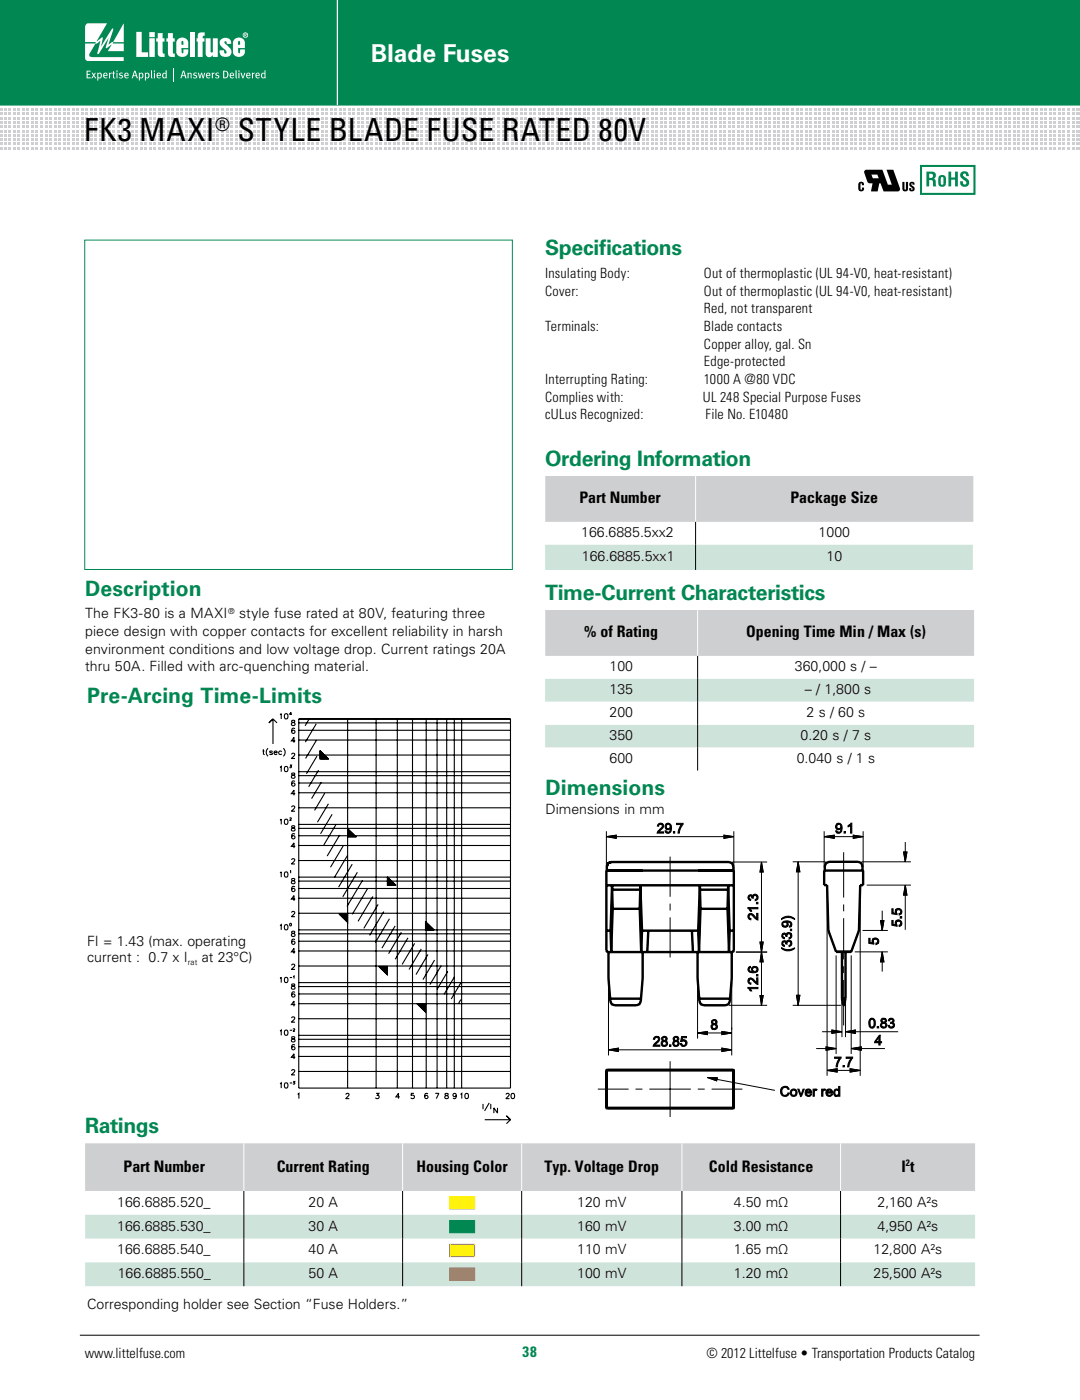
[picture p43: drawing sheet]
<svg xmlns="http://www.w3.org/2000/svg" width="216mm" height="280mm" viewBox="0 0 216 280" stroke-linecap="round" stroke-linejoin="round" font-family="sans-serif">
<defs><g id="words">
<g font-size="6.3">
<text x="16.9" y="28.3">FK3 MAXI</text>
<text x="47.5" y="28.3">STYLE BLADE FUSE RATED 80V</text>
</g>
<text font-size="4.9" fill="#fff" x="74.2" y="12.5">Blade Fuses</text>
<g font-size="4.2" fill="#008752">
<text x="109" y="51">Specifcations</text>
<text x="119.8" y="51">i</text>
<text x="109" y="93.2">Ordering Information</text>
<text x="17" y="119.2">Description</text>
<text x="109" y="120">Time-Current Characteristics</text>
<text x="17.4" y="140.6">Pre-Arcing Time-Limits</text>
<text x="109.1" y="158.9">Dimensions</text>
<text x="17" y="226.7">Ratings</text>
</g>
<text font-size="3.7" x="43" y="26.2">®</text>
<g font-size="3.2">
<text x="115.9" y="100.7">Part Number</text>
<text x="158.1" y="100.7">Package Size</text>
<text x="116.9" y="127.5">% of Rating</text>
<text x="149.2" y="127.5">Opening Time Min / Max (s)</text>
<text x="24.7" y="234.3">Part Number</text>
<text x="55.3" y="234.3">Current Rating</text>
<text x="83.3" y="234.3">Housing Color</text>
<text x="108.9" y="234.3">Typ. Voltage Drop</text>
<text x="141.8" y="234.3">Cold Resistance</text>
<text x="180.3" y="234.3">I t</text>
</g>
<text font-size="3" fill="#008752" x="104.5" y="271.4">38</text>
<g font-size="2.8">
<text x="109" y="59.2">Cover:</text>
<text x="109" y="55.6">Insulating Body:</text>
<text x="140.8" y="55.6">Out of thermoplastic (UL 94-V0, heat-resistant)</text>
<text x="140.8" y="59.2">Out of thermoplastic (UL 94-V0, heat-resistant)</text>
<text x="140.8" y="62.7">Red, not transparent</text>
<text x="109" y="66.2">Terminals:</text>
<text x="140.8" y="66.2">Blade contacts</text>
<text x="140.8" y="69.8">Copper alloy, gal. Sn</text>
<text x="109" y="76.8">Interrupting Rating:</text>
<text x="140.8" y="73.3">Edge-protected</text>
<text x="140.8" y="76.8">1000 A @80 VDC</text>
<text x="109" y="80.3">Complies with:</text>
<text x="109" y="83.9">cULus Recognized:</text>
<text x="140.6" y="80.3">UL 248 Special Purpose Fuses</text>
<text x="141.1" y="83.9">File No. E10480</text>
<text x="116.2" y="107.4">166.6885.5xx2</text>
<text x="163.7" y="107.4">1000</text>
<text x="116.4" y="112.3">166.6885.5xx1</text>
<text x="165.3" y="112.3">10</text>
<text x="17" y="123.7">The FK3-80 is a MAXI</text>
<text x="47.8" y="123.7">style fuse rated at 80V, featuring three</text>
<text x="17" y="127.2">piece design with copper contacts for excellent reliability in harsh</text>
<text x="17" y="130.7">environment conditions and low voltage drop. Current ratings 20A</text>
<text x="17" y="134.3">thru 50A. Filled with arc-quenching material.</text>
<text x="121.9" y="134.3">100</text>
<text x="159" y="134.3">360,000 s / –</text>
<text x="121.9" y="138.8">135</text>
<text x="121.9" y="143.4">200</text>
<text x="161" y="138.8">– / 1,800 s</text>
<text x="161.3" y="143.4">2 s / 60 s</text>
<text x="121.9" y="148">350</text>
<text x="160.1" y="148">0.20 s / 7 s</text>
<text x="121.9" y="152.6">600</text>
<text x="159.3" y="152.6">0.040 s / 1 s</text>
<text x="109.1" y="162.7">Dimensions in mm</text>
<text x="17.4" y="189.3">FI = 1.43 (max. operating</text>
<text x="17.4" y="192.4">current : 0.7 x I</text>
<text x="40.4" y="192.4">at 23°C)</text>
<text x="23.5" y="241.4">166.6885.520_</text>
<text x="61.7" y="241.4">20 A</text>
<text x="115.5" y="241.4">120 mV</text>
<text x="146.8" y="241.4">4.50 mΩ</text>
<text x="175.5" y="241.4">2,160 A²s</text>
<text x="23.5" y="246.1">166.6885.530_</text>
<text x="23.5" y="250.9">166.6885.540_</text>
<text x="61.7" y="246.1">30 A</text>
<text x="61.7" y="250.9">40 A</text>
<text x="115.5" y="246.1">160 mV</text>
<text x="115.5" y="250.9">110 mV</text>
<text x="146.8" y="246.1">3.00 mΩ</text>
<text x="146.8" y="250.9">1.65 mΩ</text>
<text x="174.7" y="250.9">12,800 A²s</text>
<text x="175.5" y="246.1">4,950 A²s</text>
<text x="23.5" y="255.6">166.6885.550_</text>
<text x="61.7" y="255.6">50 A</text>
<text x="115.5" y="255.6">100 mV</text>
<text x="146.8" y="255.6">1.20 mΩ</text>
<text x="174.7" y="255.6">25,500 A²s</text>
<text x="17.4" y="261.8">Corresponding holder see Section “Fuse Holders.”</text>
<text x="17" y="271.5">www.littelfuse.com</text>
<text x="141.3" y="271.5">© 2012 Littelfuse • Transportation Products Catalog</text>
</g>
<text font-size="1.9" x="181.2" y="233.3">2</text>
<g font-size="1.6">
<text x="45.6" y="122.7">®</text>
<text x="37.6" y="193">rat</text>
</g>
</g></defs>
<!-- layer: Layer 1 -->
<path d="M16 267h179.9" fill="none" stroke="#000" stroke-width=".2"/>
<path d="M0 0h215.8v20.9h-215.8z" fill="#008752"/>
<path d="M215.8 -.1v21h-215.8" fill="none" stroke="#008752" stroke-width=".35"/>
<path d="M67.5 -.1v21.1" fill="none" stroke="#fff" stroke-width=".26"/>
<g fill="#fff">
<path d="M17.3 4.8l.4-.1h3.7l-2.1 3.6 1.1-.8 .2 .1-.4 1.7 2.3-3.6 .1 .3-.9 2.9 .9-.5 2.1-3.8v3.8h-2l-.2 .3h2.2v1.5h-3.1l.7-1.3-1 .7-.2-.1 .6-2-1.9 3.3h-.2a1.26 1.26 0 0 1 .1-1.2l.4-1.4-.7 .5h-.3l-1.2 2.1v.3a1.43 1.43 0 0 0 1.4 .3h5.4v.8h-7.1a.58 .58 0 0 1-.6-.6v-2.9h2l.2-.3h-2.2v-3z"/>
<path d="M27.3 6.4h1v4.1h1.3v.9h-2.3z"/>
<path d="M31.5 6.6h1v1.1h.4v.6h-.4v2.1l.1 .2 .3 .1v.7a.97 .97 0 0 1-1.3-.5l-.1-2.6h-.3v-.6h.3z"/>
<path d="M33.6 6.6h1v1.1h.3v.6h-.3v2.1v.2l.4 .1v.7a.97 .97 0 0 1-1.4-.5v-2.6h-.3v-.6h.3z"/>
<path d="M38 6.5h1v4.9h-1z"/>
<path d="M39.7 6.6l1.2-.1v.6a.36 .36 0 0 0-.3 .2 .36 .36 0 0 0-.1 .4h.4v.6h-.4v3.1h-1v-3.1h-.2v-.6h.2l.1-.9z"/>
<path d="M41.1 7.7h1v2.6l.2 .2 .3-.1v-2.7h1v3.7h-1v-.5a.74 .74 0 0 1-.8 .5 .74 .74 0 0 1-.7-.7z"/>
<path d="M44.1 8a1.18 1.18 0 0 1 1.4-.4 1.18 1.18 0 0 1 .7 1.1l-.8 .1-.1-.4-.3-.1-.1 .3 .5 .5a1.32 1.32 0 0 1 .6 2 1.26 1.26 0 0 1-1.3 .2 1.26 1.26 0 0 1-.8-1.2h.9l.1 .5 .3 .1a.68 .68 0 0 0-.4-.9l-.5-.5a1.02 1.02 0 0 1-.2-1.3z"/>
<path d="M17.3 14.1h.8v.2h-.6v.5h.5v.2h-.5v.5h.7v.2h-.9z"/>
<path d="M18.3 14.6l.2-.1 .3 .4 .2-.3h.2l-.3 .5 .4 .6h-.3l-.2-.5-.3 .5h-.3l.4-.6z"/>
<path d="M21.8 14.6l.2-.1v.2l.4-.2-.4 .5v.7h-.2z"/>
<path d="M22.6 14.3l.2-.1v.4h.3l-.1 .1h-.2v.7v.1h.2v.2l-.4-.1v-.9h-.1z"/>
<path d="M23.9 14.7l.3-.2 .4 .1-.1 .1h-.4v.2a.4 .4 0 0 1 .5 .3 .4 .4 0 0 1-.4 .5l-.4-.1v-.2a.33 .33 0 0 0 .6 0l-.6-.4z"/>
<path d="M30.2 14.1l.2-.1 .1 1.7-.3-.2z"/>
<path d="M34.7 13.7h.2v2.6h-.2z"/>
<path d="M37.5 14.6l.2-.1v.2a.34 .34 0 0 1 .4-.2 .34 .34 0 0 1 .2 .3v.9h-.2v-.9l-.1-.1-.3 .1v.9h-.2z"/>
<path d="M38.7 14.7l.3-.2 .4 .1-.1 .1h-.4v.2a.4 .4 0 0 1 .5 .3 .4 .4 0 0 1-.4 .5l-.4-.1 .1-.2a.33 .33 0 0 0 .5 0l-.5-.4z"/>
<path d="M39.6 14.6l.2-.1 .2 .9 .2-.8h.2l.2 .8 .2-.8h.2l-.3 1.1h-.2l-.2-.9-.2 .9h-.2z"/>
<path d="M42.3 14.6l.2-.1 .1 .2 .3-.2-.3 .5v.7h-.2z"/>
<path d="M43.1 14.7l.4-.2 .3 .1-.1 .1h-.4v.2a.4 .4 0 0 1 .5 .3 .4 .4 0 0 1-.4 .5l-.4-.1 .1-.2a.33 .33 0 0 0 .6 0l-.6-.4z"/>
<path d="M47.1 14.1l.2-.1 .1 1.7-.3-.2z"/>
<path d="M48.1 14.6l.2-.1 .3 .9 .3-.8h.2l-.4 1.1h-.2z"/>
<path d="M50.4 14.6l.2-.1v.2l.4-.2-.4 .5v.7h-.2z"/>
<path d="M29.9 6.4h1v1h-1zM29.9 7.6h1v3.8h-1z"/>
<path d="M48.7 7a.41 .41 0 0 0 .8 0 .41 .41 0 0 0-.8 0zM48.5 7a.55 .55 0 0 1 1.1 0 .55 .55 0 0 1-1.1 0zM49 6.8v.2h.2zM48.9 6.7l.4 .1-.1 .3 .1 .2-.3-.2-.1 .2z"/>
<path d="M47.7 8.2l-.1 .8h.4v-.6l-.2-.2zM46.8 7.9a1.23 1.23 0 0 1 1.3-.4 1.23 1.23 0 0 1 .9 1v1.1h-1.4l.1 1h.3v-.7h1a1.23 1.23 0 0 1-.9 1.5 1.23 1.23 0 0 1-1.5-1v-1.9z"/>
<path d="M36.3 8.2v.8h.4v-.6l-.2-.2zM35.5 7.9a1.23 1.23 0 0 1 1.3-.4 1.23 1.23 0 0 1 .8 1v1.1h-1.3l.1 1h.2l.1-.7h.9a1.23 1.23 0 0 1-.9 1.5 1.23 1.23 0 0 1-1.4-1v-1.9z"/>
<path d="M19.7 14.8l.1 .7a.38 .38 0 0 0 .4-.4 .38 .38 0 0 0-.4-.4zM19.4 14.6l.2-.1 .1 .2 .1-.1a.52 .52 0 0 1 .6 .6 .52 .52 0 0 1-.7 .4v.5h-.2z"/>
<path d="M21 14.7l-.1 .3h.4l-.1-.3zM20.8 14.7a.46 .46 0 0 1 .5-.1 .46 .46 0 0 1 .2 .6h-.7l.2 .3 .4-.1 .1 .1a.52 .52 0 0 1-.8-.1z"/>
<path d="M23.3 14.6l.2-.1v1.2h-.2zM23.3 14.2a.15 .15 0 0 1 .2 0 .15 .15 0 0 1-.2 0z"/>
<path d="M25.2 14.7l-.1 .3h.4l-.1-.3zM25 14.7a.46 .46 0 0 1 .5-.1 .46 .46 0 0 1 .2 .6h-.6l.1 .3 .4-.1 .1 .1a.52 .52 0 0 1-.8-.1z"/>
<path d="M27 14.4l-.3 .7h.5zM26.8 14.1h.3l.5 1.6h-.3l-.1-.5h-.5l-.1 .5h-.3z"/>
<path d="M28 14.8l.1 .7a.38 .38 0 0 0 .4-.4 .38 .38 0 0 0-.4-.4zM27.8 14.6l.1-.1 .1 .2 .1-.1a.52 .52 0 0 1 .6 .6 .52 .52 0 0 1-.7 .4v.5h-.2z"/>
<path d="M29.2 14.8l.1 .7a.38 .38 0 0 0 .4-.4 .38 .38 0 0 0-.4-.4zM29 14.6l.2-.1v.2l.1-.1a.52 .52 0 0 1 .6 .6 .52 .52 0 0 1-.7 .4v.5h-.2z"/>
<path d="M30.8 14.6l.2-.1v1.2h-.2zM30.7 14.2a.15 .15 0 0 1 .3 0 .15 .15 0 0 1-.3 0z"/>
<path d="M31.6 14.7l-.1 .3h.5l-.1-.3zM31.4 14.7a.46 .46 0 0 1 .6-.1 .46 .46 0 0 1 .2 .6h-.7l.2 .3 .4-.1 .1 .1a.52 .52 0 0 1-.8-.1z"/>
<path d="M32.8 14.7l-.1 .6 .2 .2 .2-.1v-.6zM33.1 14l.2 .1 .1 1.6-.2-.1a.54 .54 0 0 1-.8-.3 .54 .54 0 0 1 .4-.7l.3 .1z"/>
<path d="M36.7 14.4l-.2 .7h.4zM36.6 14.1h.2l.5 1.6h-.2l-.2-.5h-.5l-.1 .5h-.2z"/>
<path d="M41.5 14.7l-.1 .3h.5l-.2-.3zM41.3 14.7a.46 .46 0 0 1 .6-.1 .46 .46 0 0 1 .2 .6h-.7l.2 .3 .4-.1 .1 .1a.52 .52 0 0 1-.9-.1z"/>
<path d="M44.8 14.3v1.2a.59 .59 0 0 0 .7-.6 .59 .59 0 0 0-.7-.6zM44.6 14.1a.8 .8 0 0 1 1.1 .8 .8 .8 0 0 1-1.1 .8z"/>
<path d="M46.3 14.7l-.2 .3h.5l-.1-.3zM46.1 14.7a.46 .46 0 0 1 .5-.1 .46 .46 0 0 1 .2 .6h-.7l.2 .3 .4-.1 .1 .1a.52 .52 0 0 1-.8-.1z"/>
<path d="M47.7 14.6l.2-.1v1.2h-.2zM47.7 14.2a.15 .15 0 0 1 .2 0 .15 .15 0 0 1-.2 0z"/>
<path d="M49.5 14.7l-.1 .3h.5l-.1-.3zM49.3 14.7a.46 .46 0 0 1 .6-.1 .46 .46 0 0 1 .2 .6h-.7l.2 .3 .4-.1 .1 .1a.52 .52 0 0 1-.8-.1z"/>
<path d="M51.4 14.7l-.1 .3h.5l-.2-.3zM51.2 14.7a.46 .46 0 0 1 .6-.1 .46 .46 0 0 1 .2 .6h-.7l.1 .3 .5-.1v.1a.52 .52 0 0 1-.8-.1z"/>
<path d="M52.6 14.7l-.2 .6 .3 .2 .2-.1v-.6zM52.9 14l.2 .1v1.6l-.2-.1a.54 .54 0 0 1-.7-.3 .54 .54 0 0 1 .3-.7l.4 .1z"/>
</g>
<g fill="#cdcfd0">
<path d="M0 21.7h.4v.5h-.4z"/>
<path d="M0 22.5h.4v.6h-.4z"/>
<path d="M0 23.4h.4v.5h-.4z"/>
<path d="M0 24.2h.4v.6h-.4z"/>
<path d="M0 25.1h.4v.5h-.4z"/>
<path d="M0 26h.4v.5h-.4z"/>
<path d="M0 26.8h.4v.5h-.4z"/>
<path d="M0 27.7h.4v.5h-.4z"/>
<path d="M0 28.5h.4v.6h-.4z"/>
<path d="M0 29.4h.4v.5h-.4z"/>
<path d="M.8 21.7h.5v.5h-.5z"/>
<path d="M.8 22.5h.5v.6h-.5z"/>
<path d="M.8 23.4h.5v.5h-.5z"/>
<path d="M.8 24.2h.5v.6h-.5z"/>
<path d="M.8 25.1h.5v.5h-.5z"/>
<path d="M.8 26h.5v.5h-.5z"/>
<path d="M.8 26.8h.5v.5h-.5z"/>
<path d="M.8 27.7h.5v.5h-.5z"/>
<path d="M.8 28.5h.5v.6h-.5z"/>
<path d="M.8 29.4h.5v.5h-.5z"/>
<path d="M1.7 21.7h.5v.5h-.5z"/>
<path d="M1.7 22.5h.5v.6h-.5z"/>
<path d="M1.7 23.4h.5v.5h-.5z"/>
<path d="M1.7 24.2h.5v.6h-.5z"/>
<path d="M1.7 25.1h.5v.5h-.5z"/>
<path d="M1.7 26h.5v.5h-.5z"/>
<path d="M1.7 26.8h.5v.5h-.5z"/>
<path d="M1.7 27.7h.5v.5h-.5z"/>
<path d="M1.7 28.5h.5v.6h-.5z"/>
<path d="M1.7 29.4h.5v.5h-.5z"/>
<path d="M2.6 21.7h.5v.5h-.5z"/>
<path d="M2.6 22.5h.5v.6h-.5z"/>
<path d="M2.6 23.4h.5v.5h-.5z"/>
<path d="M2.6 24.2h.5v.6h-.5z"/>
<path d="M2.6 25.1h.5v.5h-.5z"/>
<path d="M2.6 26h.5v.5h-.5z"/>
<path d="M2.6 26.8h.5v.5h-.5z"/>
<path d="M2.6 27.7h.5v.5h-.5z"/>
<path d="M2.6 28.5h.5v.6h-.5z"/>
<path d="M2.6 29.4h.5v.5h-.5z"/>
<path d="M3.5 21.7h.5v.5h-.5z"/>
<path d="M3.5 22.5h.5v.6h-.5z"/>
<path d="M3.5 23.4h.5v.5h-.5z"/>
<path d="M3.5 24.2h.5v.6h-.5z"/>
<path d="M3.5 25.1h.5v.5h-.5z"/>
<path d="M3.5 26h.5v.5h-.5z"/>
<path d="M3.5 26.8h.5v.5h-.5z"/>
<path d="M3.5 27.7h.5v.5h-.5z"/>
<path d="M3.5 28.5h.5v.6h-.5z"/>
<path d="M3.5 29.4h.5v.5h-.5z"/>
<path d="M4.4 21.7h.6v.5h-.6z"/>
<path d="M4.4 22.5h.6v.6h-.6z"/>
<path d="M4.4 23.4h.6v.5h-.6z"/>
<path d="M4.4 24.2h.6v.6h-.6z"/>
<path d="M4.4 25.1h.6v.5h-.6z"/>
<path d="M4.4 26h.6v.5h-.6z"/>
<path d="M4.4 26.8h.6v.5h-.6z"/>
<path d="M4.4 27.7h.6v.5h-.6z"/>
<path d="M4.4 28.5h.6v.6h-.6z"/>
<path d="M4.4 29.4h.6v.5h-.6z"/>
<path d="M5.3 21.7h.6v.5h-.6z"/>
<path d="M5.3 22.5h.6v.6h-.6z"/>
<path d="M5.3 23.4h.6v.5h-.6z"/>
<path d="M5.3 24.2h.6v.6h-.6z"/>
<path d="M5.3 25.1h.6v.5h-.6z"/>
<path d="M5.3 26h.6v.5h-.6z"/>
<path d="M5.3 26.8h.6v.5h-.6z"/>
<path d="M5.3 27.7h.6v.5h-.6z"/>
<path d="M5.3 28.5h.6v.6h-.6z"/>
<path d="M5.3 29.4h.6v.5h-.6z"/>
<path d="M6.2 21.7h.6v.5h-.6z"/>
<path d="M6.2 22.5h.6v.6h-.6z"/>
<path d="M6.2 23.4h.6v.5h-.6z"/>
<path d="M6.2 24.2h.6v.6h-.6z"/>
<path d="M6.2 25.1h.6v.5h-.6z"/>
<path d="M6.2 26h.6v.5h-.6z"/>
<path d="M6.2 26.8h.6v.5h-.6z"/>
<path d="M6.2 27.7h.6v.5h-.6z"/>
<path d="M6.2 28.5h.6v.6h-.6z"/>
<path d="M6.2 29.4h.6v.5h-.6z"/>
<path d="M7.1 21.7h.6v.5h-.6z"/>
<path d="M7.1 22.5h.6v.6h-.6z"/>
<path d="M7.1 23.4h.6v.5h-.6z"/>
<path d="M7.1 24.2h.6v.6h-.6z"/>
<path d="M7.1 25.1h.6v.5h-.6z"/>
<path d="M7.1 26h.6v.5h-.6z"/>
<path d="M7.1 26.8h.6v.5h-.6z"/>
<path d="M7.1 27.7h.6v.5h-.6z"/>
<path d="M7.1 28.5h.6v.6h-.6z"/>
<path d="M7.1 29.4h.6v.5h-.6z"/>
<path d="M8 21.7h.6v.5h-.6z"/>
<path d="M8 22.5h.6v.6h-.6z"/>
<path d="M8 23.4h.6v.5h-.6z"/>
<path d="M8 24.2h.6v.6h-.6z"/>
<path d="M8 25.1h.6v.5h-.6z"/>
<path d="M8 26h.6v.5h-.6z"/>
<path d="M8 26.8h.6v.5h-.6z"/>
<path d="M8 27.7h.6v.5h-.6z"/>
<path d="M8 28.5h.6v.6h-.6z"/>
<path d="M8 29.4h.6v.5h-.6z"/>
<path d="M8.9 21.7h.6v.5h-.6z"/>
<path d="M8.9 22.5h.6v.6h-.6z"/>
<path d="M8.9 23.4h.6v.5h-.6z"/>
<path d="M8.9 24.2h.6v.6h-.6z"/>
<path d="M8.9 25.1h.6v.5h-.6z"/>
<path d="M8.9 26h.6v.5h-.6z"/>
<path d="M8.9 26.8h.6v.5h-.6z"/>
<path d="M8.9 27.7h.6v.5h-.6z"/>
<path d="M8.9 28.5h.6v.6h-.6z"/>
<path d="M8.9 29.4h.6v.5h-.6z"/>
<path d="M9.8 21.7h.6v.5h-.6z"/>
<path d="M9.8 22.5h.6v.6h-.6z"/>
<path d="M9.8 23.4h.6v.5h-.6z"/>
<path d="M9.8 24.2h.6v.6h-.6z"/>
<path d="M9.8 25.1h.6v.5h-.6z"/>
<path d="M9.8 26h.6v.5h-.6z"/>
<path d="M9.8 26.8h.6v.5h-.6z"/>
<path d="M9.8 27.7h.6v.5h-.6z"/>
<path d="M9.8 28.5h.6v.6h-.6z"/>
<path d="M9.8 29.4h.6v.5h-.6z"/>
<path d="M10.8 21.7h.5v.5h-.5z"/>
<path d="M10.8 22.5h.5v.6h-.5z"/>
<path d="M10.8 23.4h.5v.5h-.5z"/>
<path d="M10.8 24.2h.5v.6h-.5z"/>
<path d="M10.8 25.1h.5v.5h-.5z"/>
<path d="M10.8 26h.5v.5h-.5z"/>
<path d="M10.8 26.8h.5v.5h-.5z"/>
<path d="M10.8 27.7h.5v.5h-.5z"/>
<path d="M10.8 28.5h.5v.6h-.5z"/>
<path d="M10.8 29.4h.5v.5h-.5z"/>
<path d="M11.7 21.7h.5v.5h-.5z"/>
<path d="M11.7 22.5h.5v.6h-.5z"/>
<path d="M11.7 23.4h.5v.5h-.5z"/>
<path d="M11.7 24.2h.5v.6h-.5z"/>
<path d="M11.7 25.1h.5v.5h-.5z"/>
<path d="M11.7 26h.5v.5h-.5z"/>
<path d="M11.7 26.8h.5v.5h-.5z"/>
<path d="M11.7 27.7h.5v.5h-.5z"/>
<path d="M11.7 28.5h.5v.6h-.5z"/>
<path d="M11.7 29.4h.5v.5h-.5z"/>
<path d="M12.6 21.7h.5v.5h-.5z"/>
<path d="M12.6 22.5h.5v.6h-.5z"/>
<path d="M12.6 23.4h.5v.5h-.5z"/>
<path d="M12.6 24.2h.5v.6h-.5z"/>
<path d="M12.6 25.1h.5v.5h-.5z"/>
<path d="M12.6 26h.5v.5h-.5z"/>
<path d="M12.6 26.8h.5v.5h-.5z"/>
<path d="M12.6 27.7h.5v.5h-.5z"/>
<path d="M12.6 28.5h.5v.6h-.5z"/>
<path d="M12.6 29.4h.5v.5h-.5z"/>
<path d="M13.5 21.7h.5v.5h-.5z"/>
<path d="M13.5 22.5h.5v.6h-.5z"/>
<path d="M13.5 23.4h.5v.5h-.5z"/>
<path d="M13.5 24.2h.5v.6h-.5z"/>
<path d="M13.5 25.1h.5v.5h-.5z"/>
<path d="M13.5 26h.5v.5h-.5z"/>
<path d="M13.5 26.8h.5v.5h-.5z"/>
<path d="M13.5 27.7h.5v.5h-.5z"/>
<path d="M13.5 28.5h.5v.6h-.5z"/>
<path d="M13.5 29.4h.5v.5h-.5z"/>
<path d="M14.4 21.7h.5v.5h-.5z"/>
<path d="M14.4 22.5h.5v.6h-.5z"/>
<path d="M14.4 23.4h.5v.5h-.5z"/>
<path d="M14.4 24.2h.5v.6h-.5z"/>
<path d="M14.4 25.1h.5v.5h-.5z"/>
<path d="M14.4 26h.5v.5h-.5z"/>
<path d="M14.4 26.8h.5v.5h-.5z"/>
<path d="M14.4 27.7h.5v.5h-.5z"/>
<path d="M14.4 28.5h.5v.6h-.5z"/>
<path d="M14.4 29.4h.5v.5h-.5z"/>
<path d="M15.3 21.7h.5v.5h-.5z"/>
<path d="M15.3 22.5h.5v.6h-.5z"/>
<path d="M15.3 23.4h.5v.5h-.5z"/>
<path d="M15.3 24.2h.5v.6h-.5z"/>
<path d="M15.3 25.1h.5v.5h-.5z"/>
<path d="M15.3 26h.5v.5h-.5z"/>
<path d="M15.3 26.8h.5v.5h-.5z"/>
<path d="M15.3 27.7h.5v.5h-.5z"/>
<path d="M15.3 28.5h.5v.6h-.5z"/>
<path d="M15.3 29.4h.5v.5h-.5z"/>
<path d="M16.2 21.7h.5v.5h-.5z"/>
<path d="M16.2 22.5h.5v.6h-.5z"/>
<path d="M16.2 23.4h.5v.5h-.5z"/>
<path d="M16.2 24.2h.5v.6h-.5z"/>
<path d="M16.2 25.1h.5v.5h-.5z"/>
<path d="M16.2 26h.5v.5h-.5z"/>
<path d="M16.2 26.8h.5v.5h-.5z"/>
<path d="M16.2 27.7h.5v.5h-.5z"/>
<path d="M16.2 28.5h.5v.6h-.5z"/>
<path d="M16.2 29.4h.5v.5h-.5z"/>
<path d="M17.1 21.7h.5v.5h-.5z"/>
<path d="M17.1 22.5h.5v.6h-.5z"/>
<path d="M17.1 23.4h.5v.5h-.5z"/>
<path d="M17.1 24.2h.5v.6h-.5z"/>
<path d="M17.1 25.1h.5v.5h-.5z"/>
<path d="M17.1 26h.5v.5h-.5z"/>
<path d="M17.1 26.8h.5v.5h-.5z"/>
<path d="M17.1 27.7h.5v.5h-.5z"/>
<path d="M17.1 28.5h.5v.6h-.5z"/>
<path d="M17.1 29.4h.5v.5h-.5z"/>
<path d="M18 21.7h.5v.5h-.5z"/>
<path d="M18 22.5h.5v.6h-.5z"/>
<path d="M18 23.4h.5v.5h-.5z"/>
<path d="M18 24.2h.5v.6h-.5z"/>
<path d="M18 25.1h.5v.5h-.5z"/>
<path d="M18 26h.5v.5h-.5z"/>
<path d="M18 26.8h.5v.5h-.5z"/>
<path d="M18 27.7h.5v.5h-.5z"/>
<path d="M18 28.5h.5v.6h-.5z"/>
<path d="M18 29.4h.5v.5h-.5z"/>
<path d="M18.9 21.7h.5v.5h-.5z"/>
<path d="M18.9 22.5h.5v.6h-.5z"/>
<path d="M18.9 23.4h.5v.5h-.5z"/>
<path d="M18.9 24.2h.5v.6h-.5z"/>
<path d="M18.9 25.1h.5v.5h-.5z"/>
<path d="M18.9 26h.5v.5h-.5z"/>
<path d="M18.9 26.8h.5v.5h-.5z"/>
<path d="M18.9 27.7h.5v.5h-.5z"/>
<path d="M18.9 28.5h.5v.6h-.5z"/>
<path d="M18.9 29.4h.5v.5h-.5z"/>
<path d="M19.8 21.7h.5v.5h-.5z"/>
<path d="M19.8 22.5h.5v.6h-.5z"/>
<path d="M19.8 23.4h.5v.5h-.5z"/>
<path d="M19.8 24.2h.5v.6h-.5z"/>
<path d="M19.8 25.1h.5v.5h-.5z"/>
<path d="M19.8 26h.5v.5h-.5z"/>
<path d="M19.8 26.8h.5v.5h-.5z"/>
<path d="M19.8 27.7h.5v.5h-.5z"/>
<path d="M19.8 28.5h.5v.6h-.5z"/>
<path d="M19.8 29.4h.5v.5h-.5z"/>
<path d="M20.7 21.7h.5v.5h-.5z"/>
<path d="M20.7 22.5h.5v.6h-.5z"/>
<path d="M20.7 23.4h.5v.5h-.5z"/>
<path d="M20.7 24.2h.5v.6h-.5z"/>
<path d="M20.7 25.1h.5v.5h-.5z"/>
<path d="M20.7 26h.5v.5h-.5z"/>
<path d="M20.7 26.8h.5v.5h-.5z"/>
<path d="M20.7 27.7h.5v.5h-.5z"/>
<path d="M20.7 28.5h.5v.6h-.5z"/>
<path d="M20.7 29.4h.5v.5h-.5z"/>
<path d="M21.6 21.7h.5v.5h-.5z"/>
<path d="M21.6 22.5h.5v.6h-.5z"/>
<path d="M21.6 23.4h.5v.5h-.5z"/>
<path d="M21.6 24.2h.5v.6h-.5z"/>
<path d="M21.6 25.1h.5v.5h-.5z"/>
<path d="M21.6 26h.5v.5h-.5z"/>
<path d="M21.6 26.8h.5v.5h-.5z"/>
<path d="M21.6 27.7h.5v.5h-.5z"/>
<path d="M21.6 28.5h.5v.6h-.5z"/>
<path d="M21.6 29.4h.5v.5h-.5z"/>
<path d="M22.5 21.7h.5v.5h-.5z"/>
<path d="M22.5 22.5h.5v.6h-.5z"/>
<path d="M22.5 23.4h.5v.5h-.5z"/>
<path d="M22.5 24.2h.5v.6h-.5z"/>
<path d="M22.5 25.1h.5v.5h-.5z"/>
<path d="M22.5 26h.5v.5h-.5z"/>
<path d="M22.5 26.8h.5v.5h-.5z"/>
<path d="M22.5 27.7h.5v.5h-.5z"/>
<path d="M22.5 28.5h.5v.6h-.5z"/>
<path d="M22.5 29.4h.5v.5h-.5z"/>
<path d="M23.4 21.7h.6v.5h-.6z"/>
<path d="M23.4 22.5h.6v.6h-.6z"/>
<path d="M23.4 23.4h.6v.5h-.6z"/>
<path d="M23.4 24.2h.6v.6h-.6z"/>
<path d="M23.4 25.1h.6v.5h-.6z"/>
<path d="M23.4 26h.6v.5h-.6z"/>
<path d="M23.4 26.8h.6v.5h-.6z"/>
<path d="M23.4 27.7h.6v.5h-.6z"/>
<path d="M23.4 28.5h.6v.6h-.6z"/>
<path d="M23.4 29.4h.6v.5h-.6z"/>
<path d="M24.3 21.7h.6v.5h-.6z"/>
<path d="M24.3 22.5h.6v.6h-.6z"/>
<path d="M24.3 23.4h.6v.5h-.6z"/>
<path d="M24.3 24.2h.6v.6h-.6z"/>
<path d="M24.3 25.1h.6v.5h-.6z"/>
<path d="M24.3 26h.6v.5h-.6z"/>
<path d="M24.3 26.8h.6v.5h-.6z"/>
<path d="M24.3 27.7h.6v.5h-.6z"/>
<path d="M24.3 28.5h.6v.6h-.6z"/>
<path d="M24.3 29.4h.6v.5h-.6z"/>
<path d="M25.2 21.7h.6v.5h-.6z"/>
<path d="M25.2 22.5h.6v.6h-.6z"/>
<path d="M25.2 23.4h.6v.5h-.6z"/>
<path d="M25.2 24.2h.6v.6h-.6z"/>
<path d="M25.2 25.1h.6v.5h-.6z"/>
<path d="M25.2 26h.6v.5h-.6z"/>
<path d="M25.2 26.8h.6v.5h-.6z"/>
<path d="M25.2 27.7h.6v.5h-.6z"/>
<path d="M25.2 28.5h.6v.6h-.6z"/>
<path d="M25.2 29.4h.6v.5h-.6z"/>
<path d="M26.1 21.7h.6v.5h-.6z"/>
<path d="M26.1 22.5h.6v.6h-.6z"/>
<path d="M26.1 23.4h.6v.5h-.6z"/>
<path d="M26.1 24.2h.6v.6h-.6z"/>
<path d="M26.1 25.1h.6v.5h-.6z"/>
<path d="M26.1 26h.6v.5h-.6z"/>
<path d="M26.1 26.8h.6v.5h-.6z"/>
<path d="M26.1 27.7h.6v.5h-.6z"/>
<path d="M26.1 28.5h.6v.6h-.6z"/>
<path d="M26.1 29.4h.6v.5h-.6z"/>
<path d="M27 21.7h.6v.5h-.6z"/>
<path d="M27 22.5h.6v.6h-.6z"/>
<path d="M27 23.4h.6v.5h-.6z"/>
<path d="M27 24.2h.6v.6h-.6z"/>
<path d="M27 25.1h.6v.5h-.6z"/>
<path d="M27 26h.6v.5h-.6z"/>
<path d="M27 26.8h.6v.5h-.6z"/>
<path d="M27 27.7h.6v.5h-.6z"/>
<path d="M27 28.5h.6v.6h-.6z"/>
<path d="M27 29.4h.6v.5h-.6z"/>
<path d="M27.9 21.7h.6v.5h-.6z"/>
<path d="M27.9 22.5h.6v.6h-.6z"/>
<path d="M27.9 23.4h.6v.5h-.6z"/>
<path d="M27.9 24.2h.6v.6h-.6z"/>
<path d="M27.9 25.1h.6v.5h-.6z"/>
<path d="M27.9 26h.6v.5h-.6z"/>
<path d="M27.9 26.8h.6v.5h-.6z"/>
<path d="M27.9 27.7h.6v.5h-.6z"/>
<path d="M27.9 28.5h.6v.6h-.6z"/>
<path d="M27.9 29.4h.6v.5h-.6z"/>
<path d="M28.8 21.7h.6v.5h-.6z"/>
<path d="M28.8 22.5h.6v.6h-.6z"/>
<path d="M28.8 23.4h.6v.5h-.6z"/>
<path d="M28.8 24.2h.6v.6h-.6z"/>
<path d="M28.8 25.1h.6v.5h-.6z"/>
<path d="M28.8 26h.6v.5h-.6z"/>
<path d="M28.8 26.8h.6v.5h-.6z"/>
<path d="M28.8 27.7h.6v.5h-.6z"/>
<path d="M28.8 28.5h.6v.6h-.6z"/>
<path d="M28.8 29.4h.6v.5h-.6z"/>
<path d="M29.8 21.7h.5v.5h-.5z"/>
<path d="M29.8 22.5h.5v.6h-.5z"/>
<path d="M29.8 23.4h.5v.5h-.5z"/>
<path d="M29.8 24.2h.5v.6h-.5z"/>
<path d="M29.8 25.1h.5v.5h-.5z"/>
<path d="M29.8 26h.5v.5h-.5z"/>
<path d="M29.8 26.8h.5v.5h-.5z"/>
<path d="M29.8 27.7h.5v.5h-.5z"/>
<path d="M29.8 28.5h.5v.6h-.5z"/>
<path d="M29.8 29.4h.5v.5h-.5z"/>
<path d="M30.7 21.7h.5v.5h-.5z"/>
<path d="M30.7 22.5h.5v.6h-.5z"/>
<path d="M30.7 23.4h.5v.5h-.5z"/>
<path d="M30.7 24.2h.5v.6h-.5z"/>
<path d="M30.7 25.1h.5v.5h-.5z"/>
<path d="M30.7 26h.5v.5h-.5z"/>
<path d="M30.7 26.8h.5v.5h-.5z"/>
<path d="M30.7 27.7h.5v.5h-.5z"/>
<path d="M30.7 28.5h.5v.6h-.5z"/>
<path d="M30.7 29.4h.5v.5h-.5z"/>
<path d="M31.6 21.7h.5v.5h-.5z"/>
<path d="M31.6 22.5h.5v.6h-.5z"/>
<path d="M31.6 23.4h.5v.5h-.5z"/>
<path d="M31.6 24.2h.5v.6h-.5z"/>
<path d="M31.6 25.1h.5v.5h-.5z"/>
<path d="M31.6 26h.5v.5h-.5z"/>
<path d="M31.6 26.8h.5v.5h-.5z"/>
<path d="M31.6 27.7h.5v.5h-.5z"/>
<path d="M31.6 28.5h.5v.6h-.5z"/>
<path d="M31.6 29.4h.5v.5h-.5z"/>
<path d="M32.5 21.7h.5v.5h-.5z"/>
<path d="M32.5 22.5h.5v.6h-.5z"/>
<path d="M32.5 23.4h.5v.5h-.5z"/>
<path d="M32.5 24.2h.5v.6h-.5z"/>
<path d="M32.5 25.1h.5v.5h-.5z"/>
<path d="M32.5 26h.5v.5h-.5z"/>
<path d="M32.5 26.8h.5v.5h-.5z"/>
<path d="M32.5 27.7h.5v.5h-.5z"/>
<path d="M32.5 28.5h.5v.6h-.5z"/>
<path d="M32.5 29.4h.5v.5h-.5z"/>
<path d="M33.4 21.7h.5v.5h-.5z"/>
<path d="M33.4 22.5h.5v.6h-.5z"/>
<path d="M33.4 23.4h.5v.5h-.5z"/>
<path d="M33.4 24.2h.5v.6h-.5z"/>
<path d="M33.4 25.1h.5v.5h-.5z"/>
<path d="M33.4 26h.5v.5h-.5z"/>
<path d="M33.4 26.8h.5v.5h-.5z"/>
<path d="M33.4 27.7h.5v.5h-.5z"/>
<path d="M33.4 28.5h.5v.6h-.5z"/>
<path d="M33.4 29.4h.5v.5h-.5z"/>
<path d="M34.3 21.7h.5v.5h-.5z"/>
<path d="M34.3 22.5h.5v.6h-.5z"/>
<path d="M34.3 23.4h.5v.5h-.5z"/>
<path d="M34.3 24.2h.5v.6h-.5z"/>
<path d="M34.3 25.1h.5v.5h-.5z"/>
<path d="M34.3 26h.5v.5h-.5z"/>
<path d="M34.3 26.8h.5v.5h-.5z"/>
<path d="M34.3 27.7h.5v.5h-.5z"/>
<path d="M34.3 28.5h.5v.6h-.5z"/>
<path d="M34.3 29.4h.5v.5h-.5z"/>
<path d="M35.2 21.7h.5v.5h-.5z"/>
<path d="M35.2 22.5h.5v.6h-.5z"/>
<path d="M35.2 23.4h.5v.5h-.5z"/>
<path d="M35.2 24.2h.5v.6h-.5z"/>
<path d="M35.2 25.1h.5v.5h-.5z"/>
<path d="M35.2 26h.5v.5h-.5z"/>
<path d="M35.2 26.8h.5v.5h-.5z"/>
<path d="M35.2 27.7h.5v.5h-.5z"/>
<path d="M35.2 28.5h.5v.6h-.5z"/>
<path d="M35.2 29.4h.5v.5h-.5z"/>
<path d="M36.1 21.7h.5v.5h-.5z"/>
<path d="M36.1 22.5h.5v.6h-.5z"/>
<path d="M36.1 23.4h.5v.5h-.5z"/>
<path d="M36.1 24.2h.5v.6h-.5z"/>
<path d="M36.1 25.1h.5v.5h-.5z"/>
<path d="M36.1 26h.5v.5h-.5z"/>
<path d="M36.1 26.8h.5v.5h-.5z"/>
<path d="M36.1 27.7h.5v.5h-.5z"/>
<path d="M36.1 28.5h.5v.6h-.5z"/>
<path d="M36.1 29.4h.5v.5h-.5z"/>
<path d="M37 21.7h.5v.5h-.5z"/>
<path d="M37 22.5h.5v.6h-.5z"/>
<path d="M37 23.4h.5v.5h-.5z"/>
<path d="M37 24.2h.5v.6h-.5z"/>
<path d="M37 25.1h.5v.5h-.5z"/>
<path d="M37 26h.5v.5h-.5z"/>
<path d="M37 26.8h.5v.5h-.5z"/>
<path d="M37 27.7h.5v.5h-.5z"/>
<path d="M37 28.5h.5v.6h-.5z"/>
<path d="M37 29.4h.5v.5h-.5z"/>
<path d="M37.9 21.7h.5v.5h-.5z"/>
<path d="M37.9 22.5h.5v.6h-.5z"/>
<path d="M37.9 23.4h.5v.5h-.5z"/>
<path d="M37.9 24.2h.5v.6h-.5z"/>
<path d="M37.9 25.1h.5v.5h-.5z"/>
<path d="M37.9 26h.5v.5h-.5z"/>
<path d="M37.9 26.8h.5v.5h-.5z"/>
<path d="M37.9 27.7h.5v.5h-.5z"/>
<path d="M37.9 28.5h.5v.6h-.5z"/>
<path d="M37.9 29.4h.5v.5h-.5z"/>
<path d="M38.8 21.7h.5v.5h-.5z"/>
<path d="M38.8 22.5h.5v.6h-.5z"/>
<path d="M38.8 23.4h.5v.5h-.5z"/>
<path d="M38.8 24.2h.5v.6h-.5z"/>
<path d="M38.8 25.1h.5v.5h-.5z"/>
<path d="M38.8 26h.5v.5h-.5z"/>
<path d="M38.8 26.8h.5v.5h-.5z"/>
<path d="M38.8 27.7h.5v.5h-.5z"/>
<path d="M38.8 28.5h.5v.6h-.5z"/>
<path d="M38.8 29.4h.5v.5h-.5z"/>
<path d="M39.7 21.7h.5v.5h-.5z"/>
<path d="M39.7 22.5h.5v.6h-.5z"/>
<path d="M39.7 23.4h.5v.5h-.5z"/>
<path d="M39.7 24.2h.5v.6h-.5z"/>
<path d="M39.7 25.1h.5v.5h-.5z"/>
<path d="M39.7 26h.5v.5h-.5z"/>
<path d="M39.7 26.8h.5v.5h-.5z"/>
<path d="M39.7 27.7h.5v.5h-.5z"/>
<path d="M39.7 28.5h.5v.6h-.5z"/>
<path d="M39.7 29.4h.5v.5h-.5z"/>
<path d="M40.6 21.7h.5v.5h-.5z"/>
<path d="M40.6 22.5h.5v.6h-.5z"/>
<path d="M40.6 23.4h.5v.5h-.5z"/>
<path d="M40.6 24.2h.5v.6h-.5z"/>
<path d="M40.6 25.1h.5v.5h-.5z"/>
<path d="M40.6 26h.5v.5h-.5z"/>
<path d="M40.6 26.8h.5v.5h-.5z"/>
<path d="M40.6 27.7h.5v.5h-.5z"/>
<path d="M40.6 28.5h.5v.6h-.5z"/>
<path d="M40.6 29.4h.5v.5h-.5z"/>
<path d="M41.5 21.7h.6v.5h-.6z"/>
<path d="M41.5 22.5h.6v.6h-.6z"/>
<path d="M41.5 23.4h.6v.5h-.6z"/>
<path d="M41.5 24.2h.6v.6h-.6z"/>
<path d="M41.5 25.1h.6v.5h-.6z"/>
<path d="M41.5 26h.6v.5h-.6z"/>
<path d="M41.5 26.8h.6v.5h-.6z"/>
<path d="M41.5 27.7h.6v.5h-.6z"/>
<path d="M41.5 28.5h.6v.6h-.6z"/>
<path d="M41.5 29.4h.6v.5h-.6z"/>
<path d="M42.4 21.7h.6v.5h-.6z"/>
<path d="M42.4 22.5h.6v.6h-.6z"/>
<path d="M42.4 23.4h.6v.5h-.6z"/>
<path d="M42.4 24.2h.6v.6h-.6z"/>
<path d="M42.4 25.1h.6v.5h-.6z"/>
<path d="M42.4 26h.6v.5h-.6z"/>
<path d="M42.4 26.8h.6v.5h-.6z"/>
<path d="M42.4 27.7h.6v.5h-.6z"/>
<path d="M42.4 28.5h.6v.6h-.6z"/>
<path d="M42.4 29.4h.6v.5h-.6z"/>
<path d="M43.3 21.7h.6v.5h-.6z"/>
<path d="M43.3 22.5h.6v.6h-.6z"/>
<path d="M43.3 23.4h.6v.5h-.6z"/>
<path d="M43.3 24.2h.6v.6h-.6z"/>
<path d="M43.3 25.1h.6v.5h-.6z"/>
<path d="M43.3 26h.6v.5h-.6z"/>
<path d="M43.3 26.8h.6v.5h-.6z"/>
<path d="M43.3 27.7h.6v.5h-.6z"/>
<path d="M43.3 28.5h.6v.6h-.6z"/>
<path d="M43.3 29.4h.6v.5h-.6z"/>
<path d="M44.2 21.7h.6v.5h-.6z"/>
<path d="M44.2 22.5h.6v.6h-.6z"/>
<path d="M44.2 23.4h.6v.5h-.6z"/>
<path d="M44.2 24.2h.6v.6h-.6z"/>
<path d="M44.2 25.1h.6v.5h-.6z"/>
<path d="M44.2 26h.6v.5h-.6z"/>
<path d="M44.2 26.8h.6v.5h-.6z"/>
<path d="M44.2 27.7h.6v.5h-.6z"/>
<path d="M44.2 28.5h.6v.6h-.6z"/>
<path d="M44.2 29.4h.6v.5h-.6z"/>
<path d="M45.1 21.7h.6v.5h-.6z"/>
<path d="M45.1 22.5h.6v.6h-.6z"/>
<path d="M45.1 23.4h.6v.5h-.6z"/>
<path d="M45.1 24.2h.6v.6h-.6z"/>
<path d="M45.1 25.1h.6v.5h-.6z"/>
<path d="M45.1 26h.6v.5h-.6z"/>
<path d="M45.1 26.8h.6v.5h-.6z"/>
<path d="M45.1 27.7h.6v.5h-.6z"/>
<path d="M45.1 28.5h.6v.6h-.6z"/>
<path d="M45.1 29.4h.6v.5h-.6z"/>
<path d="M46 21.7h.6v.5h-.6z"/>
<path d="M46 22.5h.6v.6h-.6z"/>
<path d="M46 23.4h.6v.5h-.6z"/>
<path d="M46 24.2h.6v.6h-.6z"/>
<path d="M46 25.1h.6v.5h-.6z"/>
<path d="M46 26h.6v.5h-.6z"/>
<path d="M46 26.8h.6v.5h-.6z"/>
<path d="M46 27.7h.6v.5h-.6z"/>
<path d="M46 28.5h.6v.6h-.6z"/>
<path d="M46 29.4h.6v.5h-.6z"/>
<path d="M46.9 21.7h.6v.5h-.6z"/>
<path d="M46.9 22.5h.6v.6h-.6z"/>
<path d="M46.9 23.4h.6v.5h-.6z"/>
<path d="M46.9 24.2h.6v.6h-.6z"/>
<path d="M46.9 25.1h.6v.5h-.6z"/>
<path d="M46.9 26h.6v.5h-.6z"/>
<path d="M46.9 26.8h.6v.5h-.6z"/>
<path d="M46.9 27.7h.6v.5h-.6z"/>
<path d="M46.9 28.5h.6v.6h-.6z"/>
<path d="M46.9 29.4h.6v.5h-.6z"/>
<path d="M47.9 21.7h.5v.5h-.5z"/>
<path d="M47.9 22.5h.5v.6h-.5z"/>
<path d="M47.9 23.4h.5v.5h-.5z"/>
<path d="M47.9 24.2h.5v.6h-.5z"/>
<path d="M47.9 25.1h.5v.5h-.5z"/>
<path d="M47.9 26h.5v.5h-.5z"/>
<path d="M47.9 26.8h.5v.5h-.5z"/>
<path d="M47.9 27.7h.5v.5h-.5z"/>
<path d="M47.9 28.5h.5v.6h-.5z"/>
<path d="M47.9 29.4h.5v.5h-.5z"/>
<path d="M48.8 21.7h.5v.5h-.5z"/>
<path d="M48.8 22.5h.5v.6h-.5z"/>
<path d="M48.8 23.4h.5v.5h-.5z"/>
<path d="M48.8 24.2h.5v.6h-.5z"/>
<path d="M48.8 25.1h.5v.5h-.5z"/>
<path d="M48.8 26h.5v.5h-.5z"/>
<path d="M48.8 26.8h.5v.5h-.5z"/>
<path d="M48.8 27.7h.5v.5h-.5z"/>
<path d="M48.8 28.5h.5v.6h-.5z"/>
<path d="M48.8 29.4h.5v.5h-.5z"/>
<path d="M49.7 21.7h.5v.5h-.5z"/>
<path d="M49.7 22.5h.5v.6h-.5z"/>
<path d="M49.7 23.4h.5v.5h-.5z"/>
<path d="M49.7 24.2h.5v.6h-.5z"/>
<path d="M49.7 25.1h.5v.5h-.5z"/>
<path d="M49.7 26h.5v.5h-.5z"/>
<path d="M49.7 26.8h.5v.5h-.5z"/>
<path d="M49.7 27.7h.5v.5h-.5z"/>
<path d="M49.7 28.5h.5v.6h-.5z"/>
<path d="M49.7 29.4h.5v.5h-.5z"/>
<path d="M50.6 21.7h.5v.5h-.5z"/>
<path d="M50.6 22.5h.5v.6h-.5z"/>
<path d="M50.6 23.4h.5v.5h-.5z"/>
<path d="M50.6 24.2h.5v.6h-.5z"/>
<path d="M50.6 25.1h.5v.5h-.5z"/>
<path d="M50.6 26h.5v.5h-.5z"/>
<path d="M50.6 26.8h.5v.5h-.5z"/>
<path d="M50.6 27.7h.5v.5h-.5z"/>
<path d="M50.6 28.5h.5v.6h-.5z"/>
<path d="M50.6 29.4h.5v.5h-.5z"/>
<path d="M51.5 21.7h.5v.5h-.5z"/>
<path d="M51.5 22.5h.5v.6h-.5z"/>
<path d="M51.5 23.4h.5v.5h-.5z"/>
<path d="M51.5 24.2h.5v.6h-.5z"/>
<path d="M51.5 25.1h.5v.5h-.5z"/>
<path d="M51.5 26h.5v.5h-.5z"/>
<path d="M51.5 26.8h.5v.5h-.5z"/>
<path d="M51.5 27.7h.5v.5h-.5z"/>
<path d="M51.5 28.5h.5v.6h-.5z"/>
<path d="M51.5 29.4h.5v.5h-.5z"/>
<path d="M52.4 21.7h.5v.5h-.5z"/>
<path d="M52.4 22.5h.5v.6h-.5z"/>
<path d="M52.4 23.4h.5v.5h-.5z"/>
<path d="M52.4 24.2h.5v.6h-.5z"/>
<path d="M52.4 25.1h.5v.5h-.5z"/>
<path d="M52.4 26h.5v.5h-.5z"/>
<path d="M52.4 26.8h.5v.5h-.5z"/>
<path d="M52.4 27.7h.5v.5h-.5z"/>
<path d="M52.4 28.5h.5v.6h-.5z"/>
<path d="M52.4 29.4h.5v.5h-.5z"/>
<path d="M53.3 21.7h.5v.5h-.5z"/>
<path d="M53.3 22.5h.5v.6h-.5z"/>
<path d="M53.3 23.4h.5v.5h-.5z"/>
<path d="M53.3 24.2h.5v.6h-.5z"/>
<path d="M53.3 25.1h.5v.5h-.5z"/>
<path d="M53.3 26h.5v.5h-.5z"/>
<path d="M53.3 26.8h.5v.5h-.5z"/>
<path d="M53.3 27.7h.5v.5h-.5z"/>
<path d="M53.3 28.5h.5v.6h-.5z"/>
<path d="M53.3 29.4h.5v.5h-.5z"/>
<path d="M54.2 21.7h.5v.5h-.5z"/>
<path d="M54.2 22.5h.5v.6h-.5z"/>
<path d="M54.2 23.4h.5v.5h-.5z"/>
<path d="M54.2 24.2h.5v.6h-.5z"/>
<path d="M54.2 25.1h.5v.5h-.5z"/>
<path d="M54.2 26h.5v.5h-.5z"/>
<path d="M54.2 26.8h.5v.5h-.5z"/>
<path d="M54.2 27.7h.5v.5h-.5z"/>
<path d="M54.2 28.5h.5v.6h-.5z"/>
<path d="M54.2 29.4h.5v.5h-.5z"/>
<path d="M55.1 21.7h.5v.5h-.5z"/>
<path d="M55.1 22.5h.5v.6h-.5z"/>
<path d="M55.1 23.4h.5v.5h-.5z"/>
<path d="M55.1 24.2h.5v.6h-.5z"/>
<path d="M55.1 25.1h.5v.5h-.5z"/>
<path d="M55.1 26h.5v.5h-.5z"/>
<path d="M55.1 26.8h.5v.5h-.5z"/>
<path d="M55.1 27.7h.5v.5h-.5z"/>
<path d="M55.1 28.5h.5v.6h-.5z"/>
<path d="M55.1 29.4h.5v.5h-.5z"/>
<path d="M56 21.7h.5v.5h-.5z"/>
<path d="M56 22.5h.5v.6h-.5z"/>
<path d="M56 23.4h.5v.5h-.5z"/>
<path d="M56 24.2h.5v.6h-.5z"/>
<path d="M56 25.1h.5v.5h-.5z"/>
<path d="M56 26h.5v.5h-.5z"/>
<path d="M56 26.8h.5v.5h-.5z"/>
<path d="M56 27.7h.5v.5h-.5z"/>
<path d="M56 28.5h.5v.6h-.5z"/>
<path d="M56 29.4h.5v.5h-.5z"/>
<path d="M56.9 21.7h.5v.5h-.5z"/>
<path d="M56.9 22.5h.5v.6h-.5z"/>
<path d="M56.9 23.4h.5v.5h-.5z"/>
<path d="M56.9 24.2h.5v.6h-.5z"/>
<path d="M56.9 25.1h.5v.5h-.5z"/>
<path d="M56.9 26h.5v.5h-.5z"/>
<path d="M56.9 26.8h.5v.5h-.5z"/>
<path d="M56.9 27.7h.5v.5h-.5z"/>
<path d="M56.9 28.5h.5v.6h-.5z"/>
<path d="M56.9 29.4h.5v.5h-.5z"/>
<path d="M57.8 21.7h.5v.5h-.5z"/>
<path d="M57.8 22.5h.5v.6h-.5z"/>
<path d="M57.8 23.4h.5v.5h-.5z"/>
<path d="M57.8 24.2h.5v.6h-.5z"/>
<path d="M57.8 25.1h.5v.5h-.5z"/>
<path d="M57.8 26h.5v.5h-.5z"/>
<path d="M57.8 26.8h.5v.5h-.5z"/>
<path d="M57.8 27.7h.5v.5h-.5z"/>
<path d="M57.8 28.5h.5v.6h-.5z"/>
<path d="M57.8 29.4h.5v.5h-.5z"/>
<path d="M58.7 21.7h.5v.5h-.5z"/>
<path d="M58.7 22.5h.5v.6h-.5z"/>
<path d="M58.7 23.4h.5v.5h-.5z"/>
<path d="M58.7 24.2h.5v.6h-.5z"/>
<path d="M58.7 25.1h.5v.5h-.5z"/>
<path d="M58.7 26h.5v.5h-.5z"/>
<path d="M58.7 26.8h.5v.5h-.5z"/>
<path d="M58.7 27.7h.5v.5h-.5z"/>
<path d="M58.7 28.5h.5v.6h-.5z"/>
<path d="M58.7 29.4h.5v.5h-.5z"/>
<path d="M59.6 21.7h.5v.5h-.5z"/>
<path d="M59.6 22.5h.5v.6h-.5z"/>
<path d="M59.6 23.4h.5v.5h-.5z"/>
<path d="M59.6 24.2h.5v.6h-.5z"/>
<path d="M59.6 25.1h.5v.5h-.5z"/>
<path d="M59.6 26h.5v.5h-.5z"/>
<path d="M59.6 26.8h.5v.5h-.5z"/>
<path d="M59.6 27.7h.5v.5h-.5z"/>
<path d="M59.6 28.5h.5v.6h-.5z"/>
<path d="M59.6 29.4h.5v.5h-.5z"/>
<path d="M60.5 21.7h.6v.5h-.6z"/>
<path d="M60.5 22.5h.6v.6h-.6z"/>
<path d="M60.5 23.4h.6v.5h-.6z"/>
<path d="M60.5 24.2h.6v.6h-.6z"/>
<path d="M60.5 25.1h.6v.5h-.6z"/>
<path d="M60.5 26h.6v.5h-.6z"/>
<path d="M60.5 26.8h.6v.5h-.6z"/>
<path d="M60.5 27.7h.6v.5h-.6z"/>
<path d="M60.5 28.5h.6v.6h-.6z"/>
<path d="M60.5 29.4h.6v.5h-.6z"/>
<path d="M61.4 21.7h.6v.5h-.6z"/>
<path d="M61.4 22.5h.6v.6h-.6z"/>
<path d="M61.4 23.4h.6v.5h-.6z"/>
<path d="M61.4 24.2h.6v.6h-.6z"/>
<path d="M61.4 25.1h.6v.5h-.6z"/>
<path d="M61.4 26h.6v.5h-.6z"/>
<path d="M61.4 26.8h.6v.5h-.6z"/>
<path d="M61.4 27.7h.6v.5h-.6z"/>
<path d="M61.4 28.5h.6v.6h-.6z"/>
<path d="M61.4 29.4h.6v.5h-.6z"/>
<path d="M62.3 21.7h.6v.5h-.6z"/>
<path d="M62.3 22.5h.6v.6h-.6z"/>
<path d="M62.3 23.4h.6v.5h-.6z"/>
<path d="M62.3 24.2h.6v.6h-.6z"/>
<path d="M62.3 25.1h.6v.5h-.6z"/>
<path d="M62.3 26h.6v.5h-.6z"/>
<path d="M62.3 26.8h.6v.5h-.6z"/>
<path d="M62.3 27.7h.6v.5h-.6z"/>
<path d="M62.3 28.5h.6v.6h-.6z"/>
<path d="M62.3 29.4h.6v.5h-.6z"/>
<path d="M63.2 21.7h.6v.5h-.6z"/>
<path d="M63.2 22.5h.6v.6h-.6z"/>
<path d="M63.2 23.4h.6v.5h-.6z"/>
<path d="M63.2 24.2h.6v.6h-.6z"/>
<path d="M63.2 25.1h.6v.5h-.6z"/>
<path d="M63.2 26h.6v.5h-.6z"/>
<path d="M63.2 26.8h.6v.5h-.6z"/>
<path d="M63.2 27.7h.6v.5h-.6z"/>
<path d="M63.2 28.5h.6v.6h-.6z"/>
<path d="M63.2 29.4h.6v.5h-.6z"/>
<path d="M64.1 21.7h.6v.5h-.6z"/>
<path d="M64.1 22.5h.6v.6h-.6z"/>
<path d="M64.1 23.4h.6v.5h-.6z"/>
<path d="M64.1 24.2h.6v.6h-.6z"/>
<path d="M64.1 25.1h.6v.5h-.6z"/>
<path d="M64.1 26h.6v.5h-.6z"/>
<path d="M64.1 26.8h.6v.5h-.6z"/>
<path d="M64.1 27.7h.6v.5h-.6z"/>
<path d="M64.1 28.5h.6v.6h-.6z"/>
<path d="M64.1 29.4h.6v.5h-.6z"/>
<path d="M65 21.7h.6v.5h-.6z"/>
<path d="M65 22.5h.6v.6h-.6z"/>
<path d="M65 23.4h.6v.5h-.6z"/>
<path d="M65 24.2h.6v.6h-.6z"/>
<path d="M65 25.1h.6v.5h-.6z"/>
<path d="M65 26h.6v.5h-.6z"/>
<path d="M65 26.8h.6v.5h-.6z"/>
<path d="M65 27.7h.6v.5h-.6z"/>
<path d="M65 28.5h.6v.6h-.6z"/>
<path d="M65 29.4h.6v.5h-.6z"/>
<path d="M65.9 21.7h.6v.5h-.6z"/>
<path d="M65.9 22.5h.6v.6h-.6z"/>
<path d="M65.9 23.4h.6v.5h-.6z"/>
<path d="M65.9 24.2h.6v.6h-.6z"/>
<path d="M65.9 25.1h.6v.5h-.6z"/>
<path d="M65.9 26h.6v.5h-.6z"/>
<path d="M65.9 26.8h.6v.5h-.6z"/>
<path d="M65.9 27.7h.6v.5h-.6z"/>
<path d="M65.9 28.5h.6v.6h-.6z"/>
<path d="M65.9 29.4h.6v.5h-.6z"/>
<path d="M66.9 21.7h.5v.5h-.5z"/>
<path d="M66.9 22.5h.5v.6h-.5z"/>
<path d="M66.9 23.4h.5v.5h-.5z"/>
<path d="M66.9 24.2h.5v.6h-.5z"/>
<path d="M66.9 25.1h.5v.5h-.5z"/>
<path d="M66.9 26h.5v.5h-.5z"/>
<path d="M66.9 26.8h.5v.5h-.5z"/>
<path d="M66.9 27.7h.5v.5h-.5z"/>
<path d="M66.9 28.5h.5v.6h-.5z"/>
<path d="M66.9 29.4h.5v.5h-.5z"/>
<path d="M67.8 21.7h.5v.5h-.5z"/>
<path d="M67.8 22.5h.5v.6h-.5z"/>
<path d="M67.8 23.4h.5v.5h-.5z"/>
<path d="M67.8 24.2h.5v.6h-.5z"/>
<path d="M67.8 25.1h.5v.5h-.5z"/>
<path d="M67.8 26h.5v.5h-.5z"/>
<path d="M67.8 26.8h.5v.5h-.5z"/>
<path d="M67.8 27.7h.5v.5h-.5z"/>
<path d="M67.8 28.5h.5v.6h-.5z"/>
<path d="M67.8 29.4h.5v.5h-.5z"/>
<path d="M68.7 21.7h.5v.5h-.5z"/>
<path d="M68.7 22.5h.5v.6h-.5z"/>
<path d="M68.7 23.4h.5v.5h-.5z"/>
<path d="M68.7 24.2h.5v.6h-.5z"/>
<path d="M68.7 25.1h.5v.5h-.5z"/>
<path d="M68.7 26h.5v.5h-.5z"/>
<path d="M68.7 26.8h.5v.5h-.5z"/>
<path d="M68.7 27.7h.5v.5h-.5z"/>
<path d="M68.7 28.5h.5v.6h-.5z"/>
<path d="M68.7 29.4h.5v.5h-.5z"/>
<path d="M69.6 21.7h.5v.5h-.5z"/>
<path d="M69.6 22.5h.5v.6h-.5z"/>
<path d="M69.6 23.4h.5v.5h-.5z"/>
<path d="M69.6 24.2h.5v.6h-.5z"/>
<path d="M69.6 25.1h.5v.5h-.5z"/>
<path d="M69.6 26h.5v.5h-.5z"/>
<path d="M69.6 26.8h.5v.5h-.5z"/>
<path d="M69.6 27.7h.5v.5h-.5z"/>
<path d="M69.6 28.5h.5v.6h-.5z"/>
<path d="M69.6 29.4h.5v.5h-.5z"/>
<path d="M70.5 21.7h.5v.5h-.5z"/>
<path d="M70.5 22.5h.5v.6h-.5z"/>
<path d="M70.5 23.4h.5v.5h-.5z"/>
<path d="M70.5 24.2h.5v.6h-.5z"/>
<path d="M70.5 25.1h.5v.5h-.5z"/>
<path d="M70.5 26h.5v.5h-.5z"/>
<path d="M70.5 26.8h.5v.5h-.5z"/>
<path d="M70.5 27.7h.5v.5h-.5z"/>
<path d="M70.5 28.5h.5v.6h-.5z"/>
<path d="M70.5 29.4h.5v.5h-.5z"/>
<path d="M71.4 21.7h.5v.5h-.5z"/>
<path d="M71.4 22.5h.5v.6h-.5z"/>
<path d="M71.4 23.4h.5v.5h-.5z"/>
<path d="M71.4 24.2h.5v.6h-.5z"/>
<path d="M71.4 25.1h.5v.5h-.5z"/>
<path d="M71.4 26h.5v.5h-.5z"/>
<path d="M71.4 26.8h.5v.5h-.5z"/>
<path d="M71.4 27.7h.5v.5h-.5z"/>
<path d="M71.4 28.5h.5v.6h-.5z"/>
<path d="M71.4 29.4h.5v.5h-.5z"/>
<path d="M72.3 21.7h.5v.5h-.5z"/>
<path d="M72.3 22.5h.5v.6h-.5z"/>
<path d="M72.3 23.4h.5v.5h-.5z"/>
<path d="M72.3 24.2h.5v.6h-.5z"/>
<path d="M72.3 25.1h.5v.5h-.5z"/>
<path d="M72.3 26h.5v.5h-.5z"/>
<path d="M72.3 26.8h.5v.5h-.5z"/>
<path d="M72.3 27.7h.5v.5h-.5z"/>
<path d="M72.3 28.5h.5v.6h-.5z"/>
<path d="M72.3 29.4h.5v.5h-.5z"/>
<path d="M73.2 21.7h.5v.5h-.5z"/>
<path d="M73.2 22.5h.5v.6h-.5z"/>
<path d="M73.2 23.4h.5v.5h-.5z"/>
<path d="M73.2 24.2h.5v.6h-.5z"/>
<path d="M73.2 25.1h.5v.5h-.5z"/>
<path d="M73.2 26h.5v.5h-.5z"/>
<path d="M73.2 26.8h.5v.5h-.5z"/>
<path d="M73.2 27.7h.5v.5h-.5z"/>
<path d="M73.2 28.5h.5v.6h-.5z"/>
<path d="M73.2 29.4h.5v.5h-.5z"/>
<path d="M74.1 21.7h.5v.5h-.5z"/>
<path d="M74.1 22.5h.5v.6h-.5z"/>
<path d="M74.1 23.4h.5v.5h-.5z"/>
<path d="M74.1 24.2h.5v.6h-.5z"/>
<path d="M74.1 25.1h.5v.5h-.5z"/>
<path d="M74.1 26h.5v.5h-.5z"/>
<path d="M74.1 26.8h.5v.5h-.5z"/>
<path d="M74.1 27.7h.5v.5h-.5z"/>
<path d="M74.1 28.5h.5v.6h-.5z"/>
<path d="M74.1 29.4h.5v.5h-.5z"/>
<path d="M75 21.7h.5v.5h-.5z"/>
<path d="M75 22.5h.5v.6h-.5z"/>
<path d="M75 23.4h.5v.5h-.5z"/>
<path d="M75 24.2h.5v.6h-.5z"/>
<path d="M75 25.1h.5v.5h-.5z"/>
<path d="M75 26h.5v.5h-.5z"/>
<path d="M75 26.8h.5v.5h-.5z"/>
<path d="M75 27.7h.5v.5h-.5z"/>
<path d="M75 28.5h.5v.6h-.5z"/>
<path d="M75 29.4h.5v.5h-.5z"/>
<path d="M75.9 21.7h.5v.5h-.5z"/>
<path d="M75.9 22.5h.5v.6h-.5z"/>
<path d="M75.9 23.4h.5v.5h-.5z"/>
<path d="M75.9 24.2h.5v.6h-.5z"/>
<path d="M75.9 25.1h.5v.5h-.5z"/>
<path d="M75.9 26h.5v.5h-.5z"/>
<path d="M75.9 26.8h.5v.5h-.5z"/>
<path d="M75.9 27.7h.5v.5h-.5z"/>
<path d="M75.9 28.5h.5v.6h-.5z"/>
<path d="M75.9 29.4h.5v.5h-.5z"/>
<path d="M76.8 21.7h.5v.5h-.5z"/>
<path d="M76.8 22.5h.5v.6h-.5z"/>
<path d="M76.8 23.4h.5v.5h-.5z"/>
<path d="M76.8 24.2h.5v.6h-.5z"/>
<path d="M76.8 25.1h.5v.5h-.5z"/>
<path d="M76.8 26h.5v.5h-.5z"/>
<path d="M76.8 26.8h.5v.5h-.5z"/>
<path d="M76.8 27.7h.5v.5h-.5z"/>
<path d="M76.8 28.5h.5v.6h-.5z"/>
<path d="M76.8 29.4h.5v.5h-.5z"/>
<path d="M77.7 21.7h.5v.5h-.5z"/>
<path d="M77.7 22.5h.5v.6h-.5z"/>
<path d="M77.7 23.4h.5v.5h-.5z"/>
<path d="M77.7 24.2h.5v.6h-.5z"/>
<path d="M77.7 25.1h.5v.5h-.5z"/>
<path d="M77.7 26h.5v.5h-.5z"/>
<path d="M77.7 26.8h.5v.5h-.5z"/>
<path d="M77.7 27.7h.5v.5h-.5z"/>
<path d="M77.7 28.5h.5v.6h-.5z"/>
<path d="M77.7 29.4h.5v.5h-.5z"/>
<path d="M78.6 21.7h.6v.5h-.6z"/>
<path d="M78.6 22.5h.6v.6h-.6z"/>
<path d="M78.6 23.4h.6v.5h-.6z"/>
<path d="M78.6 24.2h.6v.6h-.6z"/>
<path d="M78.6 25.1h.6v.5h-.6z"/>
<path d="M78.6 26h.6v.5h-.6z"/>
<path d="M78.6 26.8h.6v.5h-.6z"/>
<path d="M78.6 27.7h.6v.5h-.6z"/>
<path d="M78.6 28.5h.6v.6h-.6z"/>
<path d="M78.6 29.4h.6v.5h-.6z"/>
<path d="M79.5 21.7h.6v.5h-.6z"/>
<path d="M79.5 22.5h.6v.6h-.6z"/>
<path d="M79.5 23.4h.6v.5h-.6z"/>
<path d="M79.5 24.2h.6v.6h-.6z"/>
<path d="M79.5 25.1h.6v.5h-.6z"/>
<path d="M79.5 26h.6v.5h-.6z"/>
<path d="M79.5 26.8h.6v.5h-.6z"/>
<path d="M79.5 27.7h.6v.5h-.6z"/>
<path d="M79.5 28.5h.6v.6h-.6z"/>
<path d="M79.5 29.4h.6v.5h-.6z"/>
<path d="M80.4 21.7h.6v.5h-.6z"/>
<path d="M80.4 22.5h.6v.6h-.6z"/>
<path d="M80.4 23.4h.6v.5h-.6z"/>
<path d="M80.4 24.2h.6v.6h-.6z"/>
<path d="M80.4 25.1h.6v.5h-.6z"/>
<path d="M80.4 26h.6v.5h-.6z"/>
<path d="M80.4 26.8h.6v.5h-.6z"/>
<path d="M80.4 27.7h.6v.5h-.6z"/>
<path d="M80.4 28.5h.6v.6h-.6z"/>
<path d="M80.4 29.4h.6v.5h-.6z"/>
<path d="M81.3 21.7h.6v.5h-.6z"/>
<path d="M81.3 22.5h.6v.6h-.6z"/>
<path d="M81.3 23.4h.6v.5h-.6z"/>
<path d="M81.3 24.2h.6v.6h-.6z"/>
<path d="M81.3 25.1h.6v.5h-.6z"/>
<path d="M81.3 26h.6v.5h-.6z"/>
<path d="M81.3 26.8h.6v.5h-.6z"/>
<path d="M81.3 27.7h.6v.5h-.6z"/>
<path d="M81.3 28.5h.6v.6h-.6z"/>
<path d="M81.3 29.4h.6v.5h-.6z"/>
<path d="M82.2 21.7h.6v.5h-.6z"/>
<path d="M82.2 22.5h.6v.6h-.6z"/>
<path d="M82.2 23.4h.6v.5h-.6z"/>
<path d="M82.2 24.2h.6v.6h-.6z"/>
<path d="M82.2 25.1h.6v.5h-.6z"/>
<path d="M82.2 26h.6v.5h-.6z"/>
<path d="M82.2 26.8h.6v.5h-.6z"/>
<path d="M82.2 27.7h.6v.5h-.6z"/>
<path d="M82.2 28.5h.6v.6h-.6z"/>
<path d="M82.2 29.4h.6v.5h-.6z"/>
<path d="M83.1 21.7h.6v.5h-.6z"/>
<path d="M83.1 22.5h.6v.6h-.6z"/>
<path d="M83.1 23.4h.6v.5h-.6z"/>
<path d="M83.1 24.2h.6v.6h-.6z"/>
<path d="M83.1 25.1h.6v.5h-.6z"/>
<path d="M83.1 26h.6v.5h-.6z"/>
<path d="M83.1 26.8h.6v.5h-.6z"/>
<path d="M83.1 27.7h.6v.5h-.6z"/>
<path d="M83.1 28.5h.6v.6h-.6z"/>
<path d="M83.1 29.4h.6v.5h-.6z"/>
<path d="M84 21.7h.6v.5h-.6z"/>
<path d="M84 22.5h.6v.6h-.6z"/>
<path d="M84 23.4h.6v.5h-.6z"/>
<path d="M84 24.2h.6v.6h-.6z"/>
<path d="M84 25.1h.6v.5h-.6z"/>
<path d="M84 26h.6v.5h-.6z"/>
<path d="M84 26.8h.6v.5h-.6z"/>
<path d="M84 27.7h.6v.5h-.6z"/>
<path d="M84 28.5h.6v.6h-.6z"/>
<path d="M84 29.4h.6v.5h-.6z"/>
<path d="M85 21.7h.5v.5h-.5z"/>
<path d="M85 22.5h.5v.6h-.5z"/>
<path d="M85 23.4h.5v.5h-.5z"/>
<path d="M85 24.2h.5v.6h-.5z"/>
<path d="M85 25.1h.5v.5h-.5z"/>
<path d="M85 26h.5v.5h-.5z"/>
<path d="M85 26.8h.5v.5h-.5z"/>
<path d="M85 27.7h.5v.5h-.5z"/>
<path d="M85 28.5h.5v.6h-.5z"/>
<path d="M85 29.4h.5v.5h-.5z"/>
<path d="M85.9 21.7h.5v.5h-.5z"/>
<path d="M85.9 22.5h.5v.6h-.5z"/>
<path d="M85.9 23.4h.5v.5h-.5z"/>
<path d="M85.9 24.2h.5v.6h-.5z"/>
<path d="M85.9 25.1h.5v.5h-.5z"/>
<path d="M85.9 26h.5v.5h-.5z"/>
<path d="M85.9 26.8h.5v.5h-.5z"/>
<path d="M85.9 27.7h.5v.5h-.5z"/>
<path d="M85.9 28.5h.5v.6h-.5z"/>
<path d="M85.9 29.4h.5v.5h-.5z"/>
<path d="M86.8 21.7h.5v.5h-.5z"/>
<path d="M86.8 22.5h.5v.6h-.5z"/>
<path d="M86.8 23.4h.5v.5h-.5z"/>
<path d="M86.8 24.2h.5v.6h-.5z"/>
<path d="M86.8 25.1h.5v.5h-.5z"/>
<path d="M86.8 26h.5v.5h-.5z"/>
<path d="M86.8 26.8h.5v.5h-.5z"/>
<path d="M86.8 27.7h.5v.5h-.5z"/>
<path d="M86.8 28.5h.5v.6h-.5z"/>
<path d="M86.8 29.4h.5v.5h-.5z"/>
<path d="M87.7 21.7h.5v.5h-.5z"/>
<path d="M87.7 22.5h.5v.6h-.5z"/>
<path d="M87.7 23.4h.5v.5h-.5z"/>
<path d="M87.7 24.2h.5v.6h-.5z"/>
<path d="M87.7 25.1h.5v.5h-.5z"/>
<path d="M87.7 26h.5v.5h-.5z"/>
<path d="M87.7 26.8h.5v.5h-.5z"/>
<path d="M87.7 27.7h.5v.5h-.5z"/>
<path d="M87.7 28.5h.5v.6h-.5z"/>
<path d="M87.7 29.4h.5v.5h-.5z"/>
<path d="M88.6 21.7h.5v.5h-.5z"/>
<path d="M88.6 22.5h.5v.6h-.5z"/>
<path d="M88.6 23.4h.5v.5h-.5z"/>
<path d="M88.6 24.2h.5v.6h-.5z"/>
<path d="M88.6 25.1h.5v.5h-.5z"/>
<path d="M88.6 26h.5v.5h-.5z"/>
<path d="M88.6 26.8h.5v.5h-.5z"/>
<path d="M88.6 27.7h.5v.5h-.5z"/>
<path d="M88.6 28.5h.5v.6h-.5z"/>
<path d="M88.6 29.4h.5v.5h-.5z"/>
<path d="M89.5 21.7h.5v.5h-.5z"/>
<path d="M89.5 22.5h.5v.6h-.5z"/>
<path d="M89.5 23.4h.5v.5h-.5z"/>
<path d="M89.5 24.2h.5v.6h-.5z"/>
<path d="M89.5 25.1h.5v.5h-.5z"/>
<path d="M89.5 26h.5v.5h-.5z"/>
<path d="M89.5 26.8h.5v.5h-.5z"/>
<path d="M89.5 27.7h.5v.5h-.5z"/>
<path d="M89.5 28.5h.5v.6h-.5z"/>
<path d="M89.5 29.4h.5v.5h-.5z"/>
<path d="M90.4 21.7h.5v.5h-.5z"/>
<path d="M90.4 22.5h.5v.6h-.5z"/>
<path d="M90.4 23.4h.5v.5h-.5z"/>
<path d="M90.4 24.2h.5v.6h-.5z"/>
<path d="M90.4 25.1h.5v.5h-.5z"/>
<path d="M90.4 26h.5v.5h-.5z"/>
<path d="M90.4 26.8h.5v.5h-.5z"/>
<path d="M90.4 27.7h.5v.5h-.5z"/>
<path d="M90.4 28.5h.5v.6h-.5z"/>
<path d="M90.4 29.4h.5v.5h-.5z"/>
<path d="M91.3 21.7h.5v.5h-.5z"/>
<path d="M91.3 22.5h.5v.6h-.5z"/>
<path d="M91.3 23.4h.5v.5h-.5z"/>
<path d="M91.3 24.2h.5v.6h-.5z"/>
<path d="M91.3 25.1h.5v.5h-.5z"/>
<path d="M91.3 26h.5v.5h-.5z"/>
<path d="M91.3 26.8h.5v.5h-.5z"/>
<path d="M91.3 27.7h.5v.5h-.5z"/>
<path d="M91.3 28.5h.5v.6h-.5z"/>
<path d="M91.3 29.4h.5v.5h-.5z"/>
<path d="M92.2 21.7h.5v.5h-.5z"/>
<path d="M92.2 22.5h.5v.6h-.5z"/>
<path d="M92.2 23.4h.5v.5h-.5z"/>
<path d="M92.2 24.2h.5v.6h-.5z"/>
<path d="M92.2 25.1h.5v.5h-.5z"/>
<path d="M92.2 26h.5v.5h-.5z"/>
<path d="M92.2 26.8h.5v.5h-.5z"/>
<path d="M92.2 27.7h.5v.5h-.5z"/>
<path d="M92.2 28.5h.5v.6h-.5z"/>
<path d="M92.2 29.4h.5v.5h-.5z"/>
<path d="M93.1 21.7h.5v.5h-.5z"/>
<path d="M93.1 22.5h.5v.6h-.5z"/>
<path d="M93.1 23.4h.5v.5h-.5z"/>
<path d="M93.1 24.2h.5v.6h-.5z"/>
<path d="M93.1 25.1h.5v.5h-.5z"/>
<path d="M93.1 26h.5v.5h-.5z"/>
<path d="M93.1 26.8h.5v.5h-.5z"/>
<path d="M93.1 27.7h.5v.5h-.5z"/>
<path d="M93.1 28.5h.5v.6h-.5z"/>
<path d="M93.1 29.4h.5v.5h-.5z"/>
<path d="M94 21.7h.5v.5h-.5z"/>
<path d="M94 22.5h.5v.6h-.5z"/>
<path d="M94 23.4h.5v.5h-.5z"/>
<path d="M94 24.2h.5v.6h-.5z"/>
<path d="M94 25.1h.5v.5h-.5z"/>
<path d="M94 26h.5v.5h-.5z"/>
<path d="M94 26.8h.5v.5h-.5z"/>
<path d="M94 27.7h.5v.5h-.5z"/>
<path d="M94 28.5h.5v.6h-.5z"/>
<path d="M94 29.4h.5v.5h-.5z"/>
<path d="M94.9 21.7h.5v.5h-.5z"/>
<path d="M94.9 22.5h.5v.6h-.5z"/>
<path d="M94.9 23.4h.5v.5h-.5z"/>
<path d="M94.9 24.2h.5v.6h-.5z"/>
<path d="M94.9 25.1h.5v.5h-.5z"/>
<path d="M94.9 26h.5v.5h-.5z"/>
<path d="M94.9 26.8h.5v.5h-.5z"/>
<path d="M94.9 27.7h.5v.5h-.5z"/>
<path d="M94.9 28.5h.5v.6h-.5z"/>
<path d="M94.9 29.4h.5v.5h-.5z"/>
<path d="M95.8 21.7h.5v.5h-.5z"/>
<path d="M95.8 22.5h.5v.6h-.5z"/>
<path d="M95.8 23.4h.5v.5h-.5z"/>
<path d="M95.8 24.2h.5v.6h-.5z"/>
<path d="M95.8 25.1h.5v.5h-.5z"/>
<path d="M95.8 26h.5v.5h-.5z"/>
<path d="M95.8 26.8h.5v.5h-.5z"/>
<path d="M95.8 27.7h.5v.5h-.5z"/>
<path d="M95.8 28.5h.5v.6h-.5z"/>
<path d="M95.8 29.4h.5v.5h-.5z"/>
<path d="M96.7 21.7h.5v.5h-.5z"/>
<path d="M96.7 22.5h.5v.6h-.5z"/>
<path d="M96.7 23.4h.5v.5h-.5z"/>
<path d="M96.7 24.2h.5v.6h-.5z"/>
<path d="M96.7 25.1h.5v.5h-.5z"/>
<path d="M96.7 26h.5v.5h-.5z"/>
<path d="M96.7 26.8h.5v.5h-.5z"/>
<path d="M96.7 27.7h.5v.5h-.5z"/>
<path d="M96.7 28.5h.5v.6h-.5z"/>
<path d="M96.7 29.4h.5v.5h-.5z"/>
<path d="M97.6 21.7h.6v.5h-.6z"/>
<path d="M97.6 22.5h.6v.6h-.6z"/>
<path d="M97.6 23.4h.6v.5h-.6z"/>
<path d="M97.6 24.2h.6v.6h-.6z"/>
<path d="M97.6 25.1h.6v.5h-.6z"/>
<path d="M97.6 26h.6v.5h-.6z"/>
<path d="M97.6 26.8h.6v.5h-.6z"/>
<path d="M97.6 27.7h.6v.5h-.6z"/>
<path d="M97.6 28.5h.6v.6h-.6z"/>
<path d="M97.6 29.4h.6v.5h-.6z"/>
<path d="M98.5 21.7h.6v.5h-.6z"/>
<path d="M98.5 22.5h.6v.6h-.6z"/>
<path d="M98.5 23.4h.6v.5h-.6z"/>
<path d="M98.5 24.2h.6v.6h-.6z"/>
<path d="M98.5 25.1h.6v.5h-.6z"/>
<path d="M98.5 26h.6v.5h-.6z"/>
<path d="M98.5 26.8h.6v.5h-.6z"/>
<path d="M98.5 27.7h.6v.5h-.6z"/>
<path d="M98.5 28.5h.6v.6h-.6z"/>
<path d="M98.5 29.4h.6v.5h-.6z"/>
<path d="M99.4 21.7h.6v.5h-.6z"/>
<path d="M99.4 22.5h.6v.6h-.6z"/>
<path d="M99.4 23.4h.6v.5h-.6z"/>
<path d="M99.4 24.2h.6v.6h-.6z"/>
<path d="M99.4 25.1h.6v.5h-.6z"/>
<path d="M99.4 26h.6v.5h-.6z"/>
<path d="M99.4 26.8h.6v.5h-.6z"/>
<path d="M99.4 27.7h.6v.5h-.6z"/>
<path d="M99.4 28.5h.6v.6h-.6z"/>
<path d="M99.4 29.4h.6v.5h-.6z"/>
<path d="M100.3 21.7h.6v.5h-.6z"/>
<path d="M100.3 22.5h.6v.6h-.6z"/>
<path d="M100.3 23.4h.6v.5h-.6z"/>
<path d="M100.3 24.2h.6v.6h-.6z"/>
<path d="M100.3 25.1h.6v.5h-.6z"/>
<path d="M100.3 26h.6v.5h-.6z"/>
<path d="M100.3 26.8h.6v.5h-.6z"/>
<path d="M100.3 27.7h.6v.5h-.6z"/>
<path d="M100.3 28.5h.6v.6h-.6z"/>
<path d="M100.3 29.4h.6v.5h-.6z"/>
<path d="M101.2 21.7h.6v.5h-.6z"/>
<path d="M101.2 22.5h.6v.6h-.6z"/>
<path d="M101.2 23.4h.6v.5h-.6z"/>
<path d="M101.2 24.2h.6v.6h-.6z"/>
<path d="M101.2 25.1h.6v.5h-.6z"/>
<path d="M101.2 26h.6v.5h-.6z"/>
<path d="M101.2 26.8h.6v.5h-.6z"/>
<path d="M101.2 27.7h.6v.5h-.6z"/>
<path d="M101.2 28.5h.6v.6h-.6z"/>
<path d="M101.2 29.4h.6v.5h-.6z"/>
<path d="M102.1 21.7h.6v.5h-.6z"/>
<path d="M102.1 22.5h.6v.6h-.6z"/>
<path d="M102.1 23.4h.6v.5h-.6z"/>
<path d="M102.1 24.2h.6v.6h-.6z"/>
<path d="M102.1 25.1h.6v.5h-.6z"/>
<path d="M102.1 26h.6v.5h-.6z"/>
<path d="M102.1 26.8h.6v.5h-.6z"/>
<path d="M102.1 27.7h.6v.5h-.6z"/>
<path d="M102.1 28.5h.6v.6h-.6z"/>
<path d="M102.1 29.4h.6v.5h-.6z"/>
<path d="M103 21.7h.6v.5h-.6z"/>
<path d="M103 22.5h.6v.6h-.6z"/>
<path d="M103 23.4h.6v.5h-.6z"/>
<path d="M103 24.2h.6v.6h-.6z"/>
<path d="M103 25.1h.6v.5h-.6z"/>
<path d="M103 26h.6v.5h-.6z"/>
<path d="M103 26.8h.6v.5h-.6z"/>
<path d="M103 27.7h.6v.5h-.6z"/>
<path d="M103 28.5h.6v.6h-.6z"/>
<path d="M103 29.4h.6v.5h-.6z"/>
<path d="M104 21.7h.5v.5h-.5z"/>
<path d="M104 22.5h.5v.6h-.5z"/>
<path d="M104 23.4h.5v.5h-.5z"/>
<path d="M104 24.2h.5v.6h-.5z"/>
<path d="M104 25.1h.5v.5h-.5z"/>
<path d="M104 26h.5v.5h-.5z"/>
<path d="M104 26.8h.5v.5h-.5z"/>
<path d="M104 27.7h.5v.5h-.5z"/>
<path d="M104 28.5h.5v.6h-.5z"/>
<path d="M104 29.4h.5v.5h-.5z"/>
<path d="M104.9 21.7h.5v.5h-.5z"/>
<path d="M104.9 22.5h.5v.6h-.5z"/>
<path d="M104.9 23.4h.5v.5h-.5z"/>
<path d="M104.9 24.2h.5v.6h-.5z"/>
<path d="M104.9 25.1h.5v.5h-.5z"/>
<path d="M104.9 26h.5v.5h-.5z"/>
<path d="M104.9 26.8h.5v.5h-.5z"/>
<path d="M104.9 27.7h.5v.5h-.5z"/>
<path d="M104.9 28.5h.5v.6h-.5z"/>
<path d="M104.9 29.4h.5v.5h-.5z"/>
<path d="M105.8 21.7h.5v.5h-.5z"/>
<path d="M105.8 22.5h.5v.6h-.5z"/>
<path d="M105.8 23.4h.5v.5h-.5z"/>
<path d="M105.8 24.2h.5v.6h-.5z"/>
<path d="M105.8 25.1h.5v.5h-.5z"/>
<path d="M105.8 26h.5v.5h-.5z"/>
<path d="M105.8 26.8h.5v.5h-.5z"/>
<path d="M105.8 27.7h.5v.5h-.5z"/>
<path d="M105.8 28.5h.5v.6h-.5z"/>
<path d="M105.8 29.4h.5v.5h-.5z"/>
<path d="M106.7 21.7h.5v.5h-.5z"/>
<path d="M106.7 22.5h.5v.6h-.5z"/>
<path d="M106.7 23.4h.5v.5h-.5z"/>
<path d="M106.7 24.2h.5v.6h-.5z"/>
<path d="M106.7 25.1h.5v.5h-.5z"/>
<path d="M106.7 26h.5v.5h-.5z"/>
<path d="M106.7 26.8h.5v.5h-.5z"/>
<path d="M106.7 27.7h.5v.5h-.5z"/>
<path d="M106.7 28.5h.5v.6h-.5z"/>
<path d="M106.7 29.4h.5v.5h-.5z"/>
<path d="M107.6 21.7h.5v.5h-.5z"/>
<path d="M107.6 22.5h.5v.6h-.5z"/>
<path d="M107.6 23.4h.5v.5h-.5z"/>
<path d="M107.6 24.2h.5v.6h-.5z"/>
<path d="M107.6 25.1h.5v.5h-.5z"/>
<path d="M107.6 26h.5v.5h-.5z"/>
<path d="M107.6 26.8h.5v.5h-.5z"/>
<path d="M107.6 27.7h.5v.5h-.5z"/>
<path d="M107.6 28.5h.5v.6h-.5z"/>
<path d="M107.6 29.4h.5v.5h-.5z"/>
<path d="M108.5 21.7h.5v.5h-.5z"/>
<path d="M108.5 22.5h.5v.6h-.5z"/>
<path d="M108.5 23.4h.5v.5h-.5z"/>
<path d="M108.5 24.2h.5v.6h-.5z"/>
<path d="M108.5 25.1h.5v.5h-.5z"/>
<path d="M108.5 26h.5v.5h-.5z"/>
<path d="M108.5 26.8h.5v.5h-.5z"/>
<path d="M108.5 27.7h.5v.5h-.5z"/>
<path d="M108.5 28.5h.5v.6h-.5z"/>
<path d="M108.5 29.4h.5v.5h-.5z"/>
<path d="M109.4 21.7h.5v.5h-.5z"/>
<path d="M109.4 22.5h.5v.6h-.5z"/>
<path d="M109.4 23.4h.5v.5h-.5z"/>
<path d="M109.4 24.2h.5v.6h-.5z"/>
<path d="M109.4 25.1h.5v.5h-.5z"/>
<path d="M109.4 26h.5v.5h-.5z"/>
<path d="M109.4 26.8h.5v.5h-.5z"/>
<path d="M109.4 27.7h.5v.5h-.5z"/>
<path d="M109.4 28.5h.5v.6h-.5z"/>
<path d="M109.4 29.4h.5v.5h-.5z"/>
<path d="M110.3 21.7h.5v.5h-.5z"/>
<path d="M110.3 22.5h.5v.6h-.5z"/>
<path d="M110.3 23.4h.5v.5h-.5z"/>
<path d="M110.3 24.2h.5v.6h-.5z"/>
<path d="M110.3 25.1h.5v.5h-.5z"/>
<path d="M110.3 26h.5v.5h-.5z"/>
<path d="M110.3 26.8h.5v.5h-.5z"/>
<path d="M110.3 27.7h.5v.5h-.5z"/>
<path d="M110.3 28.5h.5v.6h-.5z"/>
<path d="M110.3 29.4h.5v.5h-.5z"/>
<path d="M111.2 21.7h.5v.5h-.5z"/>
<path d="M111.2 22.5h.5v.6h-.5z"/>
<path d="M111.2 23.4h.5v.5h-.5z"/>
<path d="M111.2 24.2h.5v.6h-.5z"/>
<path d="M111.2 25.1h.5v.5h-.5z"/>
<path d="M111.2 26h.5v.5h-.5z"/>
<path d="M111.2 26.8h.5v.5h-.5z"/>
<path d="M111.2 27.7h.5v.5h-.5z"/>
<path d="M111.2 28.5h.5v.6h-.5z"/>
<path d="M111.2 29.4h.5v.5h-.5z"/>
<path d="M112.1 21.7h.5v.5h-.5z"/>
<path d="M112.1 22.5h.5v.6h-.5z"/>
<path d="M112.1 23.4h.5v.5h-.5z"/>
<path d="M112.1 24.2h.5v.6h-.5z"/>
<path d="M112.1 25.1h.5v.5h-.5z"/>
<path d="M112.1 26h.5v.5h-.5z"/>
<path d="M112.1 26.8h.5v.5h-.5z"/>
<path d="M112.1 27.7h.5v.5h-.5z"/>
<path d="M112.1 28.5h.5v.6h-.5z"/>
<path d="M112.1 29.4h.5v.5h-.5z"/>
<path d="M113 21.7h.5v.5h-.5z"/>
<path d="M113 22.5h.5v.6h-.5z"/>
<path d="M113 23.4h.5v.5h-.5z"/>
<path d="M113 24.2h.5v.6h-.5z"/>
<path d="M113 25.1h.5v.5h-.5z"/>
<path d="M113 26h.5v.5h-.5z"/>
<path d="M113 26.8h.5v.5h-.5z"/>
<path d="M113 27.7h.5v.5h-.5z"/>
<path d="M113 28.5h.5v.6h-.5z"/>
<path d="M113 29.4h.5v.5h-.5z"/>
<path d="M113.9 21.7h.5v.5h-.5z"/>
<path d="M113.9 22.5h.5v.6h-.5z"/>
<path d="M113.9 23.4h.5v.5h-.5z"/>
<path d="M113.9 24.2h.5v.6h-.5z"/>
<path d="M113.9 25.1h.5v.5h-.5z"/>
<path d="M113.9 26h.5v.5h-.5z"/>
<path d="M113.9 26.8h.5v.5h-.5z"/>
<path d="M113.9 27.7h.5v.5h-.5z"/>
<path d="M113.9 28.5h.5v.6h-.5z"/>
<path d="M113.9 29.4h.5v.5h-.5z"/>
<path d="M114.8 21.7h.5v.5h-.5z"/>
<path d="M114.8 22.5h.5v.6h-.5z"/>
<path d="M114.8 23.4h.5v.5h-.5z"/>
<path d="M114.8 24.2h.5v.6h-.5z"/>
<path d="M114.8 25.1h.5v.5h-.5z"/>
<path d="M114.8 26h.5v.5h-.5z"/>
<path d="M114.8 26.8h.5v.5h-.5z"/>
<path d="M114.8 27.7h.5v.5h-.5z"/>
<path d="M114.8 28.5h.5v.6h-.5z"/>
<path d="M114.8 29.4h.5v.5h-.5z"/>
<path d="M115.7 21.7h.6v.5h-.6z"/>
<path d="M115.7 22.5h.6v.6h-.6z"/>
<path d="M115.7 23.4h.6v.5h-.6z"/>
<path d="M115.7 24.2h.6v.6h-.6z"/>
<path d="M115.7 25.1h.6v.5h-.6z"/>
<path d="M115.7 26h.6v.5h-.6z"/>
<path d="M115.7 26.8h.6v.5h-.6z"/>
<path d="M115.7 27.7h.6v.5h-.6z"/>
<path d="M115.7 28.5h.6v.6h-.6z"/>
<path d="M115.7 29.4h.6v.5h-.6z"/>
<path d="M116.6 21.7h.6v.5h-.6z"/>
<path d="M116.6 22.5h.6v.6h-.6z"/>
<path d="M116.6 23.4h.6v.5h-.6z"/>
<path d="M116.6 24.2h.6v.6h-.6z"/>
<path d="M116.6 25.1h.6v.5h-.6z"/>
<path d="M116.6 26h.6v.5h-.6z"/>
<path d="M116.6 26.8h.6v.5h-.6z"/>
<path d="M116.6 27.7h.6v.5h-.6z"/>
<path d="M116.6 28.5h.6v.6h-.6z"/>
<path d="M116.6 29.4h.6v.5h-.6z"/>
<path d="M117.5 21.7h.6v.5h-.6z"/>
<path d="M117.5 22.5h.6v.6h-.6z"/>
<path d="M117.5 23.4h.6v.5h-.6z"/>
<path d="M117.5 24.2h.6v.6h-.6z"/>
<path d="M117.5 25.1h.6v.5h-.6z"/>
<path d="M117.5 26h.6v.5h-.6z"/>
<path d="M117.5 26.8h.6v.5h-.6z"/>
<path d="M117.5 27.7h.6v.5h-.6z"/>
<path d="M117.5 28.5h.6v.6h-.6z"/>
<path d="M117.5 29.4h.6v.5h-.6z"/>
<path d="M118.4 21.7h.6v.5h-.6z"/>
<path d="M118.4 22.5h.6v.6h-.6z"/>
<path d="M118.4 23.4h.6v.5h-.6z"/>
<path d="M118.4 24.2h.6v.6h-.6z"/>
<path d="M118.4 25.1h.6v.5h-.6z"/>
<path d="M118.4 26h.6v.5h-.6z"/>
<path d="M118.4 26.8h.6v.5h-.6z"/>
<path d="M118.4 27.7h.6v.5h-.6z"/>
<path d="M118.4 28.5h.6v.6h-.6z"/>
<path d="M118.4 29.4h.6v.5h-.6z"/>
<path d="M119.3 21.7h.6v.5h-.6z"/>
<path d="M119.3 22.5h.6v.6h-.6z"/>
<path d="M119.3 23.4h.6v.5h-.6z"/>
<path d="M119.3 24.2h.6v.6h-.6z"/>
<path d="M119.3 25.1h.6v.5h-.6z"/>
<path d="M119.3 26h.6v.5h-.6z"/>
<path d="M119.3 26.8h.6v.5h-.6z"/>
<path d="M119.3 27.7h.6v.5h-.6z"/>
<path d="M119.3 28.5h.6v.6h-.6z"/>
<path d="M119.3 29.4h.6v.5h-.6z"/>
<path d="M120.2 21.7h.6v.5h-.6z"/>
<path d="M120.2 22.5h.6v.6h-.6z"/>
<path d="M120.2 23.4h.6v.5h-.6z"/>
<path d="M120.2 24.2h.6v.6h-.6z"/>
<path d="M120.2 25.1h.6v.5h-.6z"/>
<path d="M120.2 26h.6v.5h-.6z"/>
<path d="M120.2 26.8h.6v.5h-.6z"/>
<path d="M120.2 27.7h.6v.5h-.6z"/>
<path d="M120.2 28.5h.6v.6h-.6z"/>
<path d="M120.2 29.4h.6v.5h-.6z"/>
<path d="M121.1 21.7h.6v.5h-.6z"/>
<path d="M121.1 22.5h.6v.6h-.6z"/>
<path d="M121.1 23.4h.6v.5h-.6z"/>
<path d="M121.1 24.2h.6v.6h-.6z"/>
<path d="M121.1 25.1h.6v.5h-.6z"/>
<path d="M121.1 26h.6v.5h-.6z"/>
<path d="M121.1 26.8h.6v.5h-.6z"/>
<path d="M121.1 27.7h.6v.5h-.6z"/>
<path d="M121.1 28.5h.6v.6h-.6z"/>
<path d="M121.1 29.4h.6v.5h-.6z"/>
<path d="M122.1 21.7h.5v.5h-.5z"/>
<path d="M122.1 22.5h.5v.6h-.5z"/>
<path d="M122.1 23.4h.5v.5h-.5z"/>
<path d="M122.1 24.2h.5v.6h-.5z"/>
<path d="M122.1 25.1h.5v.5h-.5z"/>
<path d="M122.1 26h.5v.5h-.5z"/>
<path d="M122.1 26.8h.5v.5h-.5z"/>
<path d="M122.1 27.7h.5v.5h-.5z"/>
<path d="M122.1 28.5h.5v.6h-.5z"/>
<path d="M122.1 29.4h.5v.5h-.5z"/>
<path d="M123 21.7h.5v.5h-.5z"/>
<path d="M123 22.5h.5v.6h-.5z"/>
<path d="M123 23.4h.5v.5h-.5z"/>
<path d="M123 24.2h.5v.6h-.5z"/>
<path d="M123 25.1h.5v.5h-.5z"/>
<path d="M123 26h.5v.5h-.5z"/>
<path d="M123 26.8h.5v.5h-.5z"/>
<path d="M123 27.7h.5v.5h-.5z"/>
<path d="M123 28.5h.5v.6h-.5z"/>
<path d="M123 29.4h.5v.5h-.5z"/>
<path d="M123.9 21.7h.5v.5h-.5z"/>
<path d="M123.9 22.5h.5v.6h-.5z"/>
<path d="M123.9 23.4h.5v.5h-.5z"/>
<path d="M123.9 24.2h.5v.6h-.5z"/>
<path d="M123.9 25.1h.5v.5h-.5z"/>
<path d="M123.9 26h.5v.5h-.5z"/>
<path d="M123.9 26.8h.5v.5h-.5z"/>
<path d="M123.9 27.7h.5v.5h-.5z"/>
<path d="M123.9 28.5h.5v.6h-.5z"/>
<path d="M123.9 29.4h.5v.5h-.5z"/>
<path d="M124.8 21.7h.5v.5h-.5z"/>
<path d="M124.8 22.5h.5v.6h-.5z"/>
<path d="M124.8 23.4h.5v.5h-.5z"/>
<path d="M124.8 24.2h.5v.6h-.5z"/>
<path d="M124.8 25.1h.5v.5h-.5z"/>
<path d="M124.8 26h.5v.5h-.5z"/>
<path d="M124.8 26.8h.5v.5h-.5z"/>
<path d="M124.8 27.7h.5v.5h-.5z"/>
<path d="M124.8 28.5h.5v.6h-.5z"/>
<path d="M124.8 29.4h.5v.5h-.5z"/>
<path d="M125.7 21.7h.5v.5h-.5z"/>
<path d="M125.7 22.5h.5v.6h-.5z"/>
<path d="M125.7 23.4h.5v.5h-.5z"/>
<path d="M125.7 24.2h.5v.6h-.5z"/>
<path d="M125.7 25.1h.5v.5h-.5z"/>
<path d="M125.7 26h.5v.5h-.5z"/>
<path d="M125.7 26.8h.5v.5h-.5z"/>
<path d="M125.7 27.7h.5v.5h-.5z"/>
<path d="M125.7 28.5h.5v.6h-.5z"/>
<path d="M125.7 29.4h.5v.5h-.5z"/>
<path d="M126.6 21.7h.5v.5h-.5z"/>
<path d="M126.6 22.5h.5v.6h-.5z"/>
<path d="M126.6 23.4h.5v.5h-.5z"/>
<path d="M126.6 24.2h.5v.6h-.5z"/>
<path d="M126.6 25.1h.5v.5h-.5z"/>
<path d="M126.6 26h.5v.5h-.5z"/>
<path d="M126.6 26.8h.5v.5h-.5z"/>
<path d="M126.6 27.7h.5v.5h-.5z"/>
<path d="M126.6 28.5h.5v.6h-.5z"/>
<path d="M126.6 29.4h.5v.5h-.5z"/>
<path d="M127.5 21.7h.5v.5h-.5z"/>
<path d="M127.5 22.5h.5v.6h-.5z"/>
<path d="M127.5 23.4h.5v.5h-.5z"/>
<path d="M127.5 24.2h.5v.6h-.5z"/>
<path d="M127.5 25.1h.5v.5h-.5z"/>
<path d="M127.5 26h.5v.5h-.5z"/>
<path d="M127.5 26.8h.5v.5h-.5z"/>
<path d="M127.5 27.7h.5v.5h-.5z"/>
<path d="M127.5 28.5h.5v.6h-.5z"/>
<path d="M127.5 29.4h.5v.5h-.5z"/>
<path d="M128.4 21.7h.5v.5h-.5z"/>
<path d="M128.4 22.5h.5v.6h-.5z"/>
<path d="M128.4 23.4h.5v.5h-.5z"/>
<path d="M128.4 24.2h.5v.6h-.5z"/>
<path d="M128.4 25.1h.5v.5h-.5z"/>
<path d="M128.4 26h.5v.5h-.5z"/>
<path d="M128.4 26.8h.5v.5h-.5z"/>
<path d="M128.4 27.7h.5v.5h-.5z"/>
<path d="M128.4 28.5h.5v.6h-.5z"/>
<path d="M128.4 29.4h.5v.5h-.5z"/>
<path d="M129.3 21.7h.5v.5h-.5z"/>
<path d="M129.3 22.5h.5v.6h-.5z"/>
<path d="M129.3 23.4h.5v.5h-.5z"/>
<path d="M129.3 24.2h.5v.6h-.5z"/>
<path d="M129.3 25.1h.5v.5h-.5z"/>
<path d="M129.3 26h.5v.5h-.5z"/>
<path d="M129.3 26.8h.5v.5h-.5z"/>
<path d="M129.3 27.7h.5v.5h-.5z"/>
<path d="M129.3 28.5h.5v.6h-.5z"/>
<path d="M129.3 29.4h.5v.5h-.5z"/>
<path d="M130.2 21.7h.5v.5h-.5z"/>
<path d="M130.2 22.5h.5v.6h-.5z"/>
<path d="M130.2 23.4h.5v.5h-.5z"/>
<path d="M130.2 24.2h.5v.6h-.5z"/>
<path d="M130.2 25.1h.5v.5h-.5z"/>
<path d="M130.2 26h.5v.5h-.5z"/>
<path d="M130.2 26.8h.5v.5h-.5z"/>
<path d="M130.2 27.7h.5v.5h-.5z"/>
<path d="M130.2 28.5h.5v.6h-.5z"/>
<path d="M130.2 29.4h.5v.5h-.5z"/>
<path d="M131.1 21.7h.5v.5h-.5z"/>
<path d="M131.1 22.5h.5v.6h-.5z"/>
<path d="M131.1 23.4h.5v.5h-.5z"/>
<path d="M131.1 24.2h.5v.6h-.5z"/>
<path d="M131.1 25.1h.5v.5h-.5z"/>
<path d="M131.1 26h.5v.5h-.5z"/>
<path d="M131.1 26.8h.5v.5h-.5z"/>
<path d="M131.1 27.7h.5v.5h-.5z"/>
<path d="M131.1 28.5h.5v.6h-.5z"/>
<path d="M131.1 29.4h.5v.5h-.5z"/>
<path d="M132 21.7h.5v.5h-.5z"/>
<path d="M132 22.5h.5v.6h-.5z"/>
<path d="M132 23.4h.5v.5h-.5z"/>
<path d="M132 24.2h.5v.6h-.5z"/>
<path d="M132 25.1h.5v.5h-.5z"/>
<path d="M132 26h.5v.5h-.5z"/>
<path d="M132 26.8h.5v.5h-.5z"/>
<path d="M132 27.7h.5v.5h-.5z"/>
<path d="M132 28.5h.5v.6h-.5z"/>
<path d="M132 29.4h.5v.5h-.5z"/>
<path d="M132.9 21.7h.5v.5h-.5z"/>
<path d="M132.9 22.5h.5v.6h-.5z"/>
<path d="M132.9 23.4h.5v.5h-.5z"/>
<path d="M132.9 24.2h.5v.6h-.5z"/>
<path d="M132.9 25.1h.5v.5h-.5z"/>
<path d="M132.9 26h.5v.5h-.5z"/>
<path d="M132.9 26.8h.5v.5h-.5z"/>
<path d="M132.9 27.7h.5v.5h-.5z"/>
<path d="M132.9 28.5h.5v.6h-.5z"/>
<path d="M132.9 29.4h.5v.5h-.5z"/>
<path d="M133.8 21.7h.5v.5h-.5z"/>
<path d="M133.8 22.5h.5v.6h-.5z"/>
<path d="M133.8 23.4h.5v.5h-.5z"/>
<path d="M133.8 24.2h.5v.6h-.5z"/>
<path d="M133.8 25.1h.5v.5h-.5z"/>
<path d="M133.8 26h.5v.5h-.5z"/>
<path d="M133.8 26.8h.5v.5h-.5z"/>
<path d="M133.8 27.7h.5v.5h-.5z"/>
<path d="M133.8 28.5h.5v.6h-.5z"/>
<path d="M133.8 29.4h.5v.5h-.5z"/>
<path d="M134.7 21.7h.6v.5h-.6z"/>
<path d="M134.7 22.5h.6v.6h-.6z"/>
<path d="M134.7 23.4h.6v.5h-.6z"/>
<path d="M134.7 24.2h.6v.6h-.6z"/>
<path d="M134.7 25.1h.6v.5h-.6z"/>
<path d="M134.7 26h.6v.5h-.6z"/>
<path d="M134.7 26.8h.6v.5h-.6z"/>
<path d="M134.7 27.7h.6v.5h-.6z"/>
<path d="M134.7 28.5h.6v.6h-.6z"/>
<path d="M134.7 29.4h.6v.5h-.6z"/>
<path d="M135.6 21.7h.6v.5h-.6z"/>
<path d="M135.6 22.5h.6v.6h-.6z"/>
<path d="M135.6 23.4h.6v.5h-.6z"/>
<path d="M135.6 24.2h.6v.6h-.6z"/>
<path d="M135.6 25.1h.6v.5h-.6z"/>
<path d="M135.6 26h.6v.5h-.6z"/>
<path d="M135.6 26.8h.6v.5h-.6z"/>
<path d="M135.6 27.7h.6v.5h-.6z"/>
<path d="M135.6 28.5h.6v.6h-.6z"/>
<path d="M135.6 29.4h.6v.5h-.6z"/>
<path d="M136.5 21.7h.6v.5h-.6z"/>
<path d="M136.5 22.5h.6v.6h-.6z"/>
<path d="M136.5 23.4h.6v.5h-.6z"/>
<path d="M136.5 24.2h.6v.6h-.6z"/>
<path d="M136.5 25.1h.6v.5h-.6z"/>
<path d="M136.5 26h.6v.5h-.6z"/>
<path d="M136.5 26.8h.6v.5h-.6z"/>
<path d="M136.5 27.7h.6v.5h-.6z"/>
<path d="M136.5 28.5h.6v.6h-.6z"/>
<path d="M136.5 29.4h.6v.5h-.6z"/>
<path d="M137.4 21.7h.6v.5h-.6z"/>
<path d="M137.4 22.5h.6v.6h-.6z"/>
<path d="M137.4 23.4h.6v.5h-.6z"/>
<path d="M137.4 24.2h.6v.6h-.6z"/>
<path d="M137.4 25.1h.6v.5h-.6z"/>
<path d="M137.4 26h.6v.5h-.6z"/>
<path d="M137.4 26.8h.6v.5h-.6z"/>
<path d="M137.4 27.7h.6v.5h-.6z"/>
<path d="M137.4 28.5h.6v.6h-.6z"/>
<path d="M137.4 29.4h.6v.5h-.6z"/>
<path d="M138.3 21.7h.6v.5h-.6z"/>
<path d="M138.3 22.5h.6v.6h-.6z"/>
<path d="M138.3 23.4h.6v.5h-.6z"/>
<path d="M138.3 24.2h.6v.6h-.6z"/>
<path d="M138.3 25.1h.6v.5h-.6z"/>
<path d="M138.3 26h.6v.5h-.6z"/>
<path d="M138.3 26.8h.6v.5h-.6z"/>
<path d="M138.3 27.7h.6v.5h-.6z"/>
<path d="M138.3 28.5h.6v.6h-.6z"/>
<path d="M138.3 29.4h.6v.5h-.6z"/>
<path d="M139.2 21.7h.6v.5h-.6z"/>
<path d="M139.2 22.5h.6v.6h-.6z"/>
<path d="M139.2 23.4h.6v.5h-.6z"/>
<path d="M139.2 24.2h.6v.6h-.6z"/>
<path d="M139.2 25.1h.6v.5h-.6z"/>
<path d="M139.2 26h.6v.5h-.6z"/>
<path d="M139.2 26.8h.6v.5h-.6z"/>
<path d="M139.2 27.7h.6v.5h-.6z"/>
<path d="M139.2 28.5h.6v.6h-.6z"/>
<path d="M139.2 29.4h.6v.5h-.6z"/>
<path d="M140.1 21.7h.6v.5h-.6z"/>
<path d="M140.1 22.5h.6v.6h-.6z"/>
<path d="M140.1 23.4h.6v.5h-.6z"/>
<path d="M140.1 24.2h.6v.6h-.6z"/>
<path d="M140.1 25.1h.6v.5h-.6z"/>
<path d="M140.1 26h.6v.5h-.6z"/>
<path d="M140.1 26.8h.6v.5h-.6z"/>
<path d="M140.1 27.7h.6v.5h-.6z"/>
<path d="M140.1 28.5h.6v.6h-.6z"/>
<path d="M140.1 29.4h.6v.5h-.6z"/>
<path d="M141.1 21.7h.5v.5h-.5z"/>
<path d="M141.1 22.5h.5v.6h-.5z"/>
<path d="M141.1 23.4h.5v.5h-.5z"/>
<path d="M141.1 24.2h.5v.6h-.5z"/>
<path d="M141.1 25.1h.5v.5h-.5z"/>
<path d="M141.1 26h.5v.5h-.5z"/>
<path d="M141.1 26.8h.5v.5h-.5z"/>
<path d="M141.1 27.7h.5v.5h-.5z"/>
<path d="M141.1 28.5h.5v.6h-.5z"/>
<path d="M141.1 29.4h.5v.5h-.5z"/>
<path d="M142 21.7h.5v.5h-.5z"/>
<path d="M142 22.5h.5v.6h-.5z"/>
<path d="M142 23.4h.5v.5h-.5z"/>
<path d="M142 24.2h.5v.6h-.5z"/>
<path d="M142 25.1h.5v.5h-.5z"/>
<path d="M142 26h.5v.5h-.5z"/>
<path d="M142 26.8h.5v.5h-.5z"/>
<path d="M142 27.7h.5v.5h-.5z"/>
<path d="M142 28.5h.5v.6h-.5z"/>
<path d="M142 29.4h.5v.5h-.5z"/>
<path d="M142.9 21.7h.5v.5h-.5z"/>
<path d="M142.9 22.5h.5v.6h-.5z"/>
<path d="M142.9 23.4h.5v.5h-.5z"/>
<path d="M142.9 24.2h.5v.6h-.5z"/>
<path d="M142.9 25.1h.5v.5h-.5z"/>
<path d="M142.9 26h.5v.5h-.5z"/>
<path d="M142.9 26.8h.5v.5h-.5z"/>
<path d="M142.9 27.7h.5v.5h-.5z"/>
<path d="M142.9 28.5h.5v.6h-.5z"/>
<path d="M142.9 29.4h.5v.5h-.5z"/>
<path d="M143.8 21.7h.5v.5h-.5z"/>
<path d="M143.8 22.5h.5v.6h-.5z"/>
<path d="M143.8 23.4h.5v.5h-.5z"/>
<path d="M143.8 24.2h.5v.6h-.5z"/>
<path d="M143.8 25.1h.5v.5h-.5z"/>
<path d="M143.8 26h.5v.5h-.5z"/>
<path d="M143.8 26.8h.5v.5h-.5z"/>
<path d="M143.8 27.7h.5v.5h-.5z"/>
<path d="M143.8 28.5h.5v.6h-.5z"/>
<path d="M143.8 29.4h.5v.5h-.5z"/>
<path d="M144.7 21.7h.5v.5h-.5z"/>
<path d="M144.7 22.5h.5v.6h-.5z"/>
<path d="M144.7 23.4h.5v.5h-.5z"/>
<path d="M144.7 24.2h.5v.6h-.5z"/>
<path d="M144.7 25.1h.5v.5h-.5z"/>
<path d="M144.7 26h.5v.5h-.5z"/>
<path d="M144.7 26.8h.5v.5h-.5z"/>
<path d="M144.7 27.7h.5v.5h-.5z"/>
<path d="M144.7 28.5h.5v.6h-.5z"/>
<path d="M144.7 29.4h.5v.5h-.5z"/>
<path d="M145.6 21.7h.5v.5h-.5z"/>
<path d="M145.6 22.5h.5v.6h-.5z"/>
<path d="M145.6 23.4h.5v.5h-.5z"/>
<path d="M145.6 24.2h.5v.6h-.5z"/>
<path d="M145.6 25.1h.5v.5h-.5z"/>
<path d="M145.6 26h.5v.5h-.5z"/>
<path d="M145.6 26.8h.5v.5h-.5z"/>
<path d="M145.6 27.7h.5v.5h-.5z"/>
<path d="M145.6 28.5h.5v.6h-.5z"/>
<path d="M145.6 29.4h.5v.5h-.5z"/>
<path d="M146.5 21.7h.5v.5h-.5z"/>
<path d="M146.5 22.5h.5v.6h-.5z"/>
<path d="M146.5 23.4h.5v.5h-.5z"/>
<path d="M146.5 24.2h.5v.6h-.5z"/>
<path d="M146.5 25.1h.5v.5h-.5z"/>
<path d="M146.5 26h.5v.5h-.5z"/>
<path d="M146.5 26.8h.5v.5h-.5z"/>
<path d="M146.5 27.7h.5v.5h-.5z"/>
<path d="M146.5 28.5h.5v.6h-.5z"/>
<path d="M146.5 29.4h.5v.5h-.5z"/>
<path d="M147.4 21.7h.5v.5h-.5z"/>
<path d="M147.4 22.5h.5v.6h-.5z"/>
<path d="M147.4 23.4h.5v.5h-.5z"/>
<path d="M147.4 24.2h.5v.6h-.5z"/>
<path d="M147.4 25.1h.5v.5h-.5z"/>
<path d="M147.4 26h.5v.5h-.5z"/>
<path d="M147.4 26.8h.5v.5h-.5z"/>
<path d="M147.4 27.7h.5v.5h-.5z"/>
<path d="M147.4 28.5h.5v.6h-.5z"/>
<path d="M147.4 29.4h.5v.5h-.5z"/>
<path d="M148.3 21.7h.5v.5h-.5z"/>
<path d="M148.3 22.5h.5v.6h-.5z"/>
<path d="M148.3 23.4h.5v.5h-.5z"/>
<path d="M148.3 24.2h.5v.6h-.5z"/>
<path d="M148.3 25.1h.5v.5h-.5z"/>
<path d="M148.3 26h.5v.5h-.5z"/>
<path d="M148.3 26.8h.5v.5h-.5z"/>
<path d="M148.3 27.7h.5v.5h-.5z"/>
<path d="M148.3 28.5h.5v.6h-.5z"/>
<path d="M148.3 29.4h.5v.5h-.5z"/>
<path d="M149.2 21.7h.5v.5h-.5z"/>
<path d="M149.2 22.5h.5v.6h-.5z"/>
<path d="M149.2 23.4h.5v.5h-.5z"/>
<path d="M149.2 24.2h.5v.6h-.5z"/>
<path d="M149.2 25.1h.5v.5h-.5z"/>
<path d="M149.2 26h.5v.5h-.5z"/>
<path d="M149.2 26.8h.5v.5h-.5z"/>
<path d="M149.2 27.7h.5v.5h-.5z"/>
<path d="M149.2 28.5h.5v.6h-.5z"/>
<path d="M149.2 29.4h.5v.5h-.5z"/>
<path d="M150.1 21.7h.5v.5h-.5z"/>
<path d="M150.1 22.5h.5v.6h-.5z"/>
<path d="M150.1 23.4h.5v.5h-.5z"/>
<path d="M150.1 24.2h.5v.6h-.5z"/>
<path d="M150.1 25.1h.5v.5h-.5z"/>
<path d="M150.1 26h.5v.5h-.5z"/>
<path d="M150.1 26.8h.5v.5h-.5z"/>
<path d="M150.1 27.7h.5v.5h-.5z"/>
<path d="M150.1 28.5h.5v.6h-.5z"/>
<path d="M150.1 29.4h.5v.5h-.5z"/>
<path d="M151 21.7h.5v.5h-.5z"/>
<path d="M151 22.5h.5v.6h-.5z"/>
<path d="M151 23.4h.5v.5h-.5z"/>
<path d="M151 24.2h.5v.6h-.5z"/>
<path d="M151 25.1h.5v.5h-.5z"/>
<path d="M151 26h.5v.5h-.5z"/>
<path d="M151 26.8h.5v.5h-.5z"/>
<path d="M151 27.7h.5v.5h-.5z"/>
<path d="M151 28.5h.5v.6h-.5z"/>
<path d="M151 29.4h.5v.5h-.5z"/>
<path d="M151.9 21.7h.5v.5h-.5z"/>
<path d="M151.9 22.5h.5v.6h-.5z"/>
<path d="M151.9 23.4h.5v.5h-.5z"/>
<path d="M151.9 24.2h.5v.6h-.5z"/>
<path d="M151.9 25.1h.5v.5h-.5z"/>
<path d="M151.9 26h.5v.5h-.5z"/>
<path d="M151.9 26.8h.5v.5h-.5z"/>
<path d="M151.9 27.7h.5v.5h-.5z"/>
<path d="M151.9 28.5h.5v.6h-.5z"/>
<path d="M151.9 29.4h.5v.5h-.5z"/>
<path d="M152.8 21.7h.5v.5h-.5z"/>
<path d="M152.8 22.5h.5v.6h-.5z"/>
<path d="M152.8 23.4h.5v.5h-.5z"/>
<path d="M152.8 24.2h.5v.6h-.5z"/>
<path d="M152.8 25.1h.5v.5h-.5z"/>
<path d="M152.8 26h.5v.5h-.5z"/>
<path d="M152.8 26.8h.5v.5h-.5z"/>
<path d="M152.8 27.7h.5v.5h-.5z"/>
<path d="M152.8 28.5h.5v.6h-.5z"/>
<path d="M152.8 29.4h.5v.5h-.5z"/>
<path d="M153.7 21.7h.5v.5h-.5z"/>
<path d="M153.7 22.5h.5v.6h-.5z"/>
<path d="M153.7 23.4h.5v.5h-.5z"/>
<path d="M153.7 24.2h.5v.6h-.5z"/>
<path d="M153.7 25.1h.5v.5h-.5z"/>
<path d="M153.7 26h.5v.5h-.5z"/>
<path d="M153.7 26.8h.5v.5h-.5z"/>
<path d="M153.7 27.7h.5v.5h-.5z"/>
<path d="M153.7 28.5h.5v.6h-.5z"/>
<path d="M153.7 29.4h.5v.5h-.5z"/>
<path d="M154.6 21.7h.6v.5h-.6z"/>
<path d="M154.6 22.5h.6v.6h-.6z"/>
<path d="M154.6 23.4h.6v.5h-.6z"/>
<path d="M154.6 24.2h.6v.6h-.6z"/>
<path d="M154.6 25.1h.6v.5h-.6z"/>
<path d="M154.6 26h.6v.5h-.6z"/>
<path d="M154.6 26.8h.6v.5h-.6z"/>
<path d="M154.6 27.7h.6v.5h-.6z"/>
<path d="M154.6 28.5h.6v.6h-.6z"/>
<path d="M154.6 29.4h.6v.5h-.6z"/>
<path d="M155.5 21.7h.6v.5h-.6z"/>
<path d="M155.5 22.5h.6v.6h-.6z"/>
<path d="M155.5 23.4h.6v.5h-.6z"/>
<path d="M155.5 24.2h.6v.6h-.6z"/>
<path d="M155.5 25.1h.6v.5h-.6z"/>
<path d="M155.5 26h.6v.5h-.6z"/>
<path d="M155.5 26.8h.6v.5h-.6z"/>
<path d="M155.5 27.7h.6v.5h-.6z"/>
<path d="M155.5 28.5h.6v.6h-.6z"/>
<path d="M155.5 29.4h.6v.5h-.6z"/>
<path d="M156.4 21.7h.6v.5h-.6z"/>
<path d="M156.4 22.5h.6v.6h-.6z"/>
<path d="M156.4 23.4h.6v.5h-.6z"/>
<path d="M156.4 24.2h.6v.6h-.6z"/>
<path d="M156.4 25.1h.6v.5h-.6z"/>
<path d="M156.4 26h.6v.5h-.6z"/>
<path d="M156.4 26.8h.6v.5h-.6z"/>
<path d="M156.4 27.7h.6v.5h-.6z"/>
<path d="M156.4 28.5h.6v.6h-.6z"/>
<path d="M156.4 29.4h.6v.5h-.6z"/>
<path d="M157.3 21.7h.6v.5h-.6z"/>
<path d="M157.3 22.5h.6v.6h-.6z"/>
<path d="M157.3 23.4h.6v.5h-.6z"/>
<path d="M157.3 24.2h.6v.6h-.6z"/>
<path d="M157.3 25.1h.6v.5h-.6z"/>
<path d="M157.3 26h.6v.5h-.6z"/>
<path d="M157.3 26.8h.6v.5h-.6z"/>
<path d="M157.3 27.7h.6v.5h-.6z"/>
<path d="M157.3 28.5h.6v.6h-.6z"/>
<path d="M157.3 29.4h.6v.5h-.6z"/>
<path d="M158.2 21.7h.6v.5h-.6z"/>
<path d="M158.2 22.5h.6v.6h-.6z"/>
<path d="M158.2 23.4h.6v.5h-.6z"/>
<path d="M158.2 24.2h.6v.6h-.6z"/>
<path d="M158.2 25.1h.6v.5h-.6z"/>
<path d="M158.2 26h.6v.5h-.6z"/>
<path d="M158.2 26.8h.6v.5h-.6z"/>
<path d="M158.2 27.7h.6v.5h-.6z"/>
<path d="M158.2 28.5h.6v.6h-.6z"/>
<path d="M158.2 29.4h.6v.5h-.6z"/>
<path d="M159.1 21.7h.6v.5h-.6z"/>
<path d="M159.1 22.5h.6v.6h-.6z"/>
<path d="M159.1 23.4h.6v.5h-.6z"/>
<path d="M159.1 24.2h.6v.6h-.6z"/>
<path d="M159.1 25.1h.6v.5h-.6z"/>
<path d="M159.1 26h.6v.5h-.6z"/>
<path d="M159.1 26.8h.6v.5h-.6z"/>
<path d="M159.1 27.7h.6v.5h-.6z"/>
<path d="M159.1 28.5h.6v.6h-.6z"/>
<path d="M159.1 29.4h.6v.5h-.6z"/>
<path d="M160 21.7h.6v.5h-.6z"/>
<path d="M160 22.5h.6v.6h-.6z"/>
<path d="M160 23.4h.6v.5h-.6z"/>
<path d="M160 24.2h.6v.6h-.6z"/>
<path d="M160 25.1h.6v.5h-.6z"/>
<path d="M160 26h.6v.5h-.6z"/>
<path d="M160 26.8h.6v.5h-.6z"/>
<path d="M160 27.7h.6v.5h-.6z"/>
<path d="M160 28.5h.6v.6h-.6z"/>
<path d="M160 29.4h.6v.5h-.6z"/>
<path d="M160.9 21.7h.6v.5h-.6z"/>
<path d="M160.9 22.5h.6v.6h-.6z"/>
<path d="M160.9 23.4h.6v.5h-.6z"/>
<path d="M160.9 24.2h.6v.6h-.6z"/>
<path d="M160.9 25.1h.6v.5h-.6z"/>
<path d="M160.9 26h.6v.5h-.6z"/>
<path d="M160.9 26.8h.6v.5h-.6z"/>
<path d="M160.9 27.7h.6v.5h-.6z"/>
<path d="M160.9 28.5h.6v.6h-.6z"/>
<path d="M160.9 29.4h.6v.5h-.6z"/>
<path d="M161.9 21.7h.5v.5h-.5z"/>
<path d="M161.9 22.5h.5v.6h-.5z"/>
<path d="M161.9 23.4h.5v.5h-.5z"/>
<path d="M161.9 24.2h.5v.6h-.5z"/>
<path d="M161.9 25.1h.5v.5h-.5z"/>
<path d="M161.9 26h.5v.5h-.5z"/>
<path d="M161.9 26.8h.5v.5h-.5z"/>
<path d="M161.9 27.7h.5v.5h-.5z"/>
<path d="M161.9 28.5h.5v.6h-.5z"/>
<path d="M161.9 29.4h.5v.5h-.5z"/>
<path d="M162.8 21.7h.5v.5h-.5z"/>
<path d="M162.8 22.5h.5v.6h-.5z"/>
<path d="M162.8 23.4h.5v.5h-.5z"/>
<path d="M162.8 24.2h.5v.6h-.5z"/>
<path d="M162.8 25.1h.5v.5h-.5z"/>
<path d="M162.8 26h.5v.5h-.5z"/>
<path d="M162.8 26.8h.5v.5h-.5z"/>
<path d="M162.8 27.7h.5v.5h-.5z"/>
<path d="M162.8 28.5h.5v.6h-.5z"/>
<path d="M162.8 29.4h.5v.5h-.5z"/>
<path d="M163.7 21.7h.5v.5h-.5z"/>
<path d="M163.7 22.5h.5v.6h-.5z"/>
<path d="M163.7 23.4h.5v.5h-.5z"/>
<path d="M163.7 24.2h.5v.6h-.5z"/>
<path d="M163.7 25.1h.5v.5h-.5z"/>
<path d="M163.7 26h.5v.5h-.5z"/>
<path d="M163.7 26.8h.5v.5h-.5z"/>
<path d="M163.7 27.7h.5v.5h-.5z"/>
<path d="M163.7 28.5h.5v.6h-.5z"/>
<path d="M163.7 29.4h.5v.5h-.5z"/>
<path d="M164.6 21.7h.5v.5h-.5z"/>
<path d="M164.6 22.5h.5v.6h-.5z"/>
<path d="M164.6 23.4h.5v.5h-.5z"/>
<path d="M164.6 24.2h.5v.6h-.5z"/>
<path d="M164.6 25.1h.5v.5h-.5z"/>
<path d="M164.6 26h.5v.5h-.5z"/>
<path d="M164.6 26.8h.5v.5h-.5z"/>
<path d="M164.6 27.7h.5v.5h-.5z"/>
<path d="M164.6 28.5h.5v.6h-.5z"/>
<path d="M164.6 29.4h.5v.5h-.5z"/>
<path d="M165.5 21.7h.5v.5h-.5z"/>
<path d="M165.5 22.5h.5v.6h-.5z"/>
<path d="M165.5 23.4h.5v.5h-.5z"/>
<path d="M165.5 24.2h.5v.6h-.5z"/>
<path d="M165.5 25.1h.5v.5h-.5z"/>
<path d="M165.5 26h.5v.5h-.5z"/>
<path d="M165.5 26.8h.5v.5h-.5z"/>
<path d="M165.5 27.7h.5v.5h-.5z"/>
<path d="M165.5 28.5h.5v.6h-.5z"/>
<path d="M165.5 29.4h.5v.5h-.5z"/>
<path d="M166.4 21.7h.5v.5h-.5z"/>
<path d="M166.4 22.5h.5v.6h-.5z"/>
<path d="M166.4 23.4h.5v.5h-.5z"/>
<path d="M166.4 24.2h.5v.6h-.5z"/>
<path d="M166.4 25.1h.5v.5h-.5z"/>
<path d="M166.4 26h.5v.5h-.5z"/>
<path d="M166.4 26.8h.5v.5h-.5z"/>
<path d="M166.4 27.7h.5v.5h-.5z"/>
<path d="M166.4 28.5h.5v.6h-.5z"/>
<path d="M166.4 29.4h.5v.5h-.5z"/>
<path d="M167.3 21.7h.5v.5h-.5z"/>
<path d="M167.3 22.5h.5v.6h-.5z"/>
<path d="M167.3 23.4h.5v.5h-.5z"/>
<path d="M167.3 24.2h.5v.6h-.5z"/>
<path d="M167.3 25.1h.5v.5h-.5z"/>
<path d="M167.3 26h.5v.5h-.5z"/>
<path d="M167.3 26.8h.5v.5h-.5z"/>
<path d="M167.3 27.7h.5v.5h-.5z"/>
<path d="M167.3 28.5h.5v.6h-.5z"/>
<path d="M167.3 29.4h.5v.5h-.5z"/>
<path d="M168.2 21.7h.5v.5h-.5z"/>
<path d="M168.2 22.5h.5v.6h-.5z"/>
<path d="M168.2 23.4h.5v.5h-.5z"/>
<path d="M168.2 24.2h.5v.6h-.5z"/>
<path d="M168.2 25.1h.5v.5h-.5z"/>
<path d="M168.2 26h.5v.5h-.5z"/>
<path d="M168.2 26.8h.5v.5h-.5z"/>
<path d="M168.2 27.7h.5v.5h-.5z"/>
<path d="M168.2 28.5h.5v.6h-.5z"/>
<path d="M168.2 29.4h.5v.5h-.5z"/>
<path d="M169.1 21.7h.5v.5h-.5z"/>
<path d="M169.1 22.5h.5v.6h-.5z"/>
<path d="M169.1 23.4h.5v.5h-.5z"/>
<path d="M169.1 24.2h.5v.6h-.5z"/>
<path d="M169.1 25.1h.5v.5h-.5z"/>
<path d="M169.1 26h.5v.5h-.5z"/>
<path d="M169.1 26.8h.5v.5h-.5z"/>
<path d="M169.1 27.7h.5v.5h-.5z"/>
<path d="M169.1 28.5h.5v.6h-.5z"/>
<path d="M169.1 29.4h.5v.5h-.5z"/>
<path d="M170 21.7h.5v.5h-.5z"/>
<path d="M170 22.5h.5v.6h-.5z"/>
<path d="M170 23.4h.5v.5h-.5z"/>
<path d="M170 24.2h.5v.6h-.5z"/>
<path d="M170 25.1h.5v.5h-.5z"/>
<path d="M170 26h.5v.5h-.5z"/>
<path d="M170 26.8h.5v.5h-.5z"/>
<path d="M170 27.7h.5v.5h-.5z"/>
<path d="M170 28.5h.5v.6h-.5z"/>
<path d="M170 29.4h.5v.5h-.5z"/>
<path d="M170.9 21.7h.5v.5h-.5z"/>
<path d="M170.9 22.5h.5v.6h-.5z"/>
<path d="M170.9 23.4h.5v.5h-.5z"/>
<path d="M170.9 24.2h.5v.6h-.5z"/>
<path d="M170.9 25.1h.5v.5h-.5z"/>
<path d="M170.9 26h.5v.5h-.5z"/>
<path d="M170.9 26.8h.5v.5h-.5z"/>
<path d="M170.9 27.7h.5v.5h-.5z"/>
<path d="M170.9 28.5h.5v.6h-.5z"/>
<path d="M170.9 29.4h.5v.5h-.5z"/>
<path d="M171.8 21.7h.5v.5h-.5z"/>
<path d="M171.8 22.5h.5v.6h-.5z"/>
<path d="M171.8 23.4h.5v.5h-.5z"/>
<path d="M171.8 24.2h.5v.6h-.5z"/>
<path d="M171.8 25.1h.5v.5h-.5z"/>
<path d="M171.8 26h.5v.5h-.5z"/>
<path d="M171.8 26.8h.5v.5h-.5z"/>
<path d="M171.8 27.7h.5v.5h-.5z"/>
<path d="M171.8 28.5h.5v.6h-.5z"/>
<path d="M171.8 29.4h.5v.5h-.5z"/>
<path d="M172.7 21.7h.5v.5h-.5z"/>
<path d="M172.7 22.5h.5v.6h-.5z"/>
<path d="M172.7 23.4h.5v.5h-.5z"/>
<path d="M172.7 24.2h.5v.6h-.5z"/>
<path d="M172.7 25.1h.5v.5h-.5z"/>
<path d="M172.7 26h.5v.5h-.5z"/>
<path d="M172.7 26.8h.5v.5h-.5z"/>
<path d="M172.7 27.7h.5v.5h-.5z"/>
<path d="M172.7 28.5h.5v.6h-.5z"/>
<path d="M172.7 29.4h.5v.5h-.5z"/>
<path d="M173.6 21.7h.6v.5h-.6z"/>
<path d="M173.6 22.5h.6v.6h-.6z"/>
<path d="M173.6 23.4h.6v.5h-.6z"/>
<path d="M173.6 24.2h.6v.6h-.6z"/>
<path d="M173.6 25.1h.6v.5h-.6z"/>
<path d="M173.6 26h.6v.5h-.6z"/>
<path d="M173.6 26.8h.6v.5h-.6z"/>
<path d="M173.6 27.7h.6v.5h-.6z"/>
<path d="M173.6 28.5h.6v.6h-.6z"/>
<path d="M173.6 29.4h.6v.5h-.6z"/>
<path d="M174.5 21.7h.6v.5h-.6z"/>
<path d="M174.5 22.5h.6v.6h-.6z"/>
<path d="M174.5 23.4h.6v.5h-.6z"/>
<path d="M174.5 24.2h.6v.6h-.6z"/>
<path d="M174.5 25.1h.6v.5h-.6z"/>
<path d="M174.5 26h.6v.5h-.6z"/>
<path d="M174.5 26.8h.6v.5h-.6z"/>
<path d="M174.5 27.7h.6v.5h-.6z"/>
<path d="M174.5 28.5h.6v.6h-.6z"/>
<path d="M174.5 29.4h.6v.5h-.6z"/>
<path d="M175.4 21.7h.6v.5h-.6z"/>
<path d="M175.4 22.5h.6v.6h-.6z"/>
<path d="M175.4 23.4h.6v.5h-.6z"/>
<path d="M175.4 24.2h.6v.6h-.6z"/>
<path d="M175.4 25.1h.6v.5h-.6z"/>
<path d="M175.4 26h.6v.5h-.6z"/>
<path d="M175.4 26.8h.6v.5h-.6z"/>
<path d="M175.4 27.7h.6v.5h-.6z"/>
<path d="M175.4 28.5h.6v.6h-.6z"/>
<path d="M175.4 29.4h.6v.5h-.6z"/>
<path d="M176.3 21.7h.6v.5h-.6z"/>
<path d="M176.3 22.5h.6v.6h-.6z"/>
<path d="M176.3 23.4h.6v.5h-.6z"/>
<path d="M176.3 24.2h.6v.6h-.6z"/>
<path d="M176.3 25.1h.6v.5h-.6z"/>
<path d="M176.3 26h.6v.5h-.6z"/>
<path d="M176.3 26.8h.6v.5h-.6z"/>
<path d="M176.3 27.7h.6v.5h-.6z"/>
<path d="M176.3 28.5h.6v.6h-.6z"/>
<path d="M176.3 29.4h.6v.5h-.6z"/>
<path d="M177.2 21.7h.6v.5h-.6z"/>
<path d="M177.2 22.5h.6v.6h-.6z"/>
<path d="M177.2 23.4h.6v.5h-.6z"/>
<path d="M177.2 24.2h.6v.6h-.6z"/>
<path d="M177.2 25.1h.6v.5h-.6z"/>
<path d="M177.2 26h.6v.5h-.6z"/>
<path d="M177.2 26.8h.6v.5h-.6z"/>
<path d="M177.2 27.7h.6v.5h-.6z"/>
<path d="M177.2 28.5h.6v.6h-.6z"/>
<path d="M177.2 29.4h.6v.5h-.6z"/>
<path d="M178.1 21.7h.6v.5h-.6z"/>
<path d="M178.1 22.5h.6v.6h-.6z"/>
<path d="M178.1 23.4h.6v.5h-.6z"/>
<path d="M178.1 24.2h.6v.6h-.6z"/>
<path d="M178.1 25.1h.6v.5h-.6z"/>
<path d="M178.1 26h.6v.5h-.6z"/>
<path d="M178.1 26.8h.6v.5h-.6z"/>
<path d="M178.1 27.7h.6v.5h-.6z"/>
<path d="M178.1 28.5h.6v.6h-.6z"/>
<path d="M178.1 29.4h.6v.5h-.6z"/>
<path d="M179 21.7h.6v.5h-.6z"/>
<path d="M179 22.5h.6v.6h-.6z"/>
<path d="M179 23.4h.6v.5h-.6z"/>
<path d="M179 24.2h.6v.6h-.6z"/>
<path d="M179 25.1h.6v.5h-.6z"/>
<path d="M179 26h.6v.5h-.6z"/>
<path d="M179 26.8h.6v.5h-.6z"/>
<path d="M179 27.7h.6v.5h-.6z"/>
<path d="M179 28.5h.6v.6h-.6z"/>
<path d="M179 29.4h.6v.5h-.6z"/>
<path d="M180 21.7h.5v.5h-.5z"/>
<path d="M180 22.5h.5v.6h-.5z"/>
<path d="M180 23.4h.5v.5h-.5z"/>
<path d="M180 24.2h.5v.6h-.5z"/>
<path d="M180 25.1h.5v.5h-.5z"/>
<path d="M180 26h.5v.5h-.5z"/>
<path d="M180 26.8h.5v.5h-.5z"/>
<path d="M180 27.7h.5v.5h-.5z"/>
<path d="M180 28.5h.5v.6h-.5z"/>
<path d="M180 29.4h.5v.5h-.5z"/>
<path d="M180.9 21.7h.5v.5h-.5z"/>
<path d="M180.9 22.5h.5v.6h-.5z"/>
<path d="M180.9 23.4h.5v.5h-.5z"/>
<path d="M180.9 24.2h.5v.6h-.5z"/>
<path d="M180.9 25.1h.5v.5h-.5z"/>
<path d="M180.9 26h.5v.5h-.5z"/>
<path d="M180.9 26.8h.5v.5h-.5z"/>
<path d="M180.9 27.7h.5v.5h-.5z"/>
<path d="M180.9 28.5h.5v.6h-.5z"/>
<path d="M180.9 29.4h.5v.5h-.5z"/>
<path d="M181.8 21.7h.5v.5h-.5z"/>
<path d="M181.8 22.5h.5v.6h-.5z"/>
<path d="M181.8 23.4h.5v.5h-.5z"/>
<path d="M181.8 24.2h.5v.6h-.5z"/>
<path d="M181.8 25.1h.5v.5h-.5z"/>
<path d="M181.8 26h.5v.5h-.5z"/>
<path d="M181.8 26.8h.5v.5h-.5z"/>
<path d="M181.8 27.7h.5v.5h-.5z"/>
<path d="M181.8 28.5h.5v.6h-.5z"/>
<path d="M181.8 29.4h.5v.5h-.5z"/>
<path d="M182.7 21.7h.5v.5h-.5z"/>
<path d="M182.7 22.5h.5v.6h-.5z"/>
<path d="M182.7 23.4h.5v.5h-.5z"/>
<path d="M182.7 24.2h.5v.6h-.5z"/>
<path d="M182.7 25.1h.5v.5h-.5z"/>
<path d="M182.7 26h.5v.5h-.5z"/>
<path d="M182.7 26.8h.5v.5h-.5z"/>
<path d="M182.7 27.7h.5v.5h-.5z"/>
<path d="M182.7 28.5h.5v.6h-.5z"/>
<path d="M182.7 29.4h.5v.5h-.5z"/>
<path d="M183.6 21.7h.5v.5h-.5z"/>
<path d="M183.6 22.5h.5v.6h-.5z"/>
<path d="M183.6 23.4h.5v.5h-.5z"/>
<path d="M183.6 24.2h.5v.6h-.5z"/>
<path d="M183.6 25.1h.5v.5h-.5z"/>
<path d="M183.6 26h.5v.5h-.5z"/>
<path d="M183.6 26.8h.5v.5h-.5z"/>
<path d="M183.6 27.7h.5v.5h-.5z"/>
<path d="M183.6 28.5h.5v.6h-.5z"/>
<path d="M183.6 29.4h.5v.5h-.5z"/>
<path d="M184.5 21.7h.5v.5h-.5z"/>
<path d="M184.5 22.5h.5v.6h-.5z"/>
<path d="M184.5 23.4h.5v.5h-.5z"/>
<path d="M184.5 24.2h.5v.6h-.5z"/>
<path d="M184.5 25.1h.5v.5h-.5z"/>
<path d="M184.5 26h.5v.5h-.5z"/>
<path d="M184.5 26.8h.5v.5h-.5z"/>
<path d="M184.5 27.7h.5v.5h-.5z"/>
<path d="M184.5 28.5h.5v.6h-.5z"/>
<path d="M184.5 29.4h.5v.5h-.5z"/>
<path d="M185.4 21.7h.5v.5h-.5z"/>
<path d="M185.4 22.5h.5v.6h-.5z"/>
<path d="M185.4 23.4h.5v.5h-.5z"/>
<path d="M185.4 24.2h.5v.6h-.5z"/>
<path d="M185.4 25.1h.5v.5h-.5z"/>
<path d="M185.4 26h.5v.5h-.5z"/>
<path d="M185.4 26.8h.5v.5h-.5z"/>
<path d="M185.4 27.7h.5v.5h-.5z"/>
<path d="M185.4 28.5h.5v.6h-.5z"/>
<path d="M185.4 29.4h.5v.5h-.5z"/>
<path d="M186.3 21.7h.5v.5h-.5z"/>
<path d="M186.3 22.5h.5v.6h-.5z"/>
<path d="M186.3 23.4h.5v.5h-.5z"/>
<path d="M186.3 24.2h.5v.6h-.5z"/>
<path d="M186.3 25.1h.5v.5h-.5z"/>
<path d="M186.3 26h.5v.5h-.5z"/>
<path d="M186.3 26.8h.5v.5h-.5z"/>
<path d="M186.3 27.7h.5v.5h-.5z"/>
<path d="M186.3 28.5h.5v.6h-.5z"/>
<path d="M186.3 29.4h.5v.5h-.5z"/>
<path d="M187.2 21.7h.5v.5h-.5z"/>
<path d="M187.2 22.5h.5v.6h-.5z"/>
<path d="M187.2 23.4h.5v.5h-.5z"/>
<path d="M187.2 24.2h.5v.6h-.5z"/>
<path d="M187.2 25.1h.5v.5h-.5z"/>
<path d="M187.2 26h.5v.5h-.5z"/>
<path d="M187.2 26.8h.5v.5h-.5z"/>
<path d="M187.2 27.7h.5v.5h-.5z"/>
<path d="M187.2 28.5h.5v.6h-.5z"/>
<path d="M187.2 29.4h.5v.5h-.5z"/>
<path d="M188.1 21.7h.5v.5h-.5z"/>
<path d="M188.1 22.5h.5v.6h-.5z"/>
<path d="M188.1 23.4h.5v.5h-.5z"/>
<path d="M188.1 24.2h.5v.6h-.5z"/>
<path d="M188.1 25.1h.5v.5h-.5z"/>
<path d="M188.1 26h.5v.5h-.5z"/>
<path d="M188.1 26.8h.5v.5h-.5z"/>
<path d="M188.1 27.7h.5v.5h-.5z"/>
<path d="M188.1 28.5h.5v.6h-.5z"/>
<path d="M188.1 29.4h.5v.5h-.5z"/>
<path d="M189 21.7h.5v.5h-.5z"/>
<path d="M189 22.5h.5v.6h-.5z"/>
<path d="M189 23.4h.5v.5h-.5z"/>
<path d="M189 24.2h.5v.6h-.5z"/>
<path d="M189 25.1h.5v.5h-.5z"/>
<path d="M189 26h.5v.5h-.5z"/>
<path d="M189 26.8h.5v.5h-.5z"/>
<path d="M189 27.7h.5v.5h-.5z"/>
<path d="M189 28.5h.5v.6h-.5z"/>
<path d="M189 29.4h.5v.5h-.5z"/>
<path d="M189.9 21.7h.5v.5h-.5z"/>
<path d="M189.9 22.5h.5v.6h-.5z"/>
<path d="M189.9 23.4h.5v.5h-.5z"/>
<path d="M189.9 24.2h.5v.6h-.5z"/>
<path d="M189.9 25.1h.5v.5h-.5z"/>
<path d="M189.9 26h.5v.5h-.5z"/>
<path d="M189.9 26.8h.5v.5h-.5z"/>
<path d="M189.9 27.7h.5v.5h-.5z"/>
<path d="M189.9 28.5h.5v.6h-.5z"/>
<path d="M189.9 29.4h.5v.5h-.5z"/>
<path d="M190.8 21.7h.5v.5h-.5z"/>
<path d="M190.8 22.5h.5v.6h-.5z"/>
<path d="M190.8 23.4h.5v.5h-.5z"/>
<path d="M190.8 24.2h.5v.6h-.5z"/>
<path d="M190.8 25.1h.5v.5h-.5z"/>
<path d="M190.8 26h.5v.5h-.5z"/>
<path d="M190.8 26.8h.5v.5h-.5z"/>
<path d="M190.8 27.7h.5v.5h-.5z"/>
<path d="M190.8 28.5h.5v.6h-.5z"/>
<path d="M190.8 29.4h.5v.5h-.5z"/>
<path d="M191.7 21.7h.6v.5h-.6z"/>
<path d="M191.7 22.5h.5v.6h-.5z"/>
<path d="M191.7 23.4h.5v.5h-.5z"/>
<path d="M191.7 24.2h.5v.6h-.5z"/>
<path d="M191.7 25.1h.5v.5h-.5z"/>
<path d="M191.7 26h.5v.5h-.5z"/>
<path d="M191.7 26.8h.5v.5h-.5z"/>
<path d="M191.7 27.7h.5v.5h-.5z"/>
<path d="M191.7 28.5h.5v.6h-.5z"/>
<path d="M191.7 29.4h.6v.5h-.6z"/>
<path d="M192.6 21.7h.6v.5h-.6z"/>
<path d="M192.6 22.5h.6v.6h-.6z"/>
<path d="M192.6 23.4h.6v.5h-.6z"/>
<path d="M192.6 24.2h.6v.6h-.6z"/>
<path d="M192.6 25.1h.6v.5h-.6z"/>
<path d="M192.6 26h.6v.5h-.6z"/>
<path d="M192.6 26.8h.6v.5h-.6z"/>
<path d="M192.6 27.7h.6v.5h-.6z"/>
<path d="M192.6 28.5h.6v.6h-.6z"/>
<path d="M192.6 29.4h.6v.5h-.6z"/>
<path d="M193.5 21.7h.6v.5h-.6z"/>
<path d="M193.5 22.5h.6v.6h-.6z"/>
<path d="M193.5 23.4h.6v.5h-.6z"/>
<path d="M193.5 24.2h.6v.6h-.6z"/>
<path d="M193.5 25.1h.6v.5h-.6z"/>
<path d="M193.5 26h.6v.5h-.6z"/>
<path d="M193.5 26.8h.6v.5h-.6z"/>
<path d="M193.5 27.7h.6v.5h-.6z"/>
<path d="M193.5 28.5h.6v.6h-.6z"/>
<path d="M193.5 29.4h.6v.5h-.6z"/>
<path d="M194.4 21.7h.6v.5h-.6z"/>
<path d="M194.4 22.5h.6v.6h-.6z"/>
<path d="M194.4 23.4h.6v.5h-.6z"/>
<path d="M194.4 24.2h.6v.6h-.6z"/>
<path d="M194.4 25.1h.6v.5h-.6z"/>
<path d="M194.4 26h.6v.5h-.6z"/>
<path d="M194.4 26.8h.6v.5h-.6z"/>
<path d="M194.4 27.7h.6v.5h-.6z"/>
<path d="M194.4 28.5h.6v.6h-.6z"/>
<path d="M194.4 29.4h.6v.5h-.6z"/>
<path d="M195.3 21.7h.6v.5h-.6z"/>
<path d="M195.3 22.5h.6v.6h-.6z"/>
<path d="M195.3 23.4h.6v.5h-.6z"/>
<path d="M195.3 24.2h.6v.6h-.6z"/>
<path d="M195.3 25.1h.6v.5h-.6z"/>
<path d="M195.3 26h.6v.5h-.6z"/>
<path d="M195.3 26.8h.6v.5h-.6z"/>
<path d="M195.3 27.7h.6v.5h-.6z"/>
<path d="M195.3 28.5h.6v.6h-.6z"/>
<path d="M195.3 29.4h.6v.5h-.6z"/>
<path d="M196.2 21.7h.6v.5h-.6z"/>
<path d="M196.2 22.5h.6v.6h-.6z"/>
<path d="M196.2 23.4h.6v.5h-.6z"/>
<path d="M196.2 24.2h.6v.6h-.6z"/>
<path d="M196.2 25.1h.6v.5h-.6z"/>
<path d="M196.2 26h.6v.5h-.6z"/>
<path d="M196.2 26.8h.6v.5h-.6z"/>
<path d="M196.2 27.7h.6v.5h-.6z"/>
<path d="M196.2 28.5h.6v.6h-.6z"/>
<path d="M196.2 29.4h.6v.5h-.6z"/>
<path d="M197.1 21.7h.6v.5h-.6z"/>
<path d="M197.1 22.5h.6v.6h-.6z"/>
<path d="M197.1 23.4h.6v.5h-.6z"/>
<path d="M197.1 24.2h.6v.6h-.6z"/>
<path d="M197.1 25.1h.6v.5h-.6z"/>
<path d="M197.1 26h.6v.5h-.6z"/>
<path d="M197.1 26.8h.6v.5h-.6z"/>
<path d="M197.1 27.7h.6v.5h-.6z"/>
<path d="M197.1 28.5h.6v.6h-.6z"/>
<path d="M197.1 29.4h.6v.5h-.6z"/>
<path d="M198 21.7h.6v.5h-.6z"/>
<path d="M198 22.5h.6v.6h-.6z"/>
<path d="M198 23.4h.6v.5h-.6z"/>
<path d="M198 24.2h.6v.6h-.6z"/>
<path d="M198 25.1h.6v.5h-.6z"/>
<path d="M198 26h.6v.5h-.6z"/>
<path d="M198 26.8h.6v.5h-.6z"/>
<path d="M198 27.7h.6v.5h-.6z"/>
<path d="M198 28.5h.6v.6h-.6z"/>
<path d="M198 29.4h.6v.5h-.6z"/>
<path d="M199 21.7h.5v.5h-.5z"/>
<path d="M199 22.5h.5v.6h-.5z"/>
<path d="M199 23.4h.5v.5h-.5z"/>
<path d="M199 24.2h.5v.6h-.5z"/>
<path d="M199 25.1h.5v.5h-.5z"/>
<path d="M199 26h.5v.5h-.5z"/>
<path d="M199 26.8h.5v.5h-.5z"/>
<path d="M199 27.7h.5v.5h-.5z"/>
<path d="M199 28.5h.5v.6h-.5z"/>
<path d="M199 29.4h.5v.5h-.5z"/>
<path d="M199.9 21.7h.5v.5h-.5z"/>
<path d="M199.9 22.5h.5v.6h-.5z"/>
<path d="M199.9 23.4h.5v.5h-.5z"/>
<path d="M199.9 24.2h.5v.6h-.5z"/>
<path d="M199.9 25.1h.5v.5h-.5z"/>
<path d="M199.9 26h.5v.5h-.5z"/>
<path d="M199.9 26.8h.5v.5h-.5z"/>
<path d="M199.9 27.7h.5v.5h-.5z"/>
<path d="M199.9 28.5h.5v.6h-.5z"/>
<path d="M199.9 29.4h.5v.5h-.5z"/>
<path d="M200.8 21.7h.5v.5h-.5z"/>
<path d="M200.8 22.5h.5v.6h-.5z"/>
<path d="M200.8 23.4h.5v.5h-.5z"/>
<path d="M200.8 24.2h.5v.6h-.5z"/>
<path d="M200.8 25.1h.5v.5h-.5z"/>
<path d="M200.8 26h.5v.5h-.5z"/>
<path d="M200.8 26.8h.5v.5h-.5z"/>
<path d="M200.8 27.7h.5v.5h-.5z"/>
<path d="M200.8 28.5h.5v.6h-.5z"/>
<path d="M200.8 29.4h.5v.5h-.5z"/>
<path d="M201.7 21.7h.5v.5h-.5z"/>
<path d="M201.7 22.5h.5v.6h-.5z"/>
<path d="M201.7 23.4h.5v.5h-.5z"/>
<path d="M201.7 24.2h.5v.6h-.5z"/>
<path d="M201.7 25.1h.5v.5h-.5z"/>
<path d="M201.7 26h.5v.5h-.5z"/>
<path d="M201.7 26.8h.5v.5h-.5z"/>
<path d="M201.7 27.7h.5v.5h-.5z"/>
<path d="M201.7 28.5h.5v.6h-.5z"/>
<path d="M201.7 29.4h.5v.5h-.5z"/>
<path d="M202.6 21.7h.5v.5h-.5z"/>
<path d="M202.6 22.5h.5v.6h-.5z"/>
<path d="M202.6 23.4h.5v.5h-.5z"/>
<path d="M202.6 24.2h.5v.6h-.5z"/>
<path d="M202.6 25.1h.5v.5h-.5z"/>
<path d="M202.6 26h.5v.5h-.5z"/>
<path d="M202.6 26.8h.5v.5h-.5z"/>
<path d="M202.6 27.7h.5v.5h-.5z"/>
<path d="M202.6 28.5h.5v.6h-.5z"/>
<path d="M202.6 29.4h.5v.5h-.5z"/>
<path d="M203.5 21.7h.5v.5h-.5z"/>
<path d="M203.5 22.5h.5v.6h-.5z"/>
<path d="M203.5 23.4h.5v.5h-.5z"/>
<path d="M203.5 24.2h.5v.6h-.5z"/>
<path d="M203.5 25.1h.5v.5h-.5z"/>
<path d="M203.5 26h.5v.5h-.5z"/>
<path d="M203.5 26.8h.5v.5h-.5z"/>
<path d="M203.5 27.7h.5v.5h-.5z"/>
<path d="M203.5 28.5h.5v.6h-.5z"/>
<path d="M203.5 29.4h.5v.5h-.5z"/>
<path d="M204.4 21.7h.5v.5h-.5z"/>
<path d="M204.4 22.5h.5v.6h-.5z"/>
<path d="M204.4 23.4h.5v.5h-.5z"/>
<path d="M204.4 24.2h.5v.6h-.5z"/>
<path d="M204.4 25.1h.5v.5h-.5z"/>
<path d="M204.4 26h.5v.5h-.5z"/>
<path d="M204.4 26.8h.5v.5h-.5z"/>
<path d="M204.4 27.7h.5v.5h-.5z"/>
<path d="M204.4 28.5h.5v.6h-.5z"/>
<path d="M204.4 29.4h.5v.5h-.5z"/>
<path d="M205.3 21.7h.5v.5h-.5z"/>
<path d="M205.3 22.5h.5v.6h-.5z"/>
<path d="M205.3 23.4h.5v.5h-.5z"/>
<path d="M205.3 24.2h.5v.6h-.5z"/>
<path d="M205.3 25.1h.5v.5h-.5z"/>
<path d="M205.3 26h.5v.5h-.5z"/>
<path d="M205.3 26.8h.5v.5h-.5z"/>
<path d="M205.3 27.7h.5v.5h-.5z"/>
<path d="M205.3 28.5h.5v.6h-.5z"/>
<path d="M205.3 29.4h.5v.5h-.5z"/>
<path d="M206.2 21.7h.5v.5h-.5z"/>
<path d="M206.2 22.5h.5v.6h-.5z"/>
<path d="M206.2 23.4h.5v.5h-.5z"/>
<path d="M206.2 24.2h.5v.6h-.5z"/>
<path d="M206.2 25.1h.5v.5h-.5z"/>
<path d="M206.2 26h.5v.5h-.5z"/>
<path d="M206.2 26.8h.5v.5h-.5z"/>
<path d="M206.2 27.7h.5v.5h-.5z"/>
<path d="M206.2 28.5h.5v.6h-.5z"/>
<path d="M206.2 29.4h.5v.5h-.5z"/>
<path d="M207.1 21.7h.5v.5h-.5z"/>
<path d="M207.1 22.5h.5v.6h-.5z"/>
<path d="M207.1 23.4h.5v.5h-.5z"/>
<path d="M207.1 24.2h.5v.6h-.5z"/>
<path d="M207.1 25.1h.5v.5h-.5z"/>
<path d="M207.1 26h.5v.5h-.5z"/>
<path d="M207.1 26.8h.5v.5h-.5z"/>
<path d="M207.1 27.7h.5v.5h-.5z"/>
<path d="M207.1 28.5h.5v.6h-.5z"/>
<path d="M207.1 29.4h.5v.5h-.5z"/>
<path d="M208 21.7h.5v.5h-.5z"/>
<path d="M208 22.5h.5v.6h-.5z"/>
<path d="M208 23.4h.5v.5h-.5z"/>
<path d="M208 24.2h.5v.6h-.5z"/>
<path d="M208 25.1h.5v.5h-.5z"/>
<path d="M208 26h.5v.5h-.5z"/>
<path d="M208 26.8h.5v.5h-.5z"/>
<path d="M208 27.7h.5v.5h-.5z"/>
<path d="M208 28.5h.5v.6h-.5z"/>
<path d="M208 29.4h.5v.5h-.5z"/>
<path d="M208.9 21.7h.5v.5h-.5z"/>
<path d="M208.9 22.5h.5v.6h-.5z"/>
<path d="M208.9 23.4h.5v.5h-.5z"/>
<path d="M208.9 24.2h.5v.6h-.5z"/>
<path d="M208.9 25.1h.5v.5h-.5z"/>
<path d="M208.9 26h.5v.5h-.5z"/>
<path d="M208.9 26.8h.5v.5h-.5z"/>
<path d="M208.9 27.7h.5v.5h-.5z"/>
<path d="M208.9 28.5h.5v.6h-.5z"/>
<path d="M208.9 29.4h.5v.5h-.5z"/>
<path d="M209.8 21.7h.5v.5h-.5z"/>
<path d="M209.8 22.5h.5v.6h-.5z"/>
<path d="M209.8 23.4h.5v.5h-.5z"/>
<path d="M209.8 24.2h.5v.6h-.5z"/>
<path d="M209.8 25.1h.5v.5h-.5z"/>
<path d="M209.8 26h.5v.5h-.5z"/>
<path d="M209.8 26.8h.5v.5h-.5z"/>
<path d="M209.8 27.7h.5v.5h-.5z"/>
<path d="M209.8 28.5h.5v.6h-.5z"/>
<path d="M209.8 29.4h.5v.5h-.5z"/>
<path d="M210.7 21.7h.6v.5h-.6z"/>
<path d="M210.7 22.5h.6v.6h-.6z"/>
<path d="M210.7 23.4h.6v.5h-.6z"/>
<path d="M210.7 24.2h.6v.6h-.6z"/>
<path d="M210.7 25.1h.6v.5h-.6z"/>
<path d="M210.7 26h.6v.5h-.6z"/>
<path d="M210.7 26.8h.6v.5h-.6z"/>
<path d="M210.7 27.7h.6v.5h-.6z"/>
<path d="M210.7 28.5h.6v.6h-.6z"/>
<path d="M210.7 29.4h.6v.5h-.6z"/>
<path d="M211.6 21.7h.6v.5h-.6z"/>
<path d="M211.6 22.5h.6v.6h-.6z"/>
<path d="M211.6 23.4h.6v.5h-.6z"/>
<path d="M211.6 24.2h.6v.6h-.6z"/>
<path d="M211.6 25.1h.6v.5h-.6z"/>
<path d="M211.6 26h.6v.5h-.6z"/>
<path d="M211.6 26.8h.6v.5h-.6z"/>
<path d="M211.6 27.7h.6v.5h-.6z"/>
<path d="M211.6 28.5h.6v.6h-.6z"/>
<path d="M211.6 29.4h.6v.5h-.6z"/>
<path d="M212.5 21.7h.6v.5h-.6z"/>
<path d="M212.5 22.5h.6v.6h-.6z"/>
<path d="M212.5 23.4h.6v.5h-.6z"/>
<path d="M212.5 24.2h.6v.6h-.6z"/>
<path d="M212.5 25.1h.6v.5h-.6z"/>
<path d="M212.5 26h.6v.5h-.6z"/>
<path d="M212.5 26.8h.6v.5h-.6z"/>
<path d="M212.5 27.7h.6v.5h-.6z"/>
<path d="M212.5 28.5h.6v.6h-.6z"/>
<path d="M212.5 29.4h.6v.5h-.6z"/>
<path d="M213.4 21.7h.6v.5h-.6z"/>
<path d="M213.4 22.5h.6v.6h-.6z"/>
<path d="M213.4 23.4h.6v.5h-.6z"/>
<path d="M213.4 24.2h.6v.6h-.6z"/>
<path d="M213.4 25.1h.6v.5h-.6z"/>
<path d="M213.4 26h.6v.5h-.6z"/>
<path d="M213.4 26.8h.6v.5h-.6z"/>
<path d="M213.4 27.7h.6v.5h-.6z"/>
<path d="M213.4 28.5h.6v.6h-.6z"/>
<path d="M213.4 29.4h.6v.5h-.6z"/>
<path d="M214.3 21.7h.6v.5h-.6z"/>
<path d="M214.3 22.5h.6v.6h-.6z"/>
<path d="M214.3 23.4h.6v.5h-.6z"/>
<path d="M214.3 24.2h.6v.6h-.6z"/>
<path d="M214.3 25.1h.6v.5h-.6z"/>
<path d="M214.3 26h.6v.5h-.6z"/>
<path d="M214.3 26.8h.6v.5h-.6z"/>
<path d="M214.3 27.7h.6v.5h-.6z"/>
<path d="M214.3 28.5h.6v.6h-.6z"/>
<path d="M214.3 29.4h.6v.5h-.6z"/>
<path d="M215.2 21.7h.6v.5h-.6z"/>
<path d="M215.2 22.5h.6v.6h-.6z"/>
<path d="M215.2 23.4h.6v.5h-.6z"/>
<path d="M215.2 24.2h.6v.6h-.6z"/>
<path d="M215.2 25.1h.6v.5h-.6z"/>
<path d="M215.2 26h.6v.5h-.6z"/>
<path d="M215.2 26.8h.6v.5h-.6z"/>
<path d="M215.2 27.7h.6v.5h-.6z"/>
<path d="M215.2 28.5h.6v.6h-.6z"/>
<path d="M215.2 29.4h.6v.5h-.6z"/>
<path d="M216 21.7v.5z"/>
<path d="M216 22.5v.6z"/>
<path d="M216 23.4v.5z"/>
<path d="M216 24.2v.6z"/>
<path d="M216 25.1v.5z"/>
<path d="M216 26v.5z"/>
<path d="M216 26.8v.5z"/>
<path d="M216 27.7v.5z"/>
<path d="M216 28.5v.6z"/>
<path d="M216 29.4v.5z"/>
</g>
<g fill="#008752">
<path d="M189.7 34.3h.5v1.2h.8v-1.2h.6v3h-.6v-1.4h-.8v1.4h-.5z"/>
<path d="M192.2 34.5a.9 .9 0 0 1 1.1-.2 .9 .9 0 0 1 .5 .9h-.6l-.1-.4-.4-.1a.5 .5 0 0 0 0 .6 .5 .5 0 0 0 .4 .2 .94 .94 0 0 1 .8 1.2 .94 .94 0 0 1-1.2 .7 .94 .94 0 0 1-.7-1.2h.6a.46 .46 0 0 0 0 .5 .46 .46 0 0 0 .5 .2l.2-.3-.1-.3a1.56 1.56 0 0 1-1.1-1.6z"/>
<path d="M185.8 34.8v.8h.5a.42 .42 0 0 0 .3-.4 .42 .42 0 0 0-.4-.4zM185.3 34.3h1a.75 .75 0 0 1 .8 .6 .75 .75 0 0 1-.4 .9 1.21 1.21 0 0 1 .5 1.3l.1 .2h-.6l-.1-.5a.57 .57 0 0 0-.1-.7 .57 .57 0 0 0-.7-.1v1.3h-.5z"/>
<path d="M188.2 35.5v1.3l.2 .2 .3-.2v-1.2l-.1-.1zM187.8 35.2a.79 .79 0 0 1 .9-.2 .79 .79 0 0 1 .5 .8v.5a.82 .82 0 0 1-.8 1 .82 .82 0 0 1-.8-1z"/>
</g>
<path d="M184.2 33.2h10.7v5.6h-10.7z" fill="none" stroke="#008752" stroke-width=".41"/>
<path d="M109 122h30.5v9.2h-30.5zM139.5 122h55.3v9.2h-55.3z" fill="#cdcfd0"/>
<path d="M109 135.8h30.5v4.6h-30.5zM139.5 135.8h55.3v4.6h-55.3zM109 144.9h30.5v4.6h-30.5zM139.5 144.9h55.3v4.6h-55.3z" fill="#cee3d9"/>
<path d="M109 140.4h30.5v4.5h-30.5zM139.5 140.4h55.3v4.5h-55.3zM109 149.5h30.5v4.6h-30.5zM139.5 149.5h55.3v4.6h-55.3z" fill="#fff"/>
<path d="M194.8 115.7v6.3M139.5 122v9.2" fill="none" stroke="#fff" stroke-width=".2"/>
<path d="M139.5 131.2v22.9" fill="none" stroke="#000" stroke-width=".2"/>
<path d="M109 95.2h30.1v9.2h-30.1zM139.1 95.2h55.5v9.2h-55.5z" fill="#cdcfd0"/>
<path d="M109 109h30.1v5h-30.1zM139.1 109h55.5v5h-55.5z" fill="#cee3d9"/>
<path d="M139.1 95.2v9.2M194.6 88.8v6.4" fill="none" stroke="#fff" stroke-width=".2"/>
<path d="M194.6 95.2v9.2" fill="none" stroke="#cdcfd0" stroke-width=".2"/>
<path d="M139.1 104.4v9.6" fill="none" stroke="#000" stroke-width=".2"/>
<path d="M16.9 48h85.6v65.9h-85.6z" fill="none" stroke="#008752" stroke-width=".2"/>
<path d="M17 228.7h31.8v9.5h-31.8zM48.8 228.7h31.7v9.5h-31.7zM80.5 228.7h23.8v9.5h-23.8zM104.3 228.7h32.1v9.5h-32.1zM136.4 228.7h31.7v9.5h-31.7zM168.1 228.7h26.9v9.5h-26.9z" fill="#cdcfd0"/>
<path d="M17 243h31.8v4.7h-31.8zM48.8 243h31.7v4.7h-31.7zM80.5 243h23.8v4.7h-23.8zM104.3 243h32.1v4.7h-32.1zM136.4 243h31.7v4.7h-31.7zM168.1 243h26.9v4.7h-26.9zM17 252.5h31.8v4.7h-31.8zM48.8 252.5h31.7v4.7h-31.7zM80.5 252.5h23.8v4.7h-23.8zM104.3 252.5h32.1v4.7h-32.1zM136.4 252.5h31.7v4.7h-31.7zM168.1 252.5h26.9v4.7h-26.9z" fill="#cee3d9"/>
<path d="M48.8 228.7v9.5M80.5 228.7v9.5M104.3 228.7v9.5M136.4 228.7v9.5M168.1 228.7v9.5" fill="none" stroke="#fff" stroke-width=".2"/>
<g fill="none" stroke="#000" stroke-width=".2">
<path d="M121.3 177.1h25.5M121.3 167.3l1.9-.3v.7zM121.3 166.2v7.2M121.4 174.1v-.8l.2-.6 .6-.3h23.6l.6 .3 .3 .6v.8M122.5 177.9h5.5M123.2 167.3h21.6M131.7 164.8a.66 .66 0 0 1 .9 0l-.8 .1-.1 .4-.2-.1zM132.1 164.8h.5a.78 .78 0 0 1-.5 1.2l-.3 .4h.9v.2h-1.3l.2-.4 .9-1-.1-.2zM133 166.2h.3l.3 .3h-.4zM133.2 165.8l.9-.1a.58 .58 0 0 1-.9 .1zM133.2 164.8a.79 .79 0 0 1 1 .1 .79 .79 0 0 1 .1 1 .67 .67 0 0 1-.4 .7 .67 .67 0 0 1-.7-.1h.4a.72 .72 0 0 0 .5-.8h-.2l.1-.3-.1-.4zM133.2 164.8h.4a.47 .47 0 0 0-.3 .5 .47 .47 0 0 0 .3 .4l-.4 .1a.77 .77 0 0 1 0-1z"/>
<path d="M134 171.3v8.1M134.7 166.3h.2v.3h-.2zM135.3 164.7h1.3v.2a2.82 2.82 0 0 0-.7 1.7h-.3l.1-.6 .6-1.1h-1zM140 177.9h5.6M144.8 167l2 .3-2 .4zM146.5 172.4h6.9M146.8 167.3h.1M146.8 174.1h-25.5l.1 16.2 .2 .1h24.9M146.8 166.2v23.9l-.4 .3M149.8 179.5l.1 .2 .3 .1-.1 .3-.4-.2zM149.8 179h.5l.2 .2-.1 .4v-.3l-.3-.1-.2 .1-.2 .6-.1-.4zM150.5 179.2l.2 .4h-.3z"/>
<path d="M150.7 178.9a.52 .52 0 0 1 .7 .1v.5l-.1-.3-.2-.1-.4 .1-.1 .3-.1-.3zM151.4 179a.64 .64 0 0 1 .2 .7 .64 .64 0 0 1-.6 .4v-.2l.4-.4zM152.3 172.4l.3 2h-.6zM152.3 174.4v14M158.5 172.4h6.6M159.6 172.4l.4 2h-.7zM159.6 174.4v24.7M164.8 167.3l2-.3v.7zM164.8 166.2v7.2M165.4 177l.3 9.1 1.5 4.3h3.1M165.4 177.7v37.5M165.5 177h-.7v-2.9h7.8l.1 2.9h-.7l-.2 9.1"/>
<path d="M166.8 167.3h3.9M167.1 166.2h.3l.3 .3h-.4zM167.3 164.8a.78 .78 0 0 1 1 .1 .78 .78 0 0 1 .1 1 .67 .67 0 0 1-.3 .7 .67 .67 0 0 1-.8-.1h.4a.71 .71 0 0 0 .5-.8h-.2l.1-.3v-.4zM167.3 164.8h.5l-.3 .2-.2 .3 .2 .3 .3 .1-.5 .1a.65 .65 0 0 1 0-1zM167.3 165.8l.9-.1a.58 .58 0 0 1-.9 .1zM168.7 170.4v9.1M168.8 166.3h.3v.3h-.3zM169.6 165.1l.3-.1 .2 .1-.4 .3zM170.2 164.6h.2v2h-.3v-1.5l-.2-.1zM170.7 167l1.9 .3-1.9 .4zM171.7 172.4l.6 .2 .2 .6v.9M171.7 172.4h-5.9l-.6 .2-.2 .6v.9"/>
<path d="M172 177.2h.1M172 177.9v37.3M172.3 172.4h9.9M172.6 166.2v7.2M172.6 167.3h.1M173.3 177h8.9M180.7 170.4h.7l-.3 2zM181.1 177l.3 2h-.7zM181.1 168.4v2M181.1 179v7M121.3 186.1h.8M121.7 196.4v14.7"/>
<path d="M121.7 195.7l.4 4.6 .3 .6 .6 .2M121.7 190.4v5.3M121.7 195.7h.1M122 199.7h6.2M122.5 181.8l-.1-4.7-.3 9M122.5 181.8h5.4M122.5 181.8l-.3 8.6-.1-4.3M127.9 181.8l.3 8.6 .2-4.3M127.9 181.8l.2-4.7 .3 9M128.4 186.1h11.2M128.5 190.4v5.3l-.3 4.6-.3 .6-.6 .2h-4.3M129.7 186.1l-.2 4.3"/>
<path d="M134 180.7v1.4M134 183.5v8M138.4 186.1l.2 4.3M139.5 190.4v5.3M139.5 196.4v11.3M139.5 195.7h.1M139.5 195.7l.4 4.6 .3 .6 .6 .2h4.3M139.8 199.7h6.2M140.1 181.8l-.1-4.7-.4 9M140.1 181.8l-.3 8.6-.2-4.3M145.5 181.8l.1-4.7 .3 9M145.5 181.8l.3 8.6 .1-4.3"/>
<path d="M145.5 181.8h-5.4M145.9 186.1h.9M146.3 196.4v14.7M146.3 195.7l-.3 4.6-.3 .6-.6 .2M146.3 195.7h.1M146.3 190.4v5.3M149.6 181.5h2v.3h-1.6l-.1 .2-.3-.3zM149.6 197.5h2v.2h-1.6l-.1 .3-.3-.3zM149.7 193.5l.3 .7 .6 .1v-.1a.48 .48 0 0 0 .8-.3v.5a1.44 1.44 0 0 1-1.7-.2l-.1-.3zM149.7 193.5l.4-.2v.2l-.3 .4zM149.7 182.8a.79 .79 0 0 1 1.3 .5l.3 .4v-1h.3v1.3l-.4-.2-1-.9-.3 .2-.1 .2zM149.7 195.7a.87 .87 0 0 1 1.3 .5l.3 .4v-1h.3v1.3l-.4-.2-1-.9-.3 .1-.1 .3z"/>
<path d="M149.7 182.8l.2 .8 .3 .1v.3a.67 .67 0 0 1-.5-1.2zM149.7 195.7l.2 .7 .3 .2v.3a.67 .67 0 0 1-.5-1.2zM150 181.8l.3 .5h-.2l-.2-.3zM150 197.7l.3 .5h-.2l-.2-.2zM150.5 193.4a.67 .67 0 0 1 .9 0 .67 .67 0 0 1 0 1l-.1-.8-.3-.1-.3 .1-.2 .3zM150.5 193.4l.1 .9a.56 .56 0 0 1-.1-.9zM151.3 180.5h.3v.3h-.3zM151.3 194.9h.3v.3h-.3zM152 188.4h.6l-.3 2zM152 199.1h.6l-.3 2zM152.3 190.4l.3 2h-.6zM152.3 192.4v6.7"/>
<path d="M153.4 190.4h-6.2M156.3 189.5a2.44 2.44 0 0 0 2.6 0v.2a2.07 2.07 0 0 1-2.6 0zM156.3 183.7a1.94 1.94 0 0 1 2.6 0v.2a2.24 2.24 0 0 0-2.6 0zM156.4 184.5a1.15 1.15 0 0 1 2 .4l-.1 .4-.1-.4a.72 .72 0 0 0-.8-.5v.2l-.3-.1h-.4l-.2 .8-.1-.5zM156.5 188.7l.1 .2 .3 .1v.3l-.4-.2zM156.5 187.2l.1 .2 .3 .1v.3l-.4-.3zM156.5 184.8a.47 .47 0 0 0 .5 .4 .47 .47 0 0 0 .5-.4v.5a.78 .78 0 0 1-1 0zM156.6 188.2h.5l.1 .2v.4l-.3-.4-.3 .1-.1 .6-.1-.4zM156.6 186.7l.3-.1 .3 .2v.5l-.3-.5-.3 .1-.1 .6-.1-.3zM157.2 188.4l.2 .4h-.2zM157.2 186.8l.2 .5h-.2zM157.4 188.2v-.1a.57 .57 0 0 1 .8 .1v.5l-.4-.4-.3 .1-.1 .3-.2-.3z"/>
<path d="M157.4 186.6l.3-.1 .5 .2v.5l-.4-.4h-.3l-.1 .3-.2-.3zM157.4 184.4l.3 .5-.2 .4zM158.1 185.8h.2v.3h-.2zM158.2 184.9l.1 .4-.4 .1zM158.2 188.2l.1 .8-.5 .3v-.2l.3-.2zM158.2 186.7a.67 .67 0 0 1-.4 1.1v-.3l.3-.1zM159.3 199.1h.7l-.4 2zM167.2 191.1v19.7M168.4 199.7h.7M168.4 190.4v9.4l.2 1.3h.3M168.7 180.9v1.4M168.7 183.6v8.3"/>
<path d="M168.7 193.2v1.4M168.7 196v9.1M169.1 199.6h.1M169.1 190.4v9.2M169.1 199.6l-.2 1.5M170.2 191.1v19.7M171 190.4h6.6M171.8 186.1h.1M171.8 186.1l-1.6 4.3M172.5 186.1h5.1M173.8 187.7h.2v.8l.5 .1 .1-.8 .2 1-1-.1zM174.6 187.8a.7 .7 0 0 1 .9 0 .7 .7 0 0 1 .1 .9v-.4a.46 .46 0 0 0-.5-.5 .46 .46 0 0 0-.5 .5z"/>
<path d="M174.6 187.8l-.1 .8a.61 .61 0 0 1 .1-.8zM175.2 188.6l.3-.1 .1-.2v.4l-.4 .2zM176.1 184.1h.7l-.4 2zM176.4 190.4l.4 2h-.7zM176.4 182.1v2M176.4 192.4v1.9M178.4 184.1h.2v.8l.6 .1v-.8l.2 1.1-1-.3zM178.4 181.8h.2v.8l.6 .1v-.9l.2 1.1-1-.1zM179.2 184.2a.68 .68 0 0 1 1-.1 .68 .68 0 0 1 0 1l-.2-.7-.6-.1-.1 .4zM179.2 181.8a.7 .7 0 0 1 .9 .1 .7 .7 0 0 1 .1 .9l-.2-.7-.3-.2-.3 .1-.1 .3zM179.2 184.2v.8l-.2-.4zM179.2 181.8v.9l-.2-.4z"/>
<path d="M179.8 185l.3-.1 .1-.2v.4l-.4 .2zM179.8 182.7l.2-.1 .2-.3v.5l-.4 .2zM180 183.3h.3v.3h-.3zM119.6 217.8h6.1M121.3 214h25.3l.2 .1v7.4l-.2 .2h-25.2l-.1-.2zM121.4 214.1h25.3v7.5h-25.3zM121.7 210l2-.4v.7zM122.1 200.3l.3 .6 .6 .2M123.7 210h20.7M127.1 217.8h1.4M129.9 217.8h8.3M130.9 207.4a.72 .72 0 0 1 .9 0l-.7 .1-.2 .4-.2-.1z"/>
<path d="M131.3 207.5l.5-.1a.85 .85 0 0 1-.4 1.2l-.4 .4h1v.3h-1.4l.4-.7a.84 .84 0 0 0 .6-1zM132.3 208.3l.2-.1 .3 .1-.2 .1-.1 .3v.2l.4 .2h-.5l-.2-.4zM132.3 207.5l.2-.1a.56 .56 0 0 1 .8 0l-.7 .1v.3v.2l.5 .2a.63 .63 0 0 1 .3 .9 .63 .63 0 0 1-1 0h.5a.4 .4 0 0 0 .4-.4 .4 .4 0 0 0-.5-.4l-.2-.1a.49 .49 0 0 1-.3-.7zM132.9 207.5l.4-.1a.44 .44 0 0 1-.1 .8l-.3-.1 .3-.3-.1-.2zM133.9 209h.3v.3h-.3zM134 212.3v11.1M134.7 208.3l.1-.1 .4 .1-.3 .1-.1 .2v.3l.4 .2h-.5a.56 .56 0 0 1 0-.8zM134.7 207.5l.1-.1a.61 .61 0 0 1 .8 0l-.7 .1v.5a.7 .7 0 0 1 .8 .3 .7 .7 0 0 1 0 .8 .72 .72 0 0 1-1 0l.7-.1 .2-.3-.1-.3-.6-.2a.45 .45 0 0 1-.2-.7zM135.2 207.5l.4-.1 .1 .2v.4l-.2 .2-.3-.1 .3-.3zM136.1 208.7h.2l.2 .3 .2 .1h-.4zM136.3 207.3h1v.3h-.8l-.1 .4 .8 .1-1.1 .2zM136.4 208a.57 .57 0 0 1 .8 .1z"/>
<path d="M136.7 208.2l.5-.1a.68 .68 0 0 1 0 1 .68 .68 0 0 1-.9 0h.4a.46 .46 0 0 0 .4-.5 .46 .46 0 0 0-.4-.4zM139.5 206.6l2-.3v.6zM139.6 217.8h1.3M141.4 215.5h2.1l-.2 .7zM141.5 206.6h2.9M142.2 205.1l.3-.3 .3 .1-.4 .4 .1 .2 .4 .2-.5 .1zM142.3 204.2a.62 .62 0 0 1 .9-.1l-.6 .1-.1 .2 .1 .2 .5 .2a.63 .63 0 0 1 .3 1 .63 .63 0 0 1-1 0l.7-.2 .1-.3-.1-.2-.6-.3-.2-.4zM142.3 217.8h6.2M142.8 204.1h.4a.44 .44 0 0 1 0 .7l-.3-.1 .3-.3-.1-.2zM143.4 215.9l11.6 2.2M144.4 206.3l1.9 .3-1.9 .3zM144.4 209.6l1.9 .4-1.9 .3z"/>
<path d="M145.8 201.1h7.6M146.3 206.6h.1M146.3 210h.1M156.4 217.5l.6-.3 .5 .2a.89 .89 0 0 0-1.1 .5 .89 .89 0 0 0 .5 1.2h.7a.94 .94 0 0 1-1.2 0 .94 .94 0 0 1-.3-1.1zM157 219.1l.3-.1 .3-.4h.3l-.3 .5zM157 217.5l.5-.1 .3 .4-.2 .1-.2-.3zM158.2 218h.1a.66 .66 0 0 1 .9 0h-.4a.55 .55 0 0 0-.5 .5 .55 .55 0 0 0 .5 .6h-.5l-.2-.2-.1-.4zM158.5 201.1h9.7M158.8 218h.4a.74 .74 0 0 1 .1 1 .74 .74 0 0 1-1 .1h.5a.56 .56 0 0 0 .4-.6 .56 .56 0 0 0-.4-.5zM159.6 217.8h.2l.4 1.2-.1 .2zM160.6 217.8h.3l-.6 1.4h-.2zM161.1 218h.6l-.3 .1-.1 .3 1 .1v.1h-1v.3l.4 .2h-.5l-.2-.5z"/>
<path d="M161.2 219.1l.7-.1 .2-.2h.2l-.4 .5zM161.2 218l.5-.2a.64 .64 0 0 1 .6 .7l-1-.1h.8l-.3-.4zM162.6 217.8h.3v.2h.3l-.3 .2v1h-.3zM163 217.8l.4 .1-.1 .2-.4-.1zM163.2 209.7h2M164.3 217.8h.2v.2h.3l-.2 .2v1h-.3zM164.4 206.3h2M164.7 217.8l.4 .1-.1 .2-.5-.1zM165.2 209.4l2 .3-2 .3zM165.3 218h.5l-.2 .1-.1 .3 1 .1v.1h-1.1l.1 .4 .4 .1h-.5l-.2-.5zM165.4 218a.64 .64 0 0 1 .7-.2 .64 .64 0 0 1 .4 .7l-1-.1h.8l-.1-.3-.3-.1zM165.4 219.1l.7-.1 .2-.2h.2l-.4 .5z"/>
<path d="M165.4 214.1l2-.4v.7zM166.4 206l2 .3-2 .4zM166.9 211.4h1.3l-.6 1.3-.1 .7h-.3v-.2l.3-.9 .4-.6h-1zM166.9 218l.4-.2 .4 .2h-.4a.58 .58 0 0 0-.3 .5 .58 .58 0 0 0 .3 .6l-.3 .1-.2-.2-.1-.5zM167 219.2l.6-.2 .1 .1-.4 .2zM167.4 214.1h2.6M167.7 217.3h.3v1.9h-.3l-.1-.2 .1-.3a.53 .53 0 0 0-.3-.7h.3zM168.4 200.4v7M168.6 213.1h.3v.3h-.3zM169.1 206.3l2-.3v.7zM169.1 206.3h.1M169.1 200.3v7.1"/>
<path d="M169.2 211.4h1.3l-.6 1.4-.1 .6h-.3l.1-.6 .6-1.1h-1zM170 213.7l2 .4-2 .3zM170.2 209.7l2-.3v.6zM170.2 209.7h.1M171.1 206.3h8.5M172 214.1h.1M172.2 209.7h4.8M174 203.8h.4l-.2 .1a1.27 1.27 0 0 0 .1 1.5l.5 .1a.71 .71 0 0 1-.8-.1 .71 .71 0 0 1-.2-.8zM174.1 203.8a.71 .71 0 0 1 .8 .1 .71 .71 0 0 1 .2 .7l-.3 .8h-.4a1.02 1.02 0 0 0 0-1.6zM175.4 205.3h.3v.3h-.3zM175.9 207.1h.1l-.8 1.2h1.1v.2h-.3v.5h-.2v-.5h-.9v-.2zM176 207.1v1.2h-.8h.6v-.9z"/>
<path d="M176.2 204.7l.2-.1h.3l-.4 .4 .1 .3 .3 .1-.4 .1a.51 .51 0 0 1-.1-.8zM176.3 203.8l.2-.2 .7 .2-.7 .1v.4a.7 .7 0 0 1 .7 .4 .7 .7 0 0 1 0 .8 .72 .72 0 0 1-.9 0l.7-.1 .2-.3-.2-.3-.6-.2a.47 .47 0 0 1-.1-.8zM176.7 203.8h.5l.1 .2-.1 .4-.2 .2-.3-.2 .3-.1 .1-.2-.1-.2zM177.6 205.1h.3l.3 .3 .5 .1-.5 .1a.57 .57 0 0 1-.6-.5zM177.9 203.8h.3l-.3 .4-.2-.1zM177.9 203.8a.53 .53 0 0 1 .7 0 .53 .53 0 0 1 0 .8l-.4-.1 .3-.1 .1-.2-.1-.3zM178.2 204.5l.4 .1-.5 .1zM178.3 204.6h.3l.2 .1 .1 .3-.2 .5-.4-.1h.2l.2-.3-.1-.3zM48.8 238.2v19M80.5 238.2v19M104.3 238.2v19M136.4 238.2v19"/>
<path d="M168.1 238.2v19"/>
</g>
<path d="M89.9 239.3h5v2.5h-5z" fill="#fff200" stroke="#fff200" stroke-width=".2"/>
<path d="M89.9 244.1h5v2.5h-5z" fill="#008752" stroke="#008752" stroke-width=".2"/>
<path d="M89.9 248.9h5v2.4h-5z" fill="#f58220" stroke="#f58220" stroke-width=".2"/>
<path d="M89.9 253.6h5v2.5h-5z" fill="#ed1d24" stroke="#ed1d24" stroke-width=".2"/>
<g fill="none" stroke="#000" stroke-width=".22">
<path d="M52.5 150.2h.4M52.7 149.9v.8l.2 .2M53.6 149.7a1.06 1.06 0 0 0 0 1.6M54.5 150.4l-.2-.2-.3 .1v.2l.4 .1 .1 .2-.2 .1-.4-.1M54.6 143.8l-.8 .8 .8-.8M54.6 143.8v5M54.6 143.8l.8 .8M54.8 150.5h.6a.36 .36 0 0 0-.5-.2 .36 .36 0 0 0 0 .6 .36 .36 0 0 0 .5-.1M56 153.5l.2-.2v1M56 142.9l.2-.2v1.1M56.4 150.4a.34 .34 0 0 0-.6-.1 .34 .34 0 0 0 0 .5 .34 .34 0 0 0 .6 0M56.7 149.7a1.07 1.07 0 0 1 0 1.6"/>
<path d="M57 153.3a.49 .49 0 0 1 .6 .5 .49 .49 0 0 1-.6 .5l-.1-.4zM57 142.8a.49 .49 0 0 1 .6 .5 .49 .49 0 0 1-.6 .4l-.1-.4zM58 153h.3l-.2 .2a.18 .18 0 0 1 .2 .2 .18 .18 0 0 1-.2 .2 .18 .18 0 0 1-.2-.2M58.3 142.8h-.4l.3-.3v.5M58.3 150.9l.2-.3 .5 .2-.7 .9h.7M58.4 154.7v.3l.6 .3a.36 .36 0 0 1-.4 .4 .36 .36 0 0 1-.3-.4l.7-.4-.1-.2zM58.4 144.1v.3l.6 .4a.36 .36 0 0 1-.4 .3 .36 .36 0 0 1-.3-.3l.7-.5-.1-.2zM59 145.8l-.1-.1a.52 .52 0 0 0-.6 .4 .52 .52 0 0 0 .3 .6 .33 .33 0 0 0 .4-.3 .33 .33 0 0 0-.3-.4 .33 .33 0 0 0-.4 .3M59 156.3l-.1-.1a.52 .52 0 0 0-.6 .4 .52 .52 0 0 0 .3 .6 .33 .33 0 0 0 .4-.3 .33 .33 0 0 0-.3-.3 .33 .33 0 0 0-.4 .3M59.1 148.2h-.8l.5-.7v1M59.1 158.7h-.8l.5-.7v1.1M59.8 143.8h42.3v73.8h-42.3z"/>
<path d="M59.8 158.6h42.3M59.8 156.6h42.3M59.8 155.1h42.3M59.8 154.3h42.3M59.8 151h42.3M59.8 148h42.3M59.8 146.1h42.3M59.8 144.6h42.3M61.8 143.8l-.8 1.4M63.2 144.8l-2.1 3.6M63.3 148l-2.2 3.7M63.4 151.2l-2.1 3.6"/>
<path d="M63.7 154l-2 3.4M64 150.1l1.7 1.7h-1.7zM64 150.1v.1M64.1 150.2h-.1M64.1 150.2l-.1 .1M64.2 150.3l-.2 .1M64.2 150.3l-.2 .2M64.3 156.5l-2 3.2M64.3 150.4l-.3 .2M64.3 150.4l-.3 .3M64.4 150.5l-.4 .3M64.4 150.5l-.4 .4"/>
<path d="M64.4 150.6l-.4 .4M64.5 150.6l-.5 .5M64.5 150.6l-.5 .6M64.6 150.7l-.6 .6M64.6 150.7l-.6 .7M64.7 150.8l-.7 .7M64.7 150.8l-.7 .8M64.8 150.9l-.8 .7M64.8 150.9l-.8 .8M64.9 151l-.9 .8M64.9 151l-.8 .8M64.9 158.6l-2 3.5"/>
<path d="M65 151.1l-.8 .7M65 151.1l-.7 .7M65.1 151.2l-.7 .6M65.1 151.2l-.6 .6M65.2 151.3l-.6 .5M65.2 151.3l-.5 .5M65.3 151.3l-.5 .5M65.3 151.4l-.4 .4M65.4 151.4l-.4 .4M65.4 151.5l-.3 .3M65.5 151.5l-.3 .3M65.5 151.6l-.2 .2"/>
<path d="M65.6 151.6l-.2 .2M65.6 151.7l-.1 .1M65.6 151.7v.1M65.7 151.8h.1M69.5 143.8v73.8M75.2 143.8v73.8M79.5 143.8v73.8M82.5 143.8v73.8M85.2 143.8v73.8M87.4 143.8v73.8M89.3 143.8v73.8M90.9 143.8v73.8"/>
<path d="M92.3 143.8v73.8M56 164l.2-.2v1.1M56 174.6l.2-.2v1M57 163.9a.49 .49 0 0 1 .6 .5 .49 .49 0 0 1-.6 .4l-.1-.4zM57 174.4a.49 .49 0 0 1 .6 .5 .49 .49 0 0 1-.6 .5l-.1-.4zM58 163.7l.1-.1 .2 .1-.4 .4h.4M58 174.2l.1-.1v.5M58.3 161.4l.1-.2h.3l.3 .3-.7 .7h.7M58.3 172l.1-.2 .3-.1 .3 .3-.7 .8h.7M58.4 165.2v.3l.6 .4a.36 .36 0 0 1-.4 .3 .36 .36 0 0 1-.3-.3l.7-.5-.1-.2zM58.4 175.7v.3l.6 .4a.36 .36 0 0 1-.4 .4 .36 .36 0 0 1-.3-.4l.7-.5-.1-.2zM59 166.9l-.1-.1a.52 .52 0 0 0-.6 .3 .52 .52 0 0 0 .3 .7 .33 .33 0 0 0 .4-.3 .33 .33 0 0 0-.3-.4 .33 .33 0 0 0-.4 .3"/>
<path d="M59 177.4l-.1-.1a.52 .52 0 0 0-.6 .4 .52 .52 0 0 0 .3 .6 .33 .33 0 0 0 .4-.3 .33 .33 0 0 0-.3-.3 .33 .33 0 0 0-.4 .3M59.1 169.3h-.8l.5-.7v1M59.1 179.8h-.8l.5-.7v1.1M59.8 179.6h42.3M59.8 177.7h42.3M59.8 176.2h42.3M59.8 175.4h42.3M59.8 172.1h42.3M59.8 169.1h42.3M59.8 167.1h42.3M59.8 165.7h42.3M59.8 164.9h42.3"/>
<path d="M59.8 161.6h42.3M65.7 160.8l-2.2 3.6M66.4 162.9l-2.3 3.9M67.2 164.9l-2.4 4.1M67.9 167l-2.5 4.2M68.7 169.1l-2.6 4.4M69.5 171.1l-2.6 4.4M69.5 165.7l1.8 1.7h-1.8zM69.5 165.7h.1M69.6 165.8h-.1M69.6 165.8l-.1 .1M69.7 165.9l-.2 .1"/>
<path d="M69.7 165.9l-.2 .2M69.8 165.9l-.3 .3M69.8 166l-.3 .3M69.9 166l-.4 .4M69.9 166.1l-.4 .4M70 166.1l-.5 .5M70 166.2l-.5 .5M70.1 166.2l-.6 .6M70.1 166.3l-.6 .6M70.2 166.3l-.7 .6M70.2 166.4l-.7 .6M70.3 166.4l-.8 .7"/>
<path d="M70.3 166.5l-.8 .7M70.4 166.5l-.9 .8M70.4 166.6l-.9 .8M70.4 172.8l-2.7 4.6M70.5 166.6l-.9 .8M70.5 166.6l-.8 .8M70.6 166.7l-.8 .7M70.6 166.7l-.7 .7M70.6 166.8l-.6 .6M70.7 166.8l-.6 .6M70.7 166.9l-.5 .5M70.8 166.9l-.5 .5"/>
<path d="M70.8 167l-.4 .4M70.9 167l-.4 .4M70.9 167.1l-.3 .3M71 167.1l-.3 .3M71 167.2l-.2 .2M71.1 167.2l-.2 .2M71.1 167.3l-.1 .1M71.2 167.3l-.1 .1M71.2 167.3v.1M71.5 174.5l-2.9 4.9M72.5 176.1l-3.1 5.2M73.5 177.7l-3 5.2"/>
<path d="M74.6 179.3l-3 5M77.5 175.4l1.7 1.7h-1.7zM77.5 175.4h.1M77.5 175.4v.1M77.6 175.5l-.1 .1M77.6 175.5l-.1 .2M77.7 175.6l-.2 .2M77.7 175.6l-.2 .3M77.8 175.7l-.3 .3M77.8 175.7l-.3 .4M77.9 175.8l-.4 .4M78 175.9l-.5 .4"/>
<path d="M78 175.9l-.5 .5M78.1 176l-.6 .5M78.1 176l-.6 .6M78.2 176l-.7 .7M78.2 176.1l-.7 .7M78.3 176.1l-.8 .8M78.3 176.2l-.8 .8M78.4 176.2l-.9 .9M78.4 176.3l-.8 .8M78.5 176.3l-.8 .8M78.5 176.4l-.7 .7M78.6 176.4l-.7 .7"/>
<path d="M78.6 176.5l-.6 .6M78.6 176.5l-.5 .6M78.7 176.6l-.5 .5M78.7 176.6l-.4 .5M78.8 176.7l-.4 .4M78.8 176.7l-.3 .4M78.9 176.7l-.3 .4M78.9 176.8l-.2 .3M79 176.8l-.3 .3M79 176.9l-.2 .2M79.1 176.9l-.2 .2M79.1 177l-.1 .1"/>
<path d="M79.2 177l-.1 .1M56 185.1l.2-.2v1.1M56 195.7l.2-.2v1M57 185a.49 .49 0 0 1 .6 .4 .49 .49 0 0 1-.6 .5l-.1-.4zM57 195.5a.52 .52 0 0 1 .7 .4 .52 .52 0 0 1-.4 .6l-.4-.2zM58 195.5h.4M58.3 193.1l.2-.3 .5 .2-.7 .9h.7M58.3 182.5l.2-.2 .5 .2-.7 .8h.7M58.4 186.3v.3l.6 .3a.36 .36 0 0 1-.4 .4 .36 .36 0 0 1-.3-.4l.7-.4-.1-.2zM58.4 196.8v.3l.4 .2 .2 .2a.36 .36 0 0 1-.4 .4 .36 .36 0 0 1-.3-.4l.7-.5-.1-.2zM58.7 195.3l.1-.1v.5M59 188l-.1-.1a.52 .52 0 0 0-.6 .3 .52 .52 0 0 0 .3 .7 .33 .33 0 0 0 .4-.3 .33 .33 0 0 0-.3-.4 .33 .33 0 0 0-.4 .3"/>
<path d="M59 198.5l-.1-.1a.52 .52 0 0 0-.6 .4 .52 .52 0 0 0 .3 .6 .33 .33 0 0 0 .4-.3 .33 .33 0 0 0-.3-.3 .33 .33 0 0 0-.4 .3M59.1 190.4h-.8l.5-.7v1M59.8 198.8h42.3M59.8 197.3h42.3M59.8 196.5h42.3M59.8 193.2h42.3M59.8 190.2h42.3M59.8 188.2h42.3M59.8 186.8h42.3M59.8 186h42.3M59.8 182.7h42.3M67.8 182.8h1.7v1.7z"/>
<path d="M67.9 182.8h-.1M68 182.8l-.1 .1M68.1 182.8l-.1 .2M68.2 182.8l-.2 .2M68.3 182.8l-.2 .3M68.4 182.8l-.3 .3M68.5 182.8l-.3 .4M68.6 182.8l-.4 .4M68.7 182.8l-.4 .5M68.8 182.8l-.5 .5M68.9 182.8l-.6 .5M69 182.8l-.6 .6"/>
<path d="M69.1 182.8l-.7 .6M69.2 182.8l-.7 .7M69.3 182.8l-.8 .7M69.4 182.8l-.8 .8M69.5 182.8l-.9 .8M69.5 184.4v.1M69.5 184.4h.1M69.5 184.3l-.1 .1M69.5 184.2l-.1 .1M69.5 184.1l-.2 .2M69.5 184l-.2 .2M69.5 183.9l-.3 .3"/>
<path d="M69.5 183.8l-.3 .3M69.5 183.7l-.4 .4M69.5 183.6l-.4 .4M69.5 183.5l-.5 .5M69.5 183.4l-.5 .6M69.5 183.3l-.6 .6M69.5 183.2l-.6 .7M69.5 183.1l-.7 .7M69.5 183l-.7 .8M69.5 183l-.8 .7M69.5 182.9l-.8 .8M75.6 180.9l-2.8 4.8"/>
<path d="M75.7 193.3h1.8v1.7zM75.8 193.3h.1M75.9 193.3l-.1 .1M76 193.3l-.1 .1M76.1 193.3l-.2 .2M76.2 193.3l-.2 .2M76.3 193.3l-.3 .3M76.4 193.3l-.3 .3M76.5 193.3l-.4 .3M76.6 193.3l-.4 .4M76.7 193.3l-.5 .4M76.8 182.3l-2.9 4.8"/>
<path d="M76.8 193.3l-.5 .5M76.9 193.3l-.6 .5M77 193.3l-.7 .6M77.1 193.3l-.7 .6M77.1 193.3l-.7 .7M77.2 193.3l-.7 .7M77.3 193.3l-.8 .8M77.4 193.3l-.8 .8M77.5 194.7l-.1 .2M77.5 194.5l-.3 .2M77.5 193.7l-.7 .7M77.5 193.6l-.7 .7"/>
<path d="M77.5 194.9l-.1 .1M77.5 194.8l-.1 .1M77.5 194.7l-.2 .1M77.5 194.6l-.2 .2M77.5 194.4l-.3 .3M77.5 194.3l-.4 .3M77.5 194.2l-.4 .4M77.5 194.1l-.5 .4M77.5 194l-.5 .5M77.5 193.9l-.6 .5M77.5 193.8l-.6 .6M77.5 193.5l-.8 .8"/>
<path d="M77.5 193.4l-.8 .8M77.5 193.3l-.9 .9M77.9 183.7l-2.8 4.8M79 185.2l-2.6 4.4M80.3 186.5l-2.6 4.2M81.6 187.6l-2.5 4.2M82.9 188.7l-2.5 4.2M84.3 189.8l-2.5 4.1M85.1 184.3l1.7 1.7h-1.7zM85.1 184.3h.1M85.2 184.4h-.1M85.2 184.4l-.1 .1"/>
<path d="M85.3 184.4l-.2 .2M85.3 184.5l-.2 .2M85.4 184.5l-.3 .3M85.4 184.6l-.3 .3M85.5 184.6l-.4 .4M85.5 184.7l-.4 .4M85.5 184.7l-.4 .5M85.6 190.9l-2.4 4M85.6 184.8l-.5 .5M85.7 184.9l-.6 .5M85.7 184.9l-.6 .6M85.8 185l-.7 .6"/>
<path d="M85.8 185l-.7 .7M85.9 185.1l-.8 .7M85.9 185.1l-.8 .8M86 185.1l-.9 .9M86 185.2l-.8 .8M86.1 185.2l-.8 .8M86.1 185.3l-.7 .7M86.2 185.3l-.7 .7M86.2 185.4l-.6 .6M86.3 185.4l-.6 .6M86.3 185.5l-.5 .5M86.4 185.5l-.5 .5"/>
<path d="M86.4 185.6l-.4 .4M86.5 185.6l-.4 .4M86.5 185.7l-.3 .3M86.6 185.7l-.3 .3M86.6 185.7l-.2 .3M86.7 185.8l-.2 .2M86.7 185.8l-.1 .2M86.8 185.9l-.1 .1M86.8 185.9v.1M86.9 192l-2.3 3.9M88.2 193.1l-2.2 3.8M89.6 194.3l-2.2 3.6"/>
<path d="M90.9 195.4l-2.1 3.4M92.2 199.9l-.5 .9M92.2 196.6l-2 3.2M56 206.2l.2-.2v1.1M56 216.8l.2-.2v1M57 206.1a.49 .49 0 0 1 .6 .4 .49 .49 0 0 1-.6 .5l-.1-.4zM57 216.6a.49 .49 0 0 1 .6 .5 .49 .49 0 0 1-.6 .5l-.1-.4zM58 206.1h.4M58 216.6h.4M58.3 203.6l.1-.2h.3l.3 .3-.7 .7h.7M58.3 214.2l.2-.3 .5 .2-.7 .9h.7M58.4 207.4v.3l.6 .3a.36 .36 0 0 1-.4 .4 .36 .36 0 0 1-.3-.4l.7-.4-.1-.2z"/>
<path d="M58.6 205.9l.2-.1 .1 .1-.3 .4h.4M58.7 216.3h.2l-.1 .2a.18 .18 0 0 1 .1 .3 .18 .18 0 0 1-.3-.1M59 209.1l-.1-.1a.52 .52 0 0 0-.6 .3 .52 .52 0 0 0 .3 .7 .33 .33 0 0 0 .4-.3 .33 .33 0 0 0-.3-.4 .33 .33 0 0 0-.4 .3M59.1 200.9h-.8l.5-.7v1.1M59.1 211.5h-.8l.5-.7v1M59.5 218.9l.3-.2v1M59.8 214.3h42.3M59.8 211.3h42.3M59.8 209.3h42.3M59.8 207.9h42.3M59.8 207.1h42.3M59.8 203.7h42.3"/>
<path d="M59.8 200.7h42.3M69.2 218.9l.1-.2h.3l.2 .3-.7 .7h.8M75.2 218.7h.6l-.3 .4a.36 .36 0 0 1 .2 .6 .36 .36 0 0 1-.6-.2M80 219.4h-.8l.5-.7v1M82.8 218.7h-.5l-.1 .4a.38 .38 0 0 1 .6 0 .38 .38 0 0 1-.1 .6 .38 .38 0 0 1-.5-.2M83.4 200.7h1.7v1.7zM83.4 200.7v.1M83.5 200.7l-.1 .1M83.6 200.7l-.1 .1M83.7 200.7l-.2 .2M83.8 200.7l-.2 .2M83.9 200.7l-.3 .3"/>
<path d="M84 200.7l-.3 .3M84.1 200.7l-.4 .4M84.2 200.7l-.4 .4M84.3 200.7l-.5 .5M84.4 200.7l-.5 .5M84.5 200.7l-.6 .6M84.6 200.7l-.6 .6M84.7 200.7l-.7 .7M84.8 200.7l-.7 .7M84.9 200.7l-.8 .8M85 200.7l-.8 .8M85.1 200.7l-.9 .8"/>
<path d="M85.1 202.4h.1M85.1 202.3h-.1M85.1 202.2l-.1 .1M85.1 202.1l-.2 .1M85.1 202l-.2 .2M85.1 201.9l-.3 .2M85.1 201.8l-.3 .3M85.1 201.7l-.4 .4M85.1 201.6l-.4 .4M85.1 201.5l-.5 .5M85.1 201.4l-.5 .5M85.1 201.3l-.5 .6"/>
<path d="M85.1 201.2l-.6 .6M85.1 201.1l-.6 .7M85.1 201.1l-.7 .6M85.1 201l-.7 .7M85.1 200.9l-.8 .7M85.1 200.8l-.8 .8M85.6 218.8l-.1-.1a.52 .52 0 0 0-.6 .4 .52 .52 0 0 0 .3 .6 .33 .33 0 0 0 .4-.3 .33 .33 0 0 0-.3-.3 .33 .33 0 0 0-.4 .3M87.1 218.7h.7l-.5 1M89.1 218.7v.3l.6 .4a.36 .36 0 0 1-.4 .3 .36 .36 0 0 1-.3-.3l.6-.5v-.2zM91.3 219a.33 .33 0 0 1-.5 .3 .33 .33 0 0 1-.1-.5 .33 .33 0 0 1 .5 0l.1 .2a.5 .5 0 0 1-.5 .7l-.2-.1M92.1 218.9l.3-.2v1M93.1 218.7a.52 .52 0 0 1 .7 .4 .52 .52 0 0 1-.4 .6l-.4-.2v-.4z"/>
<path d="M101.2 218.9l.1-.2h.3l.2 .3-.6 .7h.7M102.4 218.7a.49 .49 0 0 1 .5 .5 .49 .49 0 0 1-.5 .5l-.2-.4zM96.6 220.8v1M96.9 223.9h5.2l-.8 .8M97.8 220.6l-.9 1.6M98.2 220.8v1M99.5 221.6v1l-.7-1v1M101.3 223.2l.8 .7-.8-.7"/>
<circle cx="58.1" cy="184.9" r=".24"/>
</g>
<g fill="#000">
<path d="M121.3 167.3l1.9-.3v.7zM144.8 167l2 .3-2 .4zM152.3 172.4l.3 2h-.6zM159.6 172.4l.4 2h-.7zM164.8 167.3l2-.3v.7zM170.7 167l1.9 .3-1.9 .4zM180.7 170.4h.7l-.3 2zM181.1 177l.3 2h-.7zM152 188.4h.6l-.3 2zM152 199.1h.6l-.3 2zM152.3 190.4l.3 2h-.6zM159.3 199.1h.7l-.4 2z"/>
<path d="M176.1 184.1h.7l-.4 2zM176.4 190.4l.4 2h-.7zM121.7 210l2-.4v.7zM139.5 206.6l2-.3v.6zM141.4 215.5h2.1l-.2 .7zM144.4 206.3l1.9 .3-1.9 .3zM144.4 209.6l1.9 .4-1.9 .3zM165.2 209.4l2 .3-2 .3zM166.4 206l2 .3-2 .4zM165.4 214.1l2-.4v.7zM170 213.7l2 .4-2 .3zM169.1 206.3l2-.3v.7z"/>
<path d="M170.2 209.7l2-.3v.6z"/>
<path d="M171.8 36.5l-.1 1.1a.6 .6 0 0 0 .6 .7 .6 .6 0 0 0 .5-.8h-.4v.4h-.3v-1.2h.3v.3h.4v-.1a.58 .58 0 0 0-.4-.6 .58 .58 0 0 0-.6 .2zM174.3 34.9l.3 .8h1.1l-.2-.8zM173 34l-.2 .5 .7 1.8 .2 .3 .8 .1-.3 1.6h1.3l.4-1.6h.2l.6 1.6h2.9l.4-.3-1.3-4.1h-1.4l1.1 3h-.8l-1.1-3zM181.9 36.6v.5l.5 .5 .1 .4h-.2v-.4h-.5a.56 .56 0 0 0 .7 .7 .56 .56 0 0 0 .3-1l-.5-.3v-.2l.1-.2 .1 .3h.4v-.3a.63 .63 0 0 0-1 0zM180.5 36.4v1.2a.58 .58 0 0 0 .5 .7 .58 .58 0 0 0 .6-.7v-1.2h-.4v1.3l-.2 .2-.1-.2v-1.3z" fill-rule="evenodd"/>
<path d="M132.1 164.8h.5a.78 .78 0 0 1-.5 1.2l-.3 .4h.9v.2h-1.3l.2-.4 .9-1-.1-.2z" fill-rule="evenodd"/>
<path d="M133.2 164.8h.4a.47 .47 0 0 0-.3 .5 .47 .47 0 0 0 .3 .4l-.4 .1a.77 .77 0 0 1 0-1z" fill-rule="evenodd"/>
<path d="M133 166.2h.3l.3 .3h-.4z" fill-rule="evenodd"/>
<path d="M135.3 164.7h1.3v.2a2.82 2.82 0 0 0-.7 1.7h-.3l.1-.6 .6-1.1h-1z" fill-rule="evenodd"/>
<path d="M149.8 179h.5l.2 .2-.1 .4v-.3l-.3-.1-.2 .1-.2 .6-.1-.4z" fill-rule="evenodd"/>
<path d="M149.8 179.5l.1 .2 .3 .1-.1 .3-.4-.2z" fill-rule="evenodd"/>
<path d="M150.7 178.9a.52 .52 0 0 1 .7 .1v.5l-.1-.3-.2-.1-.4 .1-.1 .3-.1-.3z" fill-rule="evenodd"/>
<path d="M151.4 179a.64 .64 0 0 1 .2 .7 .64 .64 0 0 1-.6 .4v-.2l.4-.4z" fill-rule="evenodd"/>
<path d="M167.3 164.8h.5l-.3 .2-.2 .3 .2 .3 .3 .1-.5 .1a.65 .65 0 0 1 0-1z" fill-rule="evenodd"/>
<path d="M167.1 166.2h.3l.3 .3h-.4z" fill-rule="evenodd"/>
<path d="M169.6 165.1l.3-.1 .2 .1-.4 .3z" fill-rule="evenodd"/>
<path d="M149.7 182.8l.2 .8 .3 .1v.3a.67 .67 0 0 1-.5-1.2z" fill-rule="evenodd"/>
<path d="M149.6 181.5h2v.3h-1.6l-.1 .2-.3-.3z" fill-rule="evenodd"/>
<path d="M149.6 197.5h2v.2h-1.6l-.1 .3-.3-.3z" fill-rule="evenodd"/>
<path d="M149.7 195.7l.2 .7 .3 .2v.3a.67 .67 0 0 1-.5-1.2z" fill-rule="evenodd"/>
<path d="M149.7 193.5l.3 .7 .6 .1v-.1a.48 .48 0 0 0 .8-.3v.5a1.44 1.44 0 0 1-1.7-.2l-.1-.3z" fill-rule="evenodd"/>
<path d="M149.7 193.5l.4-.2v.2l-.3 .4z" fill-rule="evenodd"/>
<path d="M149.7 182.8a.79 .79 0 0 1 1.3 .5l.3 .4v-1h.3v1.3l-.4-.2-1-.9-.3 .2-.1 .2z" fill-rule="evenodd"/>
<path d="M149.7 195.7a.87 .87 0 0 1 1.3 .5l.3 .4v-1h.3v1.3l-.4-.2-1-.9-.3 .1-.1 .3z" fill-rule="evenodd"/>
<path d="M150 181.8l.3 .5h-.2l-.2-.3z" fill-rule="evenodd"/>
<path d="M150 197.7l.3 .5h-.2l-.2-.2z" fill-rule="evenodd"/>
<path d="M150.5 193.4a.67 .67 0 0 1 .9 0 .67 .67 0 0 1 0 1l-.1-.8-.3-.1-.3 .1-.2 .3z" fill-rule="evenodd"/>
<path d="M156.3 189.5a2.44 2.44 0 0 0 2.6 0v.2a2.07 2.07 0 0 1-2.6 0z" fill-rule="evenodd"/>
<path d="M156.3 183.7a1.94 1.94 0 0 1 2.6 0v.2a2.24 2.24 0 0 0-2.6 0z" fill-rule="evenodd"/>
<path d="M156.6 188.2h.5l.1 .2v.4l-.3-.4-.3 .1-.1 .6-.1-.4z" fill-rule="evenodd"/>
<path d="M156.6 186.7l.3-.1 .3 .2v.5l-.3-.5-.3 .1-.1 .6-.1-.3z" fill-rule="evenodd"/>
<path d="M156.4 184.5a1.15 1.15 0 0 1 2 .4l-.1 .4-.1-.4a.72 .72 0 0 0-.8-.5v.2l-.3-.1h-.4l-.2 .8-.1-.5z" fill-rule="evenodd"/>
<path d="M156.5 188.7l.1 .2 .3 .1v.3l-.4-.2z" fill-rule="evenodd"/>
<path d="M156.5 187.2l.1 .2 .3 .1v.3l-.4-.3z" fill-rule="evenodd"/>
<path d="M156.5 184.8a.47 .47 0 0 0 .5 .4 .47 .47 0 0 0 .5-.4v.5a.78 .78 0 0 1-1 0z" fill-rule="evenodd"/>
<path d="M157.4 188.2v-.1a.57 .57 0 0 1 .8 .1v.5l-.4-.4-.3 .1-.1 .3-.2-.3z" fill-rule="evenodd"/>
<path d="M157.4 186.6l.3-.1 .5 .2v.5l-.4-.4h-.3l-.1 .3-.2-.3z" fill-rule="evenodd"/>
<path d="M158.2 188.2l.1 .8-.5 .3v-.2l.3-.2z" fill-rule="evenodd"/>
<path d="M158.2 186.7a.67 .67 0 0 1-.4 1.1v-.3l.3-.1z" fill-rule="evenodd"/>
<path d="M158.2 184.9l.1 .4-.4 .1z" fill-rule="evenodd"/>
<path d="M173.8 187.7h.2v.8l.5 .1 .1-.8 .2 1-1-.1z" fill-rule="evenodd"/>
<path d="M174.6 187.8a.7 .7 0 0 1 .9 0 .7 .7 0 0 1 .1 .9v-.4a.46 .46 0 0 0-.5-.5 .46 .46 0 0 0-.5 .5z" fill-rule="evenodd"/>
<path d="M175.2 188.6l.3-.1 .1-.2v.4l-.4 .2z" fill-rule="evenodd"/>
<path d="M178.4 181.8h.2v.8l.6 .1v-.9l.2 1.1-1-.1z" fill-rule="evenodd"/>
<path d="M179.2 184.2a.68 .68 0 0 1 1-.1 .68 .68 0 0 1 0 1l-.2-.7-.6-.1-.1 .4z" fill-rule="evenodd"/>
<path d="M179.2 181.8a.7 .7 0 0 1 .9 .1 .7 .7 0 0 1 .1 .9l-.2-.7-.3-.2-.3 .1-.1 .3z" fill-rule="evenodd"/>
<path d="M179.8 185l.3-.1 .1-.2v.4l-.4 .2z" fill-rule="evenodd"/>
<path d="M179.8 182.7l.2-.1 .2-.3v.5l-.4 .2z" fill-rule="evenodd"/>
<path d="M130.9 207.4a.72 .72 0 0 1 .9 0l-.7 .1-.2 .4-.2-.1z" fill-rule="evenodd"/>
<path d="M131.3 207.5l.5-.1a.85 .85 0 0 1-.4 1.2l-.4 .4h1v.3h-1.4l.4-.7a.84 .84 0 0 0 .6-1z" fill-rule="evenodd"/>
<path d="M132.3 208.3l.2-.1 .3 .1-.2 .1-.1 .3v.2l.4 .2h-.5l-.2-.4z" fill-rule="evenodd"/>
<path d="M132.3 207.5l.2-.1a.56 .56 0 0 1 .8 0l-.7 .1v.3v.2l.5 .2a.63 .63 0 0 1 .3 .9 .63 .63 0 0 1-1 0h.5a.4 .4 0 0 0 .4-.4 .4 .4 0 0 0-.5-.4l-.2-.1a.49 .49 0 0 1-.3-.7z" fill-rule="evenodd"/>
<path d="M132.9 207.5l.4-.1a.44 .44 0 0 1-.1 .8l-.3-.1 .3-.3-.1-.2z" fill-rule="evenodd"/>
<path d="M134.7 208.3l.1-.1 .4 .1-.3 .1-.1 .2v.3l.4 .2h-.5a.56 .56 0 0 1 0-.8z" fill-rule="evenodd"/>
<path d="M134.7 207.5l.1-.1a.61 .61 0 0 1 .8 0l-.7 .1v.5a.7 .7 0 0 1 .8 .3 .7 .7 0 0 1 0 .8 .72 .72 0 0 1-1 0l.7-.1 .2-.3-.1-.3-.6-.2a.45 .45 0 0 1-.2-.7z" fill-rule="evenodd"/>
<path d="M135.2 207.5l.4-.1 .1 .2v.4l-.2 .2-.3-.1 .3-.3z" fill-rule="evenodd"/>
<path d="M136.1 208.7h.2l.2 .3 .2 .1h-.4z" fill-rule="evenodd"/>
<path d="M136.7 208.2l.5-.1a.68 .68 0 0 1 0 1 .68 .68 0 0 1-.9 0h.4a.46 .46 0 0 0 .4-.5 .46 .46 0 0 0-.4-.4z" fill-rule="evenodd"/>
<path d="M136.3 207.3h1v.3h-.8l-.1 .4 .8 .1-1.1 .2z" fill-rule="evenodd"/>
<path d="M142.2 205.1l.3-.3 .3 .1-.4 .4 .1 .2 .4 .2-.5 .1z" fill-rule="evenodd"/>
<path d="M142.3 204.2a.62 .62 0 0 1 .9-.1l-.6 .1-.1 .2 .1 .2 .5 .2a.63 .63 0 0 1 .3 1 .63 .63 0 0 1-1 0l.7-.2 .1-.3-.1-.2-.6-.3-.2-.4z" fill-rule="evenodd"/>
<path d="M142.8 204.1h.4a.44 .44 0 0 1 0 .7l-.3-.1 .3-.3-.1-.2z" fill-rule="evenodd"/>
<path d="M156.4 217.5l.6-.3 .5 .2a.89 .89 0 0 0-1.1 .5 .89 .89 0 0 0 .5 1.2h.7a.94 .94 0 0 1-1.2 0 .94 .94 0 0 1-.3-1.1z" fill-rule="evenodd"/>
<path d="M157 217.5l.5-.1 .3 .4-.2 .1-.2-.3z" fill-rule="evenodd"/>
<path d="M157 219.1l.3-.1 .3-.4h.3l-.3 .5z" fill-rule="evenodd"/>
<path d="M158.2 218h.1a.66 .66 0 0 1 .9 0h-.4a.55 .55 0 0 0-.5 .5 .55 .55 0 0 0 .5 .6h-.5l-.2-.2-.1-.4z" fill-rule="evenodd"/>
<path d="M158.8 218h.4a.74 .74 0 0 1 .1 1 .74 .74 0 0 1-1 .1h.5a.56 .56 0 0 0 .4-.6 .56 .56 0 0 0-.4-.5z" fill-rule="evenodd"/>
<path d="M159.6 217.8h.2l.4 1.2-.1 .2z" fill-rule="evenodd"/>
<path d="M160.6 217.8h.3l-.6 1.4h-.2z" fill-rule="evenodd"/>
<path d="M161.1 218h.6l-.3 .1-.1 .3 1 .1v.1h-1v.3l.4 .2h-.5l-.2-.5z" fill-rule="evenodd"/>
<path d="M161.2 218l.5-.2a.64 .64 0 0 1 .6 .7l-1-.1h.8l-.3-.4z" fill-rule="evenodd"/>
<path d="M161.2 219.1l.7-.1 .2-.2h.2l-.4 .5z" fill-rule="evenodd"/>
<path d="M162.6 217.8h.3v.2h.3l-.3 .2v1h-.3z" fill-rule="evenodd"/>
<path d="M164.3 217.8h.2v.2h.3l-.2 .2v1h-.3z" fill-rule="evenodd"/>
<path d="M165.3 218h.5l-.2 .1-.1 .3 1 .1v.1h-1.1l.1 .4 .4 .1h-.5l-.2-.5z" fill-rule="evenodd"/>
<path d="M165.4 218a.64 .64 0 0 1 .7-.2 .64 .64 0 0 1 .4 .7l-1-.1h.8l-.1-.3-.3-.1z" fill-rule="evenodd"/>
<path d="M165.4 219.1l.7-.1 .2-.2h.2l-.4 .5z" fill-rule="evenodd"/>
<path d="M166.9 218l.4-.2 .4 .2h-.4a.58 .58 0 0 0-.3 .5 .58 .58 0 0 0 .3 .6l-.3 .1-.2-.2-.1-.5z" fill-rule="evenodd"/>
<path d="M167.7 217.3h.3v1.9h-.3l-.1-.2 .1-.3a.53 .53 0 0 0-.3-.7h.3z" fill-rule="evenodd"/>
<path d="M166.9 211.4h1.3l-.6 1.3-.1 .7h-.3v-.2l.3-.9 .4-.6h-1z" fill-rule="evenodd"/>
<path d="M169.2 211.4h1.3l-.6 1.4-.1 .6h-.3l.1-.6 .6-1.1h-1z" fill-rule="evenodd"/>
<path d="M174 203.8h.4l-.2 .1a1.27 1.27 0 0 0 .1 1.5l.5 .1a.71 .71 0 0 1-.8-.1 .71 .71 0 0 1-.2-.8z" fill-rule="evenodd"/>
<path d="M174.1 203.8a.71 .71 0 0 1 .8 .1 .71 .71 0 0 1 .2 .7l-.3 .8h-.4a1.02 1.02 0 0 0 0-1.6z" fill-rule="evenodd"/>
<path d="M175.9 207.1h.1l-.8 1.2h1.1v.2h-.3v.5h-.2v-.5h-.9v-.2z" fill-rule="evenodd"/>
<path d="M176 207.1v1.2h-.8h.6v-.9z" fill-rule="evenodd"/>
<path d="M176.2 204.7l.2-.1h.3l-.4 .4 .1 .3 .3 .1-.4 .1a.51 .51 0 0 1-.1-.8z" fill-rule="evenodd"/>
<path d="M176.3 203.8l.2-.2 .7 .2-.7 .1v.4a.7 .7 0 0 1 .7 .4 .7 .7 0 0 1 0 .8 .72 .72 0 0 1-.9 0l.7-.1 .2-.3-.2-.3-.6-.2a.47 .47 0 0 1-.1-.8z" fill-rule="evenodd"/>
<path d="M176.7 203.8h.5l.1 .2-.1 .4-.2 .2-.3-.2 .3-.1 .1-.2-.1-.2z" fill-rule="evenodd"/>
<path d="M177.6 205.1h.3l.3 .3 .5 .1-.5 .1a.57 .57 0 0 1-.6-.5z" fill-rule="evenodd"/>
<path d="M177.9 203.8h.3l-.3 .4-.2-.1z" fill-rule="evenodd"/>
<path d="M177.9 203.8a.53 .53 0 0 1 .7 0 .53 .53 0 0 1 0 .8l-.4-.1 .3-.1 .1-.2-.1-.3z" fill-rule="evenodd"/>
<path d="M178.3 204.6h.3l.2 .1 .1 .3-.2 .5-.4-.1h.2l.2-.3-.1-.3z" fill-rule="evenodd"/>
</g>
<g fill="#000">
<path d="M121.3 167.3l1.9-.3v.7zM131.7 164.8a.66 .66 0 0 1 .9 0l-.8 .1-.1 .4-.2-.1zM133.2 164.8a.79 .79 0 0 1 1 .1 .79 .79 0 0 1 .1 1 .67 .67 0 0 1-.4 .7 .67 .67 0 0 1-.7-.1h.4a.72 .72 0 0 0 .5-.8h-.2l.1-.3-.1-.4zM133.2 165.8l.9-.1a.58 .58 0 0 1-.9 .1zM134.7 166.3h.2v.3h-.2zM150.5 179.2l.2 .4h-.3zM164.8 167.3l2-.3v.7zM167.3 164.8a.78 .78 0 0 1 1 .1 .78 .78 0 0 1 .1 1 .67 .67 0 0 1-.3 .7 .67 .67 0 0 1-.8-.1h.4a.71 .71 0 0 0 .5-.8h-.2l.1-.3v-.4zM167.3 165.8l.9-.1a.58 .58 0 0 1-.9 .1zM168.8 166.3h.3v.3h-.3zM170.2 164.6h.2v2h-.3v-1.5l-.2-.1zM180.7 170.4h.7l-.3 2z"/>
<path d="M150.5 193.4l.1 .9a.56 .56 0 0 1-.1-.9zM151.3 180.5h.3v.3h-.3zM151.3 194.9h.3v.3h-.3zM152 188.4h.6l-.3 2zM152 199.1h.6l-.3 2zM157.2 188.4l.2 .4h-.2zM157.2 186.8l.2 .5h-.2zM157.4 184.4l.3 .5-.2 .4zM158.1 185.8h.2v.3h-.2zM159.3 199.1h.7l-.4 2zM174.6 187.8l-.1 .8a.61 .61 0 0 1 .1-.8zM176.1 184.1h.7l-.4 2z"/>
<path d="M178.4 184.1h.2v.8l.6 .1v-.8l.2 1.1-1-.3zM179.2 184.2v.8l-.2-.4zM179.2 181.8v.9l-.2-.4zM180 183.3h.3v.3h-.3zM121.7 210l2-.4v.7zM133.9 209h.3v.3h-.3zM136.4 208a.57 .57 0 0 1 .8 .1zM139.5 206.6l2-.3v.6zM163 217.8l.4 .1-.1 .2-.4-.1zM164.7 217.8l.4 .1-.1 .2-.5-.1zM165.2 209.4l2 .3-2 .3zM166.4 206l2 .3-2 .4z"/>
<path d="M167 219.2l.6-.2 .1 .1-.3 .2zM165.4 214.1l2-.4v.7zM168.6 213.1h.3v.3h-.3zM175.4 205.3h.3v.3h-.3zM178.2 204.5l.4 .1-.5 .1z"/>
</g>
<g fill="none" stroke="#000" stroke-width=".48">
<path d="M121.3 174.1h25.5l-.1 16.2-.3 .1h-24.8l-.2-.1zM121.3 177.1h25.5M121.4 174.1v-.8l.2-.6 .6-.3h23.6l.6 .3 .3 .6v.8M122.5 177.9h5.5M140 177.9h5.6M164.8 174.1h7.8v2.9h-.6l-.2 9.1-1.6 4.3h-3l-1.5-4.3-.3-9.1h-.6zM165 174.1v-.9l.2-.6 .6-.2h5.9l.5 .2 .3 .6v.9M121.3 186.1h.8M121.7 190.4v5.3l.4 4.6 .3 .6 .6 .2h4.3l.6-.2 .3-.6 .3-4.6v-5.3M122 199.7h6.2M122.5 181.8h5.4M122.5 181.8l-.1-4.7-.3 9"/>
<path d="M122.5 181.8l-.3 8.6-.1-4.3M127.9 181.8l.2-4.7 .3 9M127.9 181.8l.3 8.6 .2-4.3M128.4 186.1h11.2M129.7 186.1l-.2 4.3M138.4 186.1l.2 4.3M139.5 190.4v5.3l.4 4.6 .3 .6 .6 .2h4.3l.6-.2 .3-.6 .3-4.6v-5.3M139.8 199.7h6.2M140.1 181.8h5.4M140.1 181.8l-.1-4.7-.4 9M140.1 181.8l-.3 8.6-.2-4.3M145.5 181.8l.1-4.7 .3 9"/>
<path d="M145.5 181.8l.3 8.6 .1-4.3M145.9 186.1h.9M168.4 199.7h.7M168.4 190.4v9.4l.2 1.3h.3l.2-1.5v-9.2M121.3 214h25.3l.2 .1v7.4l-.2 .2h-25.2l-.1-.2zM121.4 214.1h25.3v7.5h-25.3z"/>
</g>
<use href="#words"/>
</svg>
